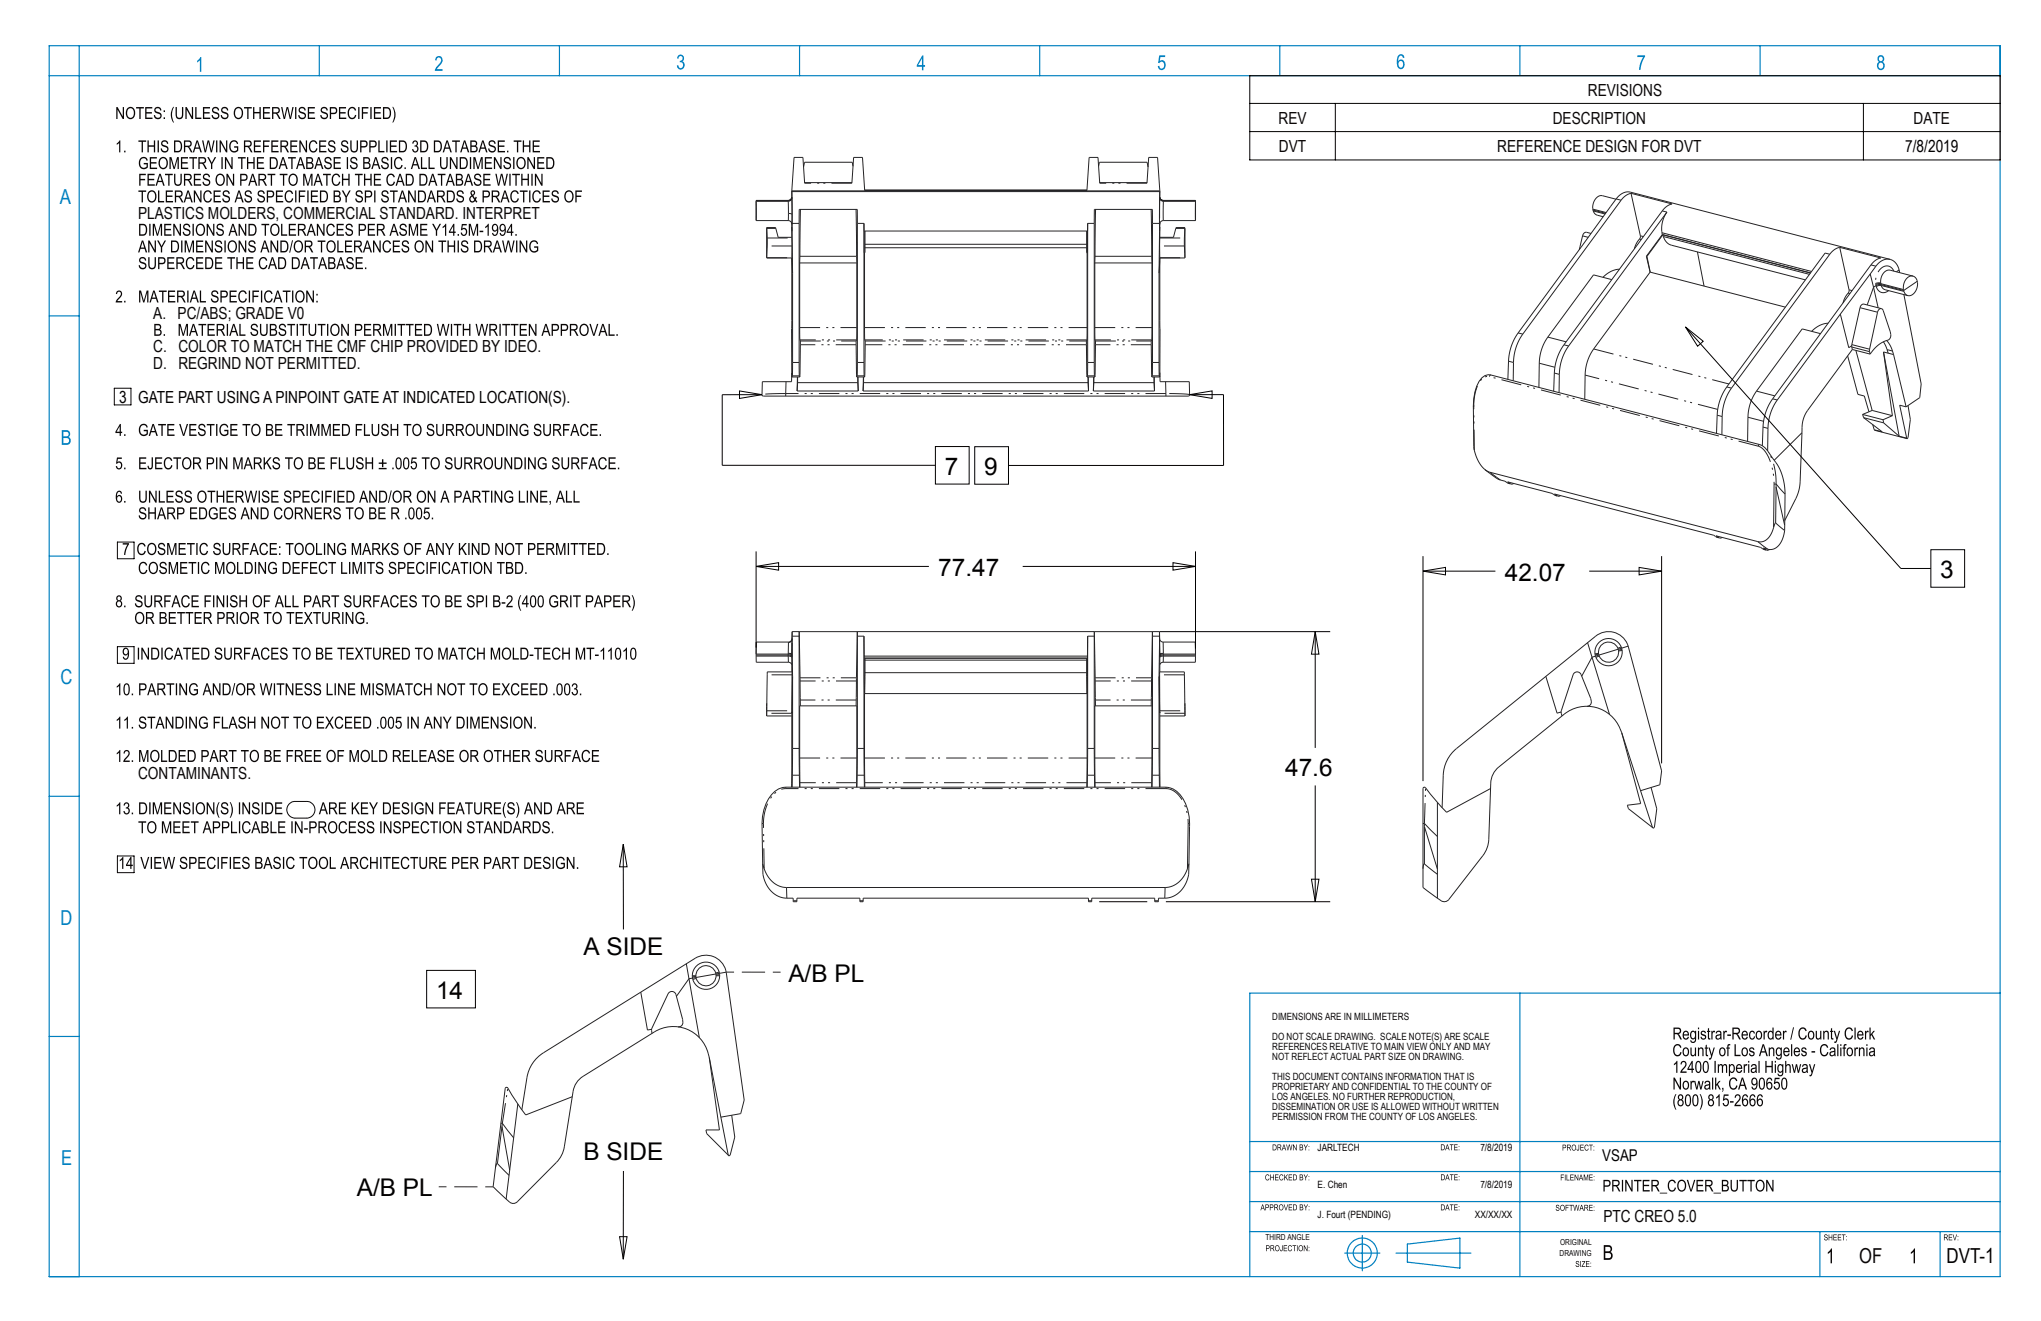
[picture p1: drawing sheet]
<svg xmlns="http://www.w3.org/2000/svg" width="432mm" height="279mm" viewBox="0 0 432 279" stroke-linecap="round" stroke-linejoin="round" font-family="sans-serif">
<defs><g id="words">
<g font-size="5.2">
<text x="199.9" y="100.4">7</text>
<text x="208.2" y="100.4">9</text>
<text x="198.5" y="121.8">77.47</text>
<text x="318.4" y="122.8">42.07</text>
<text x="410.5" y="122.2">3</text>
<text x="271.9" y="164.1">47.6</text>
<text x="123.4" y="202.1">A SIDE</text>
<text x="166.8" y="207.7">A/B PL</text>
<text x="92.2" y="211.2">14</text>
<text x="123.4" y="245.4">B SIDE</text>
<text x="75.5" y="253">A/B PL</text>
</g>
<g font-size="4.4" fill="#0080c0">
<text x="12.6" y="43.1">A</text>
<text x="12.8" y="144.7">C</text>
<text x="12.8" y="195.7">D</text>
<text x="13" y="246.4">E</text>
</g>
<text font-size="4.4" fill="#0a0605" x="393.3" y="267.2">OF</text>
<text font-size="4.4" x="411.8" y="267.1">DVT-1</text>
<g font-size="3.5" fill="#0a0605">
<text x="335.9" y="20.2">REVISIONS</text>
<text x="270.5" y="26.1">REV</text>
<text x="328.5" y="26.1">DESCRIPTION</text>
<text x="404.9" y="26.1">DATE</text>
<text x="270.6" y="32.1">DVT</text>
<text x="316.8" y="32.1">REFERENCE DESIGN FOR DVT</text>
<text x="29.2" y="46.3">PLASTICS MOLDERS, COMMERCIAL STANDARD. INTERPRET</text>
<text x="32.4" y="67.5">A. PC/ABS; GRADE V0</text>
<text x="32.4" y="74.6">C. COLOR TO MATCH THE CMF CHIP PROVIDED BY IDEO.</text>
<text x="32.4" y="78.1">D. REGRIND NOT PERMITTED.</text>
<text x="29.2" y="164.7">CONTAMINANTS.</text>
<text x="339.2" y="258.4">PTC CREO 5.0</text>
</g>
<g font-size="3.5">
<text x="403.1" y="32.1">7/8/2019</text>
<text x="25.2" y="85.1">3 GATE PART USING A PINPOINT GATE AT INDICATED LOCATION(S).</text>
</g>
<text font-size="3.4" x="339" y="245.7">VSAP</text>
<g font-size="2.1" fill="#0a0605">
<text x="269.2" y="215.8">DIMENSIONS ARE IN MILLIMETERS</text>
<text x="269.2" y="220.1">DO NOT SCALE DRAWING. SCALE NOTE(S) ARE SCALE</text>
<text x="269.2" y="222.2">REFERENCES RELATIVE TO MAIN VIEW ONLY AND MAY</text>
<text x="269.2" y="224.3">NOT REFLECT ACTUAL PART SIZE ON DRAWING.</text>
<text x="269.2" y="228.5">THIS DOCUMENT CONTAINS INFORMATION THAT IS</text>
<text x="269.2" y="230.6">PROPRIETARY AND CONFIDENTIAL TO THE COUNTY OF</text>
<text x="269.2" y="232.8">LOS ANGELES. NO FURTHER REPRODUCTION,</text>
<text x="269.2" y="234.9">DISSEMINATION OR USE IS ALLOWED WITHOUT WRITTEN</text>
<text x="269.2" y="237">PERMISSION FROM THE COUNTY OF LOS ANGELES.</text>
</g>
<g font-size="2.1">
<text x="278.8" y="243.5">JARLTECH</text>
<text x="313.2" y="243.5">7/8/2019</text>
<text x="278.8" y="251.3">E. Chen</text>
<text x="313.2" y="251.3">7/8/2019</text>
<text x="278.8" y="257.6">J. Fourt (PENDING)</text>
<text x="312" y="257.6">XX/XX/XX</text>
</g>
<g font-size="1.7" fill="#0a0605">
<text x="267.7" y="262.4">THIRD ANGLE</text>
<text x="330.1" y="263.4">ORIGINAL</text>
<text x="330" y="265.7">DRAWING</text>
</g>
</g></defs>
<!-- layer: Layer 1 -->
<path d="M153.7 205.6h12.5M104.3 251h-12.3" fill="none" stroke="#222226" stroke-width=".21" stroke-dasharray="1.6 1.6 4.9 1.6" stroke-linecap="butt"/>
<g fill="none" stroke="#222226" stroke-width=".21">
<path d="M170.2 38.6h10M170.2 38.7l-.3-5.4h-1.9l-.5 7.1M180.2 38.7l.4-5.4h1.9l.4 7h47.1l.4-7h1.9l.4 5.4M180.5 35.2l-.2-.9h-10.1l-.2 1M232.4 35.2l.2-.9h10.1l.2 1M232.6 38.6h10.1M242.7 38.7l.3-5.4h1.9l.5 7.1M160 42.6v4M160 42.5v.1M160 42.6v4.1M160 42.4v.1M160 42.4h.1"/>
<path d="M160 46.6v.1M160 46.7h6.8a.76 .76 0 0 1 .7 .6M162.2 53.9v.6M162.2 48.3v5.6M162.2 54.6h.1M162.2 54.6h5.3M162.2 48.2v.1M162.2 48.2h.1M162.2 54.5v.1M162.2 48.2h1.9M162.2 48.3h1.9M164.1 48.2h.1"/>
<path d="M164.1 48.2v.1M164.1 48.3l.5 1.9h2.9M167 42.4h-7M167.5 41.9l-.5 .5M167.5 41.8l-.2 .5-.4 .2h-6.9M167.5 41.8v.1M167.5 47.3h.1M167.5 50.2v4.4M167.5 54.6v24.2M167.5 40.4v1.4M167.5 47.3v2.9M167.5 41.8h.1"/>
<path d="M167.5 48l.1 1M167.5 40.4v.1M167.5 41.7l-.2 .5-.3 .2M167.5 47.3v.1M167.5 40.5h77.9M167.5 40.4h77.9M167.5 54.6h.1M167.5 41.8l-.2 .5-.4 .2-6.9 .1M167.5 54.6l.2 3.2M167.5 40.5l.1 8.5M167.6 49l.1 8.8M167.7 57.8v20l-.2 1.9"/>
<path d="M169.2 55.6h12.1M169.2 55.6v14.9l.1 1.9-.1 7.3M169.2 54.2v1.4M169.2 54.2h12M169.3 44.3l-.1 9.9M181.1 44.3l.1 9.9M181.2 54.2l.1 1.4M181.3 55.6v15l-.2 1.8 .1 7.3M182.8 48.9v4.5h.2v-4.5M182.9 53.4v16.9l.1 2.1-.1 7.3M182.9 40.2h47.1M183 52.4h46.9"/>
<path d="M183 51.7h46.9M229.9 48.9v4.5h.2v-4.5M230 53.4v16.9l-.2 2 .2 7.4M230.1 48.9v-1.7v30.4l-.1 2.1M230.1 48.9h-47.3v-1.7v30.3l.1 2.2M231.6 55.6h12.1M231.6 55.6v14.9l.2 1.9-.2 7.3M231.7 54.2h12M231.7 54.2l-.1 1.4M231.8 44.3l-.1 9.9M243.5 44.3l.2 9.9M243.7 54.2v1.4"/>
<path d="M243.7 55.6v15l-.1 1.7 .1 7.4M245.2 57.8v20l.2 1.9M245.3 49l-.1 8.8M245.4 40.5l-.1 8.5M245.4 54.6l-.2 3.2M245.4 54.6h5.3M245.4 41.8l.2 .5 .4 .2 6.9 .1M245.4 54.6h.1M245.4 47.3v.1M245.4 41.7l.2 .5 .4 .2h6.9M245.4 47.3h.1M245.4 47.3v2.9"/>
<path d="M245.4 40.4v.1M245.4 48l-.1 1M245.4 54.6v24.2M245.4 50.2v4.4M245.4 40.4v1.4M245.4 41.8h.1M245.4 41.8l.2 .5 .4 .2h6.9M245.4 41.8l.2 .4 .5 .2M246.1 42.4h.1M246.1 42.4h6.8M248.8 48.3l-.5 1.9h-2.9M248.8 48.3h1.9"/>
<path d="M248.8 48.2v.1M248.8 48.2h.1M248.8 48.2h1.9M250.7 48.3l-.1 3.1 .1 3.1M250.7 48.2v.1M250.7 48.2h.1M250.7 54.5h.1M250.7 54.5v.1M250.7 54.6h.1M250.7 48.3v6.2M252.9 46.7h-6.8a.76 .76 0 0 0-.7 .6M252.9 42.4h.1"/>
<path d="M252.9 46.6v.1M252.9 46.6h.1M252.9 42.4v.1M252.9 42.6v4.1M252.9 42.6v4M252.9 42.5v.1M336.6 49.4l-1-.3-.4 .1a7.6 7.6 0 0 0-1 3.1l-.1 .5M337 44.2l2.8 .8M337 44.2v.2M337 44.4l.1 .2M337 44.4l2.7 .7M337.1 44.6l.6 .8 1.5 .4"/>
<path d="M337.1 44.6l2.5 .7M341 59.1l-3.9-1-9.6 13.2a9.8 9.8 0 0 0-1.8 5.5l-.1 5.1M341.9 42.1l-2.9-.7a2.28 2.28 0 0 0-2 2.8M342.6 56.9a5.3 5.3 0 0 0-3.5 1.7M345.1 40.9l2 9.1-.1 .4-.9 1.3-.3 .9M345.1 40.9l-1.2 .5-.9 1-20.8 28.3a10.6 10.6 0 0 0-2 6l-.1 3.8M345.1 40.9l8.6 2.2-1 .5-.9 .8-20.9 28.5a11 11 0 0 0-2.1 6l-.1 3.9M348.3 54.2l.8 3.4M348.3 54.2h.1M348.4 54.2l.7 3.4M349.1 57.6l-11.9 16.2a9.8 9.8 0 0 0-1.8 5.5l-.1 5.2M349.1 57.6l28.6 7.4"/>
<path d="M351.6 49.2a6 6 0 0 1 1.1-4.3l-20.8 28.3a10.6 10.6 0 0 0-2 6l-.1 3.8M351.6 49.2l.1 .4M351.6 49.2l31.7 8.2M351.7 49.6l-3.4 4.6M351.7 49.6l31.3 8.1M351.8 49.6v.1M351.8 49.6l-3.4 4.6M351.8 49.7l.5 1.1a2.26 2.26 0 0 0 1.3 1.1l28.4 7.3M351.9 50l30.9 8M359.1 53.3l1.4 7.2M386.1 53.5l-20.8 28.3a11 11 0 0 0-2 6l-.1 3.9M389.2 52.3l2 9.1-.1 .4-.9 1.4-.3 .9"/>
<path d="M389.2 52.3l-1.1 .5-1 1-20.8 28.3a10.6 10.6 0 0 0-2 6v3.9M389.2 52.3l8.7 2.3-1 .4-1 .9-20.9 28.5a11 11 0 0 0-2 5.9l-.2 4M395.7 57.9l.7 2.9M395.7 58l-6.4 8.4M399.9 57.1l4.8 1.3M399.9 54.9l-55-14.3a2.91 2.91 0 0 0-3 1.5l-20.7 28.3a11 11 0 0 0-2.1 6l-.1 3.8M399.9 54.9a2.89 2.89 0 0 0-3 1.4l-1.2 1.6M399.9 54.9a2.8 2.8 0 0 1 1.9 2.2M401.8 57.1l-.6 .4M401.8 57.1l.1 .6M404.7 58.4l.6 .4 .3 .7M404.7 58.4a1.97 1.97 0 0 0-2 2.1v.7"/>
<path d="M405.6 59.5a2.45 2.45 0 0 1-1.8 3.1l-.2-.1M405.6 59.5l-2.9 1.9M167.5 78.8v.9M167.5 79.7h1.7M169.2 79.7l-.1-2.4v-33h12.3v33l-.2 2.4M181.2 79.7h1.7M181.5 79.7v1.2M181.5 79.7l.1 3M230 79.7h1.6M230.2 79.7v1.2M230.2 79.7l.1 3M231.6 79.7l-.1-2.4v-33h12.3v32.9l-.1 2.5"/>
<path d="M243.7 79.7h1.7M244.1 79.7v1.2M244.2 79.7v3M245.4 78.8v.9M245.4 78.8v1.9h6.2v3h-90.3v-3h6.2v-1.9M385.1 70.6l-3.8-1-9.7 13.1a9.8 9.8 0 0 0-1.8 5.6l-.1 5.1M386.8 68.4a5.3 5.3 0 0 0-3.5 1.7M389.3 66.4l-13.3 18.2a10.6 10.6 0 0 0-2 6v4.8M389.3 66.4l1.8 7.1 .6-.3v.1M390.9 75.3l2.2 8.1 1.3 .4 1 3.3M391.7 73.3l.2 .6M391.9 73.9l-9.6 13a6.4 6.4 0 0 0-1.1 3.5v1.1"/>
<path d="M391.9 73.9l3.8 1M392.6 74.1l3.5 12.7M396.4 60.8l.7-.5 .7-.1 4.9 1.2M396.4 60.8l-1.4 3.7M396.4 60.8l.9 4.3M396.8 60.2l1.1-.2 4.8 1.2M397 60.6l.9-.2 4.9 1.2M398 65.3l-3.6-1h-.3l-.4 .3-2 8.7M398 65.3l.4 .4a22.2 22.2 0 0 1 1.6 5.5l-.1 .3a1.36 1.36 0 0 1-1.2 .7 8.6 8.6 0 0 0-3 2.7M398 65.3l-.5 .1-.3 .6-1.7 7.9 .2 1M398.5 72.3l.5 1 .5 1.4M398.5 74.4l3.3 17.9"/>
<path d="M398.5 74.4l1.9 13.5M398.5 74.4l2.1 .6M398.8 61.3l4.8 1.2M399.1 72l.9 1.3 .6 1.7M400.6 75l2.7 11.1M402.7 61.2v.2M402.7 61.4l.1 .2M402.8 62.3l3.6 18.9-.3 2.9-2.8 2M402.8 61.6l.3 .6 .5 .3M168.6 82.7h13M168.7 80.9v-1.2l-.1 3M168.7 80.9l-.1 1.8"/>
<path d="M168.7 80.9h12.8M181.5 80.9l.1 1.8M182.6 82.7h47.7M182.7 80.9v-1.2l-.1 3M182.7 80.9l-.1 1.8M182.7 80.9h47.5M230.2 80.9l.1 1.8M231.3 82.7h12.9M231.4 80.9l-.1 1.8M231.4 80.9v-1.2l-.1 3M231.4 80.9h12.7M244.1 80.9l.1 1.8"/>
<path d="M311.7 85.9a9.2 9.2 0 0 1 1.8-6l.7-.5 .7-.1h.5l56.9 14.7a6.3 6.3 0 0 1 2.7 2.8 12.6 12.6 0 0 1 2.6 9.7v4.6M311.7 85.9h.1M311.7 85.9l.1 8.6a7.9 7.9 0 0 0 2.3 4.8M314.1 99.3l2.7 2 1.6 .5 1.1 .5M314.1 99.3l1.1 .6 56.7 14.7a2.65 2.65 0 0 0 3-2.1l.3-.9M381.2 91.5l-.4 10.4-.1 1.5-.7 1.9-2.4 4.8M381.2 91.5l-5.8 5.8M394.1 87.7l4.3 1.1M394.1 87.7l.2 .6M394.3 88.3l3.9 3-1.7-.4M394.3 88.3l4.2 1.1M396.1 86.8l-2 .9"/>
<path d="M396.1 86.8l4.3 1.1M396.2 89.8l.3 1.1M396.5 90.9l7 1.9M398.4 88.8l.1 .6M398.5 89.4l3.3 2.9M400.4 87.9l-2 .9M401.8 92.3l1.6 .4M403.3 86.1l-1.4-.4 1.5 7M403.4 92.7l.1 .1M403.7 85.8l.5 2.9-.7 4.1M320.2 102.3a.91 .91 0 0 1-1.2-.4l9.4 2.5 1 .5M329.4 104.9l-.5-.4 33.7 8.7 1 .5"/>
<path d="M330.2 104.8l-.4 .2-.4-.1M364.3 113.7a.91 .91 0 0 1-1.2-.4l9.4 2.5 1.1 .5M375.3 102.4l-.1 9.2M375.7 110.6l-.5 1M375.7 110.6l1.9 1.6M375.8 103l1.8 8.1M375.8 103l-.1 7.6M375.8 102.4v.6M377.6 112.2a4.2 4.2 0 0 1-2.7 4h-.7l-1.2-.3 .8 .5 .5-.2M377.6 111.1v1.1M160 138.6l7.4 .1 .1 .1v3.3M160 138.6v.2"/>
<path d="M160 138.8v1.3h6.8l.5 .1 .2 .4M160 138.3v.3M160 138.3h6.8l.7 .2M160 135.8v2.5M167.5 135.1v.1M167.6 135.1l-.2 .5-.5 .2h-6.9M167.6 135.9l.1 7.2M167.6 135.9l-.1 3.1-.6-.2h-6.9M167.6 133.6l-.1 1.5M167.6 133.6h77.7M167.6 133.6v2.3M169.1 133.6h.1"/>
<path d="M169.1 133.6l.1 32.9M169.1 133.6l.2 15.7M181.4 133.6l-.3 15.7M181.4 133.6l-.1 32.9M181.4 133.6h.1M182.8 138.8v-4.2l.1 31.9M182.8 138.8v.4M182.8 138.8h47.3M182.8 139.2v3.8M182.8 139.2h47.3M183 139.6h46.9M183 139.2v3.8"/>
<path d="M229.9 139.2v3.8M230.1 139.2v3.8M230.1 138.8v-4.2l-.1 31.9M230.1 138.8v.4M231.5 133.6h.1M231.5 133.6l.1 32.9M231.5 133.6l.3 15.7M243.8 133.6l-.2 15.7M243.8 133.6l-.1 32.9M243.8 133.6h.1M245.3 133.6v2.3M245.3 133.6v1.6"/>
<path d="M245.3 135.9l.1 3.1M245.3 135.9l-.1 7.2M245.3 135.1l.2 .5 .5 .2h6.9M245.4 139h.1M252.9 135.8v2.5M252.9 138.3v.3M252.9 138.3h-6.8l-.7 .2M252.9 138.8h-6.8l-.7 .2M252.9 138.8v1.3h-6.8l-.5 .1-.2 .4M252.9 138.6l-7.4 .1-.1 .1v3.3M252.9 138.6v.2M335.9 135.9l4.6 15.2"/>
<path d="M338.2 138.3l-.7 .2M338.2 138.3l.1 .3M338.3 138.6v.2M338.3 138.6l-1.5 .4-2.2 4M338.3 138.8l-.7 .2M342.3 137.1a2.13 2.13 0 0 0-2.6-1.2 2.13 2.13 0 0 0-1.5 2.4M342.3 137.1l.1 .2M342.4 137.3l-4.1 1.3M342.4 137.3v.2M342.4 137.5a2.13 2.13 0 0 1-1.5 2.5 2.13 2.13 0 0 1-2.6-1.2M343 136.8l-.7 .3M343.1 137.3l-.7 .2"/>
<path d="M344.5 136.7a4.3 4.3 0 0 0-6.9-2.1l-29.4 23.7a7.6 7.6 0 0 0-2.9 5.7l-.2 6.8M344.5 136.7l-2.1 .6M344.5 136.7l7 26.3-.3 3-4.1 1.2M162.2 150.3v1.1M162.2 150.3h.1M162.2 149.4v.9M162.2 151.4h5.3M162.2 149.4h.1M162.2 148.7v.7M162.3 142.1l-.1 7.3M162.3 142.1h5.2v8.8M162.3 142.1h.1"/>
<path d="M167.5 151.4v15.1M167.5 150.6v.2M167.7 143.1l-.1 23.4M167.7 143.1l-.2 8.3M182.8 143l.1 3.7M182.8 143h.2M182.9 146.7l.1 19.8M182.9 146.7h47.1M183 142.3h46.9M183 143l-.1 3.7M194.9 142.3h.1M197.3 142.3h.1"/>
<path d="M215.6 142.3h.1M218 142.3h.1M229.9 143h.2M229.9 143l.1 3.7M230 146.7l-.1 19.8M230.1 143l-.1 3.7M245.2 143.1l.1 23.4M245.2 143.1l.2 7.7M245.3 142.1l.1 8.6M245.3 142.1h5.3M245.4 150.7v.2M245.4 150.9v.5"/>
<path d="M245.4 150.7v-.1v.2M245.4 151.4v15.1M245.4 151.4h5.3M250.6 142.1h.1M250.6 142.1l.1 8.2M250.7 150.3v1.1M250.7 148.7v.7M250.7 149.4v.9M250.7 149.4h.1M250.7 150.3h.1M327 143.1l2.4 7.7 .8-.2 .1 .1M335.8 149.4l.7-.3a1.28 1.28 0 0 0 0-1.4l-2-5a.9 .9 0 0 0-.9-.6 .9 .9 0 0 0-.8 .6l-2.5 7.6 .2 1.1"/>
<path d="M343.1 155a7.7 7.7 0 0 0-12.2-3.9l-13.8 11.1-1.1 1.3-.4 1-.2 1.1-.4 11.9-.4 1.8-.9 1.7-7.2 9.3a1.39 1.39 0 0 1-2.2-.2l-3.2-2.4v-21.1l.2-.1 .3 .1 2.1 2.7 2.3 2.5 9.3-5M343.1 155l4 15-2.8 .3 .2 .7 5.3 4.2 .2-.3 .5-3.8-1.2-4.5M343.1 155l6.5 20M169.2 166.5v-17.2h12.1l-.1 17.2M231.7 166.5l-.1-17.2h12.1l-.1 17.2M251.4 174.2l-.2 9.5M251.7 174.8l-.2 7.9M251.7 174.8v-.4a9.7 9.7 0 0 0-2.7-7l-.8-.5-1.5-.4h-80.5a5 5 0 0 0-4.1 3.5 10.5 10.5 0 0 0-.9 4.4l.2 8.3M301.4 174.2v.6M304.1 169.7v20.3M161.4 182.7v.2a6 6 0 0 0 4.6 4.8h80.5a5.2 5.2 0 0 0 4.7-4M251.5 182.7l-.3 1"/>
<path d="M251.5 182.7a6.7 6.7 0 0 1-3.4 6.9l-1.3 .4h-1.7v.7h-.8v-.7h-13.3v.7h-.7v-.7h-47.7v.7h-.7v-.7h-13.3v.7h-.8v-.7h-1.3a5.7 5.7 0 0 1-5.1-6.2v-1.1M301.4 182.7l-.2 .3-.1 .7M301.4 182.7l2.7 2.2M301.4 182.7v-7.9l2.7 9M135.6 209.8l1.4 8.1 .8-.2v.1M143.5 217.2l.7-.3a1.28 1.28 0 0 0 .2-1.3l-1.4-5.2a.9 .9 0 0 0-.8-.7 .9 .9 0 0 0-.9 .5l-3.4 7.3v1.1M145.2 203.8l2.8 15.7M147.2 206.8l-1.4 .2-2.7 3.7M147.3 206.7h.1M147.2 206.5l-.7 .1M147.2 206.5l.1 .2M147.3 206.7v.3"/>
<path d="M147.3 207l-.7 .1M151.4 205.8a2.13 2.13 0 0 0-2.4-1.5 2.13 2.13 0 0 0-1.8 2.2M151.4 205.8l.1 .2M151.5 206l-4.2 .7M151.5 206v.2M151.5 206.2a2.13 2.13 0 0 1-1.8 2.3 2.13 2.13 0 0 1-2.4-1.5M152.2 205.6l-.8 .2M152.2 206.1l-.7 .1M153.6 205.6l-2.1 .4M153.6 205.6l3.8 27.1-.7 2.8-4.2 .8M153.6 205.6a4.3 4.3 0 0 0-6.5-2.9l-32.1 20a7.6 7.6 0 0 0-3.5 5.2l-1.1 6.8M106.2 238.2l-1 7.9"/>
<path d="M106.2 238.2l1.6 9.3M106.3 237.6l-.1 .6M109.5 233.5l-2.4 20.1M150.1 223.6l4 20.7M150.1 223.6a7.7 7.7 0 0 0-11.7-5.3l-15.1 9.4-1.2 1.1-.5 .9-.4 1.1-1.8 11.8-.6 1.7-1.1 1.6-8.3 8.3a1.39 1.39 0 0 1-2.1-.4l-3-2.8 2.7-20.9 .1-.1 .3 .1 1.8 2.9 2 2.8 9.9-3.8M150.1 223.6l2.1 15.4h-2.8l.1 .8 4.8 4.7 .2-.2 .9-3.8-.6-4.6M105.2 246.1l-.2 .2-.2 .8M105.2 246.1l2.5 2.5"/>
</g>
<g fill="none" stroke="#222226" stroke-width=".21" stroke-dasharray="4.3 1.3 .4 .9 .4 1.3" stroke-linecap="butt">
<path d="M180.2 38.7h-10M242.7 38.7h-10M162.2 54.5h5.3M162.3 50.3h5.2M164.1 48.2h-1.9M166.8 42.5v.1M166.8 42.4v.1M166.8 42.6v2.5M166.8 42.4l.4-.1 .3-.4M166.8 45.1v1.6M167.5 41.9v-.1M167.5 47.3v.1"/>
<path d="M167.5 47.4v-.1M167.5 47.4v-.2M167.5 47.2l.1-1.8M167.6 52h-5.3M167.6 45.4l-.1-3.6M167.6 45.4l-.8-.3M169.1 47.2h-1.5M182.8 47.2h-1.4M231.5 47.2h-1.4M245.3 47.2h-1.5M245.3 47.2l.1 .2M245.4 54.5h5.3"/>
<path d="M245.4 50.3h5.2M245.4 47.4v-.1M245.4 41.8l-.1 5.4M245.4 47.3v.1M245.4 41.8v.1M245.4 41.9l.1 .1M245.5 42l.4 .4M245.9 42.4h.2M246.1 46.7v-4.1M246.1 42.6v-.1M246.1 42.5v-.1M250.6 52h-5.3"/>
<path d="M250.7 48.2h-1.9M336 50.2l-1.2-.3M343 42.4l-1.1-.3M347 49.9l.7 .1M347.2 50.7l-.3-.1M352.7 44.9l-1-.3M387.1 53.8l-1-.3M396.8 59.9v.3M396.9 56.3l-1.1-.3M397.9 59.9v.1M397.9 59.9a2.15 2.15 0 0 1 2-2.8M397.9 59.9h-1.1"/>
<path d="M400.7 57.3a1.67 1.67 0 0 0-1.5-1.1 1.67 1.67 0 0 0-1.6 1 4 4 0 0 0-.8 2.7M167.7 76.7h1.4M169.1 79.5h-1.5M169.2 69.3h12.1M169.3 72.1h11.8M181.1 72.9h-11.8M181.2 71.9h-12M181.4 76.7h1.4M182.8 79.5h-1.5M182.9 69.3h47.1M183 72.1h46.8M229.8 72.9h-46.8"/>
<path d="M229.9 71.9h-47M230.1 76.7h1.4M231.6 79.5h-1.5M231.6 69.3h12.1M231.8 72.1h11.8M243.6 72.9h-11.8M243.7 71.9h-12M243.8 76.7h1.4M245.3 79.5h-1.5M315.4 79.3l-.3 .4M320.2 76.7l-1.1-.3M321.2 70.4l1 .3"/>
<path d="M327.5 71.3l3.8 1M329 77.7l-3.3-.9M329.9 79.2l-1.1-.3M330.9 72.9l1 .3M337.2 73.8l28.6 7.4M391.2 61.3l.6 .2M391.4 62.1l-.4-.1M391.8 72.9l3.7 1M395.5 74.4l-3.7-1M396.8 60.2l.1 .2M396.9 60.4l.1 .2M397 60.6a1.55 1.55 0 0 0 2.6 .9"/>
<path d="M397.2 66l-3.7-.9M397.9 60.2v-.2M398 60.4l-.1-.2M398.8 61.3l-.5-.3-.3-.6M400.4 74.2l-1.2-.3M166.2 83.2l-5 .3M166.2 83.2l.1-2.5M166.2 83.2v.6M246.6 80.7l.1 2.5M246.7 83.2h-80.5M246.7 83.8v-.6M251.7 83.5l-5-.3"/>
<path d="M311.8 85.9h-.1M311.8 85.9a7.5 7.5 0 0 1 2.1-6.1l.6-.2 .6 .1M311.9 95.2l-.1-9.3M315.2 99.9l1.4 1.1M363.4 86.6l-28-7.3M364.3 88.1l-1-.3M365.3 81.8l1 .3M371.6 82.7l3.9 1M372 94.4l-56.9-14.7M372 94.4a5.2 5.2 0 0 1 2.8 3.9l.4 2 .1 2.1M372 94.4l.3-.4M373.1 89.1l-3.3-.8"/>
<path d="M374 90.6l-1-.3M375 84.4l1 .2M316.7 101l.7 .5M319 102.2l.5 .1M328.9 104.7l.5 .2M363.1 113.6l.5 .1M371.9 114.6l2.1 1.6M373 116.2l.6 .1M375.8 102.4l1.9 2.1M375.8 102.4v-.4a12.7 12.7 0 0 0-1.7-6.4M375.8 102.4h-.5M166.8 138.6v.2"/>
<path d="M166.8 138.3v.3M166.8 138.8v1.3M166.8 138.2v.1M166.8 135.8v.1M166.8 135.9v2.3M167.5 138.5v-.2M167.5 138.3l.1-3.1M167.5 138.3l-.7-.1M167.6 135.2v-.1M167.6 135.2l-.3 .5-.5 .2M169.1 134.6h-1.5M182.8 134.6h-1.4"/>
<path d="M231.5 134.6h-1.4M245.3 134.6h-1.5M245.3 135.3v1.8M245.3 135.1v.2M245.3 137.1v.2M245.3 137.3l.1 1M245.4 138.3v.2M246.1 138.2l-.7 .1M246.1 138.2v-2.4M246.1 138.8v-.2M246.1 138.3v-.1M246.1 138.6v-.3"/>
<path d="M337.5 138.5v.3M337.5 138.8l.1 .2M338.2 138.2l-.8 .1M339.5 135.2a2.9 2.9 0 0 0-2 3.3M343 136.8a2.9 2.9 0 0 0-3.5-1.6M343.1 137.1l-.1-.3M343.1 137.3v-.2M343.1 137.3a2.9 2.9 0 0 1-1.9 3.4M343.2 137.6l-.8 .1M162.2 150.3h5.3M167.5 150.9h-5.3M167.6 142.7h-5.3"/>
<path d="M167.7 158.3h1.4M169.3 143.4h11.9M181.1 148.1h-11.8M181.2 144h-11.9M181.4 158.3h1.4M230.1 158.3h1.4M231.7 143.4h11.9M243.6 148.1h-11.9M243.6 144h-11.9M243.8 158.3h1.4M245.4 150.3h5.3M246.1 140.1v-1.3"/>
<path d="M250.6 142.7h-5.3M250.7 150.9h-5.3M341.2 140.7a2.9 2.9 0 0 1-3.6-1.7M161.5 174.2h-.3M161.5 174.2a8.1 8.1 0 0 1 3.3-7l1.4-.4M166.2 166.5v.3M169.1 164h-1.5M169.2 160.3h12.1M181.2 165.5h-12M182.8 164h-1.5M182.9 160.3h47.1M229.9 165.5h-47"/>
<path d="M231.6 164h-1.5M231.6 160.3h12.1M243.7 165.5h-12M245.3 164h-1.5M246.7 166.8h-80.5M246.7 166.8v-.3M246.7 166.8a4.9 4.9 0 0 1 4 3.7l.5 1.9 .2 1.8M251.7 174.2h-.3M301.4 174.2l2.7 2.7M301.4 174.2l.2-7.6M301.4 174.2h-.3M161.7 183.7l-.2-9.5"/>
<path d="M166.4 187.7l.1 2.3M167.8 190.5h.8M181.9 190.5h.7M230.3 190.5h.7M244.3 190.5h.8M246.4 190l.1-2.3M146.5 206.6v.3M146.5 206.9l.1 .2M147.2 206.4h-.7M148.9 203.5a2.9 2.9 0 0 0-2.4 3.1M149.9 209.2a2.9 2.9 0 0 1-3.3-2.1M152.2 205.6a2.9 2.9 0 0 0-3.3-2.1"/>
<path d="M152.2 205.9v-.3M152.2 206.1v-.2M152.2 206.1a2.9 2.9 0 0 1-2.3 3.1M152.3 206.4h-.8M106.3 237.6l2.4 3.1M106.3 237.6l1.1-7.5M106.3 237.6h-.3"/>
</g>
<g fill="none" stroke="#000" stroke-width=".21">
<path d="M356.6 69.2l3.7 3-1.1 1zM356.6 69.2l45.5 51h6.4M156.5 82.7l4.7 .8-4.7 .8zM161.2 83.5h-8.4v14.9h45.1M197.9 94.4h7.1v8h-7.1zM206.2 94.5h7.2v7.9h-7.2zM251.7 83.5l4.7-.8v1.6zM251.7 83.5h7.1l.1 14.9h-45.5M160 119.8l4.7-.8v1.6zM160 116.6v20.4M160 119.8h36.5M216.4 119.8h36.5"/>
<path d="M248.2 119l4.7 .8-4.7 .8zM252.9 116.6v20.6M301.1 117.6v47.6M351.5 117.6v43.9M408.5 116.3h7.1v7.9h-7.1zM245.4 133.6h36M278.3 133.6l.7 4.8h-1.5zM278.3 133.6v24.6M301.1 120.8l4.7-.8v1.6zM301.1 120.8h15.3M336.2 120.8h15.3M346.8 120l4.7 .8-4.7 .8z"/>
<path d="M131.9 178.6v18M131.9 178.6l.8 4.7h-1.6zM278.3 166.1v24.6M232.6 190.7h10.1M246.7 190.7h34.7M277.5 186h1.5l-.7 4.7zM90.3 205.2h10.3v8h-10.3zM131.9 247.7v18.6M131.1 261.6h1.6l-.8 4.7z"/>
</g>
<g fill="none" stroke="#0080c0" stroke-width=".25">
<path d="M10.4 9.7h412.8v260.3h-412.8zM10.4 16h412.8M16.8 9.7v260.3M67.6 9.7v6.3M118.4 9.7v6.3M169.2 9.7v6.3M220 9.7v6.3M270.8 9.7v6.3M321.6 9.7v6.3M372.4 9.7v6.3M10.4 66.8h6.4M10.4 117.6h6.4"/>
<path d="M10.4 168.4h6.4M10.4 219.2h6.4M321.6 210v60M423.2 210h-158.8v60M264.4 241.4h158.8M264.4 247.8h158.8M264.4 254.1h158.8M264.4 260.5h158.8M284.5 265h7.4M288.2 261.3v7.5M295.3 265h15.9M297.7 263.1l11.2-1.2v6.3l-11.2-1.3z"/>
<path d="M385 260.5v9.5M410.5 260.5v9.5"/>
<circle cx="288.2" cy="265" r="1.9"/>
<circle cx="288.2" cy="265" r="3.2"/>
</g>
<g fill="#0a0605">
<path d="M26 114.9h1.3v.2a4.5 4.5 0 0 0-.8 2.3h-.3l.1-.8 .7-1.4h-1z"/>
<path d="M83 22.6h.2a2.99 2.99 0 0 1 0 3.3h-.2a3.5 3.5 0 0 0 0-3.3zM81.3 22.9v2a1.04 1.04 0 0 0 1.1-.7 1.04 1.04 0 0 0-.3-1.2zM81 22.6h.7a1.35 1.35 0 0 1 .7 2.3l-.4 .3h-1zM79.1 22.6h1.5v.3h-1.2v.8h1.1v.3h-1.1v.9h1.3v.3h-1.6zM78.3 22.6h.3v2.6h-.3zM76.5 22.6h1.4v.3h-1.1v.8h1v.3h-1v1.2h-.3zM75.8 22.6h.2v2.6h-.2zM73.9 22.9a.84 .84 0 0 1 .9-.3 .84 .84 0 0 1 .5 .7l-.2 .1a.67 .67 0 0 0-.9-.4 .67 .67 0 0 0-.4 .9 .69 .69 0 0 0 .3 .9 .69 .69 0 0 0 .9-.2l.1-.3 .3 .1a.92 .92 0 0 1-1 .8 .92 .92 0 0 1-.8-1v-.8zM71.7 22.6h1.5v.3h-1.2v.8h1.1v.3h-1.1v.9h1.3v.3h-1.6zM70 22.9v.9h.6a.45 .45 0 0 0 .5-.4 .45 .45 0 0 0-.5-.5zM69.8 22.6h.8a.75 .75 0 0 1 .8 .8 .75 .75 0 0 1-.8 .7h-.6v1.1h-.2zM68 22.8a.78 .78 0 0 1 .9-.1 .78 .78 0 0 1 .4 .7h-.2a.45 .45 0 0 0-.6-.6 .45 .45 0 0 0-.2 .8h.1a.83 .83 0 0 1 1 .7 .83 .83 0 0 1-.8 1 .83 .83 0 0 1-.8-.9l.2-.1a.53 .53 0 0 0 .6 .7 .53 .53 0 0 0 .3-.8l-.1-.1a.83 .83 0 0 1-.8-.4 .83 .83 0 0 1 0-.9zM65.1 22.6h1.5v.3h-1.2v.8h1.1v.3h-1.1v.9h1.3v.3h-1.6zM63.4 22.8a.78 .78 0 0 1 .8-.1 .78 .78 0 0 1 .5 .7h-.3a.45 .45 0 0 0-.5-.6 .45 .45 0 0 0-.3 .8h.1a.83 .83 0 0 1 1 .7 .83 .83 0 0 1-.8 1 .83 .83 0 0 1-.8-.9l.2-.1a.53 .53 0 0 0 .7 .7 .53 .53 0 0 0 .3-.8l-.1-.1a.83 .83 0 0 1-.9-.4 .83 .83 0 0 1 .1-.9zM62.4 22.6h.3v2.6h-.3zM59.5 22.6h.2l.4 2.2 .5-2.2h.4l.4 2.2 .5-2.2h.2l-.5 2.6h-.3l-.5-2.2-.5 2.2h-.3zM57.8 22.9v.9h.6a.42 .42 0 0 0 .5-.4 .42 .42 0 0 0-.4-.5zM57.6 22.6a1.73 1.73 0 0 1 1.4 .2 .72 .72 0 0 1-.4 1.2l.8 1.2h-.4l-.2-.6a.73 .73 0 0 0-1-.6v1.2h-.2zM55.6 22.6h1.5v.3h-1.2v.8h1.2v.3h-1.2v.9h1.3v.3h-1.6zM53.5 22.6h.3v1.1h1.1v-1.1h.3v2.6h-.3v-1.2h-1.1v1.2h-.3zM51.6 22.6h1.7v.3h-.7v2.3h-.3v-2.3h-.7zM49.9 23.1a1.03 1.03 0 0 0-.2 1.2 1.03 1.03 0 0 0 .9 .6 1.13 1.13 0 0 0 .6-1.1 1.13 1.13 0 0 0-.8-.9zM49.7 22.9a1 1 0 0 1 1.3-.1 1 1 0 0 1 .4 1.1 1.03 1.03 0 0 1-.9 1.3 1.03 1.03 0 0 1-1.1-1.3zM47 22.8a.78 .78 0 0 1 .8-.1 .78 .78 0 0 1 .5 .7h-.3a.45 .45 0 0 0-.5-.6 .45 .45 0 0 0-.3 .8h.1a.83 .83 0 0 1 1.1 .7 .83 .83 0 0 1-.9 1 .83 .83 0 0 1-.8-.9l.3-.1a.53 .53 0 0 0 .6 .7 .53 .53 0 0 0 .3-.8l-.1-.1a.83 .83 0 0 1-.9-.4 .83 .83 0 0 1 .1-.9zM45 22.8a.78 .78 0 0 1 .9-.1 .78 .78 0 0 1 .5 .7h-.3a.45 .45 0 0 0-.6-.6 .45 .45 0 0 0-.2 .8h.1a.83 .83 0 0 1 1 .7 .83 .83 0 0 1-.8 1 .83 .83 0 0 1-.8-.9l.2-.1a.53 .53 0 0 0 .6 .7 .53 .53 0 0 0 .4-.8l-.1-.1a.83 .83 0 0 1-.9-.4 .83 .83 0 0 1 0-.9zM42.9 22.6h1.5v.3h-1.2v.8h1.2v.3h-1.2v.9h1.3v.3h-1.6zM41.3 22.6h.3v2.3h1v.3h-1.3zM39.2 22.6h.3l1.1 2v-2h.3v2.6h-.3l-1.1-2v2h-.3zM37.1 22.6h.3v1.5a.59 .59 0 0 0 .6 .8 .59 .59 0 0 0 .5-.8v-1.5h.3v1.5a.86 .86 0 0 1-.8 1.1 .86 .86 0 0 1-.9-1.1zM36.6 22.6h.2l-.3 .8a3.5 3.5 0 0 0 .3 2.5h-.2a2.98 2.98 0 0 1 0-3.3zM34.6 24.8h.3v.4h-.3zM34.6 23.3h.3v.4h-.3zM32.8 22.8a.78 .78 0 0 1 .9-.1 .78 .78 0 0 1 .4 .7h-.2a.45 .45 0 0 0-.6-.6 .45 .45 0 0 0-.2 .8h.1a.83 .83 0 0 1 1 .7 .83 .83 0 0 1-.8 1 .83 .83 0 0 1-.8-.9l.2-.1a.53 .53 0 0 0 .6 .7 .53 .53 0 0 0 .3-.8l-.1-.1a.83 .83 0 0 1-.8-.4 .83 .83 0 0 1 0-.9zM30.7 22.6h1.5v.3h-1.2v.8h1.1v.3h-1.1v.9h1.3v.3h-1.6zM28.8 22.6h1.6v.3h-.6v2.3h-.3v-2.3h-.7zM27.1 23.1a1.03 1.03 0 0 0-.2 1.2 1.03 1.03 0 0 0 .9 .6 1.13 1.13 0 0 0 .5-1.1 1.13 1.13 0 0 0-.7-.9zM26.9 22.9a1 1 0 0 1 1.2-.1 1 1 0 0 1 .5 1.1 1.03 1.03 0 0 1-1 1.3 1.03 1.03 0 0 1-1-1.3zM24.6 22.6h.3l1.1 2v-2h.2v2.6h-.2l-1.1-2v2h-.3z"/>
<path d="M112.7 29.7h1.5v.3h-1.2v.8h1.1v.3h-1.1v.8h1.2v.3h-1.5zM110.6 29.7h.3v1h1v-1h.3v2.5h-.3v-1.2h-1v1.2h-.3zM108.7 29.7h1.6v.3h-.7v2.2h-.2v-2.2h-.7zM107.3 31.9h.3v.3h-.3zM105.3 29.7h1.5v.3h-1.2v.8h1.1v.3h-1.1v.8h1.2v.3h-1.5zM103.5 29.9a.78 .78 0 0 1 .9-.2 .78 .78 0 0 1 .5 .7h-.3a.45 .45 0 0 0-.6-.5 .45 .45 0 0 0-.2 .7l.1 .1a.83 .83 0 0 1 1 .7 .83 .83 0 0 1-.8 .9 .83 .83 0 0 1-.8-.9h.2a.53 .53 0 0 0 .6 .6 .53 .53 0 0 0 .4-.8h-.1a.83 .83 0 0 1-.9-.4 .83 .83 0 0 1 0-.9zM102.1 30l-.3 1.2h.7zM102 29.7h.3l.8 2.5h-.3l-.2-.7h-.9l-.2 .7h-.3zM99.8 31.1v.8h.5a.44 .44 0 0 0 .5-.4 .44 .44 0 0 0-.6-.4zM99.8 30v.8h.4a.39 .39 0 0 0 .5-.4 .39 .39 0 0 0-.5-.4zM99.5 29.7h.8a.64 .64 0 0 1 .6 .4 .64 .64 0 0 1-.2 .8 .71 .71 0 0 1 .3 .8 .71 .71 0 0 1-.7 .5h-.8zM98.3 30l-.4 1.2h.7zM98.1 29.7h.3l.9 2.5h-.3l-.3-.7h-.8l-.3 .7h-.3zM95.7 29.7h1.6v.3h-.7v2.2h-.3v-2.2h-.6zM94.6 30l-.4 1.2h.8zM94.5 29.7h.2l.9 2.5h-.3l-.3-.7h-.8l-.3 .7h-.2zM92.1 30v1.9a1.01 1.01 0 0 0 1.1-.4 1.01 1.01 0 0 0-.1-1.2l-.3-.3zM91.8 29.7h.7a1.35 1.35 0 0 1 .7 2.3l-.5 .2h-.9zM89.2 30v1.9a1.04 1.04 0 0 0 1.1-.6 1.04 1.04 0 0 0-.4-1.3zM88.9 29.7h.7a1.35 1.35 0 0 1 .7 2.3l-.5 .2h-.9zM87.4 29.9a.62 .62 0 0 1 .9 .1 .62 .62 0 0 1-.1 .9 .7 .7 0 0 1 .1 1.2 .7 .7 0 0 1-1.1-.5l.2-.1 .1 .3a.45 .45 0 0 0 .8-.2 .45 .45 0 0 0-.6-.6v-.2a.38 .38 0 0 0 .5-.3 .38 .38 0 0 0-.3-.5 .38 .38 0 0 0-.4 .4l-.3-.1zM84.7 30v1.9a1.04 1.04 0 0 0 1.1-.6 1.04 1.04 0 0 0-.4-1.3zM84.4 29.7h.7a1.35 1.35 0 0 1 .7 2.3l-.5 .2h-.9zM82.5 29.7h1.5v.3h-1.3v.8h1.2v.3h-1.2v.8h1.3v.3h-1.5zM81.7 29.7h.3v2.5h-.3zM80 29.7h.3v2.2h1v.3h-1.3zM78.4 30v.9h.5a.45 .45 0 0 0 .5-.5 .45 .45 0 0 0-.5-.4zM78.1 29.7h.8a.75 .75 0 0 1 .8 .7 .75 .75 0 0 1-.8 .8h-.5v1h-.3zM76.5 30v.9h.5a.45 .45 0 0 0 .5-.5 .45 .45 0 0 0-.5-.4zM76.2 29.7h.8a.75 .75 0 0 1 .8 .7 .75 .75 0 0 1-.8 .8h-.5v1h-.3zM74.1 29.7h.3v1.5a.59 .59 0 0 0 .5 .8 .59 .59 0 0 0 .6-.8v-1.5h.2v1.5a.86 .86 0 0 1-.8 1.1 .86 .86 0 0 1-.8-1.1zM72.4 29.9a.78 .78 0 0 1 .8-.2 .78 .78 0 0 1 .5 .7h-.3a.45 .45 0 0 0-.5-.5 .45 .45 0 0 0-.3 .7l.1 .1a.83 .83 0 0 1 1 .7 .83 .83 0 0 1-.8 .9 .83 .83 0 0 1-.8-.9h.2a.53 .53 0 0 0 .7 .6 .53 .53 0 0 0 .3-.8h-.1a.83 .83 0 0 1-.9-.4 .83 .83 0 0 1 .1-.9zM69.6 29.9a.78 .78 0 0 1 .9-.2 .78 .78 0 0 1 .4 .7h-.2a.45 .45 0 0 0-.6-.5 .45 .45 0 0 0-.2 .7l.1 .1a.83 .83 0 0 1 1 .7 .83 .83 0 0 1-.8 .9 .83 .83 0 0 1-.8-.9h.2a.53 .53 0 0 0 .6 .6 .53 .53 0 0 0 .3-.8h-.1a.83 .83 0 0 1-.8-.4 .83 .83 0 0 1 0-.9zM67.5 29.7h1.5v.3h-1.2v.8h1.1v.3h-1.1v.8h1.3v.3h-1.6zM65.7 29.9a.84 .84 0 0 1 .9-.2 .84 .84 0 0 1 .5 .7l-.2 .1a.67 .67 0 0 0-.9-.5 .67 .67 0 0 0-.4 .9 .69 .69 0 0 0 .3 .9 .69 .69 0 0 0 .9-.1l.1-.4 .3 .1a.91 .91 0 0 1-1 .9 .91 .91 0 0 1-.8-1.1v-.8zM63.3 29.7h.3l1.1 2v-2h.3v2.5h-.3l-1.1-2v2h-.3zM61.4 29.7h1.5v.3h-1.2v.8h1.1v.3h-1.1v.8h1.3v.3h-1.6zM59.6 30v.8h.6a.42 .42 0 0 0 .5-.4 .42 .42 0 0 0-.4-.4zM59.3 29.7a1.73 1.73 0 0 1 1.5 .2 .72 .72 0 0 1-.4 1.2l.7 1.1h-.3l-.3-.5a.73 .73 0 0 0-.9-.6v1.1h-.3zM57.4 29.7h1.5v.3h-1.2v.8h1.1v.3h-1.1v.8h1.2v.3h-1.5zM55.6 29.7h1.4v.3h-1.1v.8h1v.3h-1v1.1h-.3zM53.7 29.7h1.5v.3h-1.2v.8h1.1v.3h-1.1v.8h1.2v.3h-1.5zM51.9 30v.8h.6a.42 .42 0 0 0 .5-.4 .42 .42 0 0 0-.5-.4zM51.6 29.7a1.73 1.73 0 0 1 1.5 .2 .72 .72 0 0 1-.4 1.2l.7 1.1h-.3l-.3-.5a.73 .73 0 0 0-.9-.6v1.1h-.3zM48.9 29.9a.89 .89 0 0 1 .9-.2 .89 .89 0 0 1 .6 .7l-.3 .1a.72 .72 0 0 0-.9-.5 .72 .72 0 0 0-.4 1 .8 .8 0 0 0 .4 .9 .8 .8 0 0 0 .9-.2v-.5h-.6v-.3h.9v1a1.13 1.13 0 0 1-1.4 .2 1.13 1.13 0 0 1-.5-1.4zM46.5 29.7h.2l1.1 2v-2h.3v2.5h-.3l-1.1-2v2h-.2zM45.7 29.7h.3v2.5h-.3zM42.7 29.7h.3l.4 2.2 .5-2.2h.4l.4 2.2 .4-2.2h.3l-.6 2.5h-.2l-.5-2.2-.5 2.2h-.3zM41.7 30l-.3 1.2h.7zM41.6 29.7h.3l.8 2.5h-.3l-.2-.7h-.9l-.2 .7h-.3zM39.2 30v.8h.6a.42 .42 0 0 0 .5-.4 .42 .42 0 0 0-.5-.4zM38.9 29.7a1.73 1.73 0 0 1 1.5 .2 .72 .72 0 0 1-.4 1.2l.7 1.1h-.3l-.3-.5a.73 .73 0 0 0-.9-.6v1.1h-.3zM37.1 30v1.9a1.04 1.04 0 0 0 1.1-.6 1.04 1.04 0 0 0-.3-1.3zM36.8 29.7h.7a1.35 1.35 0 0 1 .7 2.3l-.4 .2h-1zM34.3 29.9a.78 .78 0 0 1 .8-.2 .78 .78 0 0 1 .5 .7h-.3a.45 .45 0 0 0-.5-.5 .45 .45 0 0 0-.3 .7l.2 .1a.83 .83 0 0 1 1 .7 .83 .83 0 0 1-.9 .9 .83 .83 0 0 1-.8-.9h.3a.53 .53 0 0 0 .6 .6 .53 .53 0 0 0 .3-.8h-.1a.83 .83 0 0 1-.9-.4 .83 .83 0 0 1 .1-.9zM33.3 29.7h.3v2.5h-.3zM31.2 29.7h.3v1h1v-1h.3v2.5h-.3v-1.2h-1v1.2h-.3zM29.3 29.7h1.6v.3h-.7v2.2h-.2v-2.2h-.7zM26.3 31.9h.2v.3h-.2zM25.3 29.7h.2v2.5h-.3v-1.9l-.5 .3v-.3z"/>
<path d="M115.9 33.5v2a1.04 1.04 0 0 0 1.1-.7 1.04 1.04 0 0 0-.4-1.2zM115.6 33.2h.7a1.35 1.35 0 0 1 .7 2.3l-.5 .2-.9 .1zM113.7 33.2h1.5v.3h-1.3v.8h1.2v.3h-1.2v.9h1.3v.3h-1.5zM111.6 33.2h.2l1.1 2v-2h.3v2.6h-.3l-1.1-2v2h-.2zM109.7 33.7a1.03 1.03 0 0 0-.2 1.1 1.03 1.03 0 0 0 .9 .7 1.13 1.13 0 0 0 .5-1.1 1.13 1.13 0 0 0-.7-.9zM109.5 33.5a1 1 0 0 1 1.2-.2 1 1 0 0 1 .5 1.2 1.03 1.03 0 0 1-.9 1.3 1.03 1.03 0 0 1-1.1-1.3zM108.6 33.2h.2v2.6h-.2zM106.8 33.4a.78 .78 0 0 1 .8-.2 .78 .78 0 0 1 .5 .7l-.3 .1a.45 .45 0 0 0-.5-.6 .45 .45 0 0 0-.3 .7l.1 .1a.83 .83 0 0 1 1 .7 .83 .83 0 0 1-.8 .9 .83 .83 0 0 1-.8-.9h.2a.53 .53 0 0 0 .7 .7 .53 .53 0 0 0 .3-.9h-.1a.83 .83 0 0 1-.9-.4 .83 .83 0 0 1 .1-.9zM104.5 33.2h.3l1.1 2v-2h.2v2.6h-.3l-1-2v2h-.3zM102.6 33.2h1.5v.3h-1.3v.8h1.2v.3h-1.2v.9h1.3v.3h-1.5zM100.1 33.2h.5l.6 2.2 .6-2.2h.3v2.6h-.2v-2.2l-.6 2.2h-.3l-.6-2.2v2.2h-.3zM99.4 33.2h.3v2.6h-.3zM97.5 33.5v2a1.04 1.04 0 0 0 1.2-.7 1.04 1.04 0 0 0-.4-1.2zM97.3 33.2h.7a1.35 1.35 0 0 1 .6 2.3l-.4 .2-.9 .1zM95.2 33.2h.2l1.1 2v-2h.3v2.6h-.3l-1.1-2v2h-.2zM93.1 33.2h.3v1.5a.59 .59 0 0 0 .5 .8 .59 .59 0 0 0 .5-.8v-1.5h.3v1.5a.86 .86 0 0 1-.8 1.1 .86 .86 0 0 1-.8-1.1zM90.7 33.2h.2v2.3h1.1v.3h-1.3zM89.1 33.2h.2v2.3h1v.3h-1.2zM87.8 33.5l-.3 1.2h.7zM87.7 33.2h.3l.9 2.6h-.4l-.2-.8h-.9l-.2 .8h-.3zM85.6 35.4h.3v.4h-.3zM83.7 33.4a.84 .84 0 0 1 .9-.2 .84 .84 0 0 1 .6 .7l-.3 .1a.67 .67 0 0 0-.9-.4 .67 .67 0 0 0-.4 .9 .69 .69 0 0 0 .3 .9 .69 .69 0 0 0 .9-.2l.1-.3 .3 .1a.91 .91 0 0 1-1 .8 .91 .91 0 0 1-.8-1.1v-.7zM82.7 33.2h.3v2.6h-.3zM80.9 33.4a.78 .78 0 0 1 .8-.2 .78 .78 0 0 1 .5 .7l-.3 .1a.45 .45 0 0 0-.5-.6 .45 .45 0 0 0-.3 .7l.2 .1a.83 .83 0 0 1 1 .7 .83 .83 0 0 1-.8 .9 .83 .83 0 0 1-.9-.9h.3a.53 .53 0 0 0 .6 .7 .53 .53 0 0 0 .3-.9h-.1a.83 .83 0 0 1-.8-.4 .83 .83 0 0 1 0-.9zM79.5 33.5l-.4 1.2h.8zM79.4 33.2h.2l.9 2.6h-.3l-.3-.8h-.8l-.3 .8h-.2zM77.1 34.6v.9h.5a.44 .44 0 0 0 .5-.5 .44 .44 0 0 0-.5-.4zM77.1 33.5v.8h.5a.39 .39 0 0 0 .4-.4 .39 .39 0 0 0-.5-.4zM76.8 33.2h.8a.64 .64 0 0 1 .7 .5 .64 .64 0 0 1-.3 .7 .71 .71 0 0 1 .4 .8 .71 .71 0 0 1-.8 .6h-.8zM74.3 33.4a.78 .78 0 0 1 .8-.2 .78 .78 0 0 1 .5 .7l-.3 .1a.45 .45 0 0 0-.5-.6 .45 .45 0 0 0-.3 .7l.2 .1a.83 .83 0 0 1 1 .7 .83 .83 0 0 1-.8 .9 .83 .83 0 0 1-.9-.9h.3a.53 .53 0 0 0 .6 .7 .53 .53 0 0 0 .3-.9h-.1a.83 .83 0 0 1-.8-.4 .83 .83 0 0 1 0-.9zM73.4 33.2h.2v2.6h-.2zM70.6 33.2h1.5v.3h-1.2v.8h1.1v.3h-1.1v.9h1.2v.3h-1.5zM68.8 33.4a.78 .78 0 0 1 .9-.2 .78 .78 0 0 1 .4 .7l-.2 .1a.45 .45 0 0 0-.6-.6 .45 .45 0 0 0-.2 .7l.1 .1a.83 .83 0 0 1 1 .7 .83 .83 0 0 1-.8 .9 .83 .83 0 0 1-.8-.9h.2a.52 .52 0 0 0 .6 .7 .52 .52 0 0 0 .3-.9 .83 .83 0 0 1-.9-.4 .83 .83 0 0 1 0-.9zM67.4 33.5l-.3 1.2h.7zM67.3 33.2h.3l.8 2.6h-.3l-.2-.8h-.9l-.2 .8h-.3zM65.1 34.6v.9h.5a.44 .44 0 0 0 .5-.5 .44 .44 0 0 0-.6-.4zM65.1 33.5v.8h.4a.39 .39 0 0 0 .5-.4 .39 .39 0 0 0-.5-.4zM64.8 33.2h.8a.64 .64 0 0 1 .6 .5 .64 .64 0 0 1-.2 .7 .71 .71 0 0 1 .3 .8 .71 .71 0 0 1-.7 .6h-.8zM63.6 33.5l-.4 1.2h.7zM63.4 33.2h.3l.9 2.6h-.3l-.3-.8h-.9l-.2 .8h-.3zM60.9 33.2h1.7v.3h-.7v2.3h-.3v-2.3h-.7zM59.9 33.5l-.4 1.2h.7zM59.7 33.2h.3l.9 2.6h-.3l-.3-.8h-.8l-.3 .8h-.3zM57.3 33.5v2a1.04 1.04 0 0 0 1.2-.7 1.04 1.04 0 0 0-.4-1.2zM57.1 33.2h.7a1.35 1.35 0 0 1 .7 2.3l-.5 .2-.9 .1zM54.3 33.2h1.5v.3h-1.2v.8h1.2v.3h-1.2v.9h1.3v.3h-1.6zM52.3 33.2h.2v1.1h1.1v-1.1h.3v2.6h-.3v-1.2h-1.1v1.2h-.2zM50.3 33.2h1.7v.3h-.7v2.3h-.3v-2.3h-.7zM47.6 33.2h.3l1.1 2v-2h.2v2.6h-.3l-1-2v2h-.3zM46.8 33.2h.3v2.6h-.3zM43.8 33.2h.4l.6 1.2 .6-1.2h.3l-.8 1.5v1.1h-.3v-1.1zM42.2 33.5v.8h.6a.42 .42 0 0 0 .5-.3 .42 .42 0 0 0-.4-.5zM42 33.2a1.73 1.73 0 0 1 1.4 .2 .72 .72 0 0 1-.4 1.2l.8 1.2h-.4l-.2-.6a.73 .73 0 0 0-1-.6v1.2h-.2zM40.1 33.2h1.6v.3h-.7v2.3h-.3v-2.3h-.6zM38.3 33.2h1.5v.3h-1.2v.8h1.1v.3h-1.1v.9h1.2v.3h-1.5zM35.9 33.2h.4l.6 2.2 .6-2.2h.3v2.6h-.2v-2.2l-.6 2.2h-.3l-.6-2.2v2.2h-.2zM34 33.7a1.03 1.03 0 0 0-.2 1.1 1.03 1.03 0 0 0 .9 .7 1.13 1.13 0 0 0 .5-1.1 1.13 1.13 0 0 0-.7-.9zM33.8 33.5a1 1 0 0 1 1.2-.2 1 1 0 0 1 .5 1.2 1.02 1.02 0 0 1-1 1.3 1.02 1.02 0 0 1-1-1.3zM31.7 33.2h1.5v.3h-1.2v.8h1.1v.3h-1.1v.9h1.2v.3h-1.5zM29.7 33.4a.89 .89 0 0 1 .9-.2 .89 .89 0 0 1 .7 .7l-.3 .1a.72 .72 0 0 0-.9-.5 .72 .72 0 0 0-.4 1 .8 .8 0 0 0 .3 .9 .8 .8 0 0 0 1-.2v-.4h-.6v-.3h.9v.9a1.13 1.13 0 0 1-1.5 .2 1.13 1.13 0 0 1-.4-1.4z"/>
<path d="M113.2 36.8h.2l1.1 1.9v-1.9h.3v2.5h-.3l-1.1-2v2h-.2zM112.4 36.8h.3v2.5h-.3zM110.3 36.8h.2v1h1.1v-1h.3v2.5h-.3v-1.2h-1.1v1.2h-.2zM108.4 36.8h1.6v.3h-.7v2.2h-.3v-2.2h-.6zM107.8 36.8h.2v2.5h-.2zM104.8 36.8h.3l.4 2.1 .5-2.1h.3l.5 2.1 .4-2.1h.3l-.6 2.5h-.3l-.5-2.2-.5 2.2h-.3zM102.2 36.8h1.5v.3h-1.2v.7h1.2v.3h-1.2v.9h1.3v.3h-1.6zM100.5 36.9a.78 .78 0 0 1 .8-.1 .78 .78 0 0 1 .5 .7h-.3a.45 .45 0 0 0-.5-.5 .45 .45 0 0 0-.3 .7h.2a.83 .83 0 0 1 1 .7 .83 .83 0 0 1-.8 1 .83 .83 0 0 1-.9-.9l.3-.1a.53 .53 0 0 0 .6 .7 .53 .53 0 0 0 .3-.8l-.1-.1a.83 .83 0 0 1-.8-.4 .83 .83 0 0 1 0-.9zM99.1 37l-.4 1.2h.8zM99 36.8h.2l.9 2.5h-.3l-.3-.8h-.8l-.3 .8h-.2zM96.7 38.1v.9h.5a.44 .44 0 0 0 .5-.5 .44 .44 0 0 0-.5-.4zM96.7 37.1v.7h.5a.39 .39 0 0 0 .4-.4 .39 .39 0 0 0-.5-.3zM96.4 36.8h.8a.64 .64 0 0 1 .7 .4 .64 .64 0 0 1-.3 .7 .71 .71 0 0 1 .4 .9 .71 .71 0 0 1-.8 .5h-.8zM95.2 37l-.3 1.2h.7zM95.1 36.8h.3l.8 2.5h-.3l-.2-.8h-.9l-.2 .8h-.3zM92.6 36.8h1.6v.3h-.6v2.2h-.3v-2.2h-.7zM91.5 37l-.3 1.2h.7zM91.4 36.8h.3l.8 2.5h-.3l-.2-.8h-.9l-.2 .8h-.3zM89 37.1v1.9a1.01 1.01 0 0 0 1.1-.4 1.01 1.01 0 0 0 0-1.2l-.3-.3zM88.7 36.8h.7a1.35 1.35 0 0 1 .7 2.3l-.4 .2h-1zM86.1 37.1v1.9a1.01 1.01 0 0 0 1.1-.4 1.01 1.01 0 0 0 0-1.2l-.3-.3zM85.8 36.8h.8a1.35 1.35 0 0 1 .6 2.3l-.4 .2h-1zM84.6 37l-.3 1.2h.7zM84.5 36.8h.3l.8 2.5h-.3l-.2-.8h-.9l-.2 .8h-.3zM82.1 37a.84 .84 0 0 1 .9-.3 .84 .84 0 0 1 .5 .7l-.2 .1a.67 .67 0 0 0-.9-.4 .67 .67 0 0 0-.4 .9 .69 .69 0 0 0 .3 .9 .69 .69 0 0 0 .9-.1l.1-.4 .3 .1a.91 .91 0 0 1-1 .8 .91 .91 0 0 1-.8-1v-.8zM79.1 36.8h1.5v.3h-1.2v.7h1.1v.3h-1.1v.9h1.2v.3h-1.5zM77 36.8h.3v1h1.1v-1h.2v2.5h-.2v-1.2h-1.1v1.2h-.3zM75.1 36.8h1.6v.3h-.7v2.2h-.2v-2.2h-.7zM72.3 36.8h.3v1h1.1v-1h.3v2.5h-.3v-1.2h-1.1v1.2h-.3zM70.5 37a.84 .84 0 0 1 .9-.3 .84 .84 0 0 1 .6 .7l-.3 .1a.67 .67 0 0 0-.9-.4 .67 .67 0 0 0-.3 .9 .69 .69 0 0 0 .2 .9 .69 .69 0 0 0 .9-.1l.1-.4 .3 .1a.91 .91 0 0 1-1 .8 .91 .91 0 0 1-.8-1v-.8zM68.3 36.8h1.7v.3h-.7v2.2h-.3v-2.2h-.7zM67.3 37l-.4 1.2h.7zM67.1 36.8h.3l.9 2.5h-.3l-.3-.8h-.9l-.2 .8h-.3zM64.1 36.8h.5l.5 2.1 .7-2.1h.3v2.5h-.2v-2.1l-.6 2.1h-.3l-.6-2.2v2.2h-.3zM61.5 37.3a1.03 1.03 0 0 0-.2 1.1 1.03 1.03 0 0 0 .9 .6 1.13 1.13 0 0 0 .5-1.1 1.13 1.13 0 0 0-.7-.9zM61.3 37.1a1 1 0 0 1 1.2-.2 1 1 0 0 1 .5 1.1 1.02 1.02 0 0 1-1 1.3 1.02 1.02 0 0 1-1-1.2zM59.2 36.8h1.6v.3h-.7v2.2h-.2v-2.2h-.7zM56.6 36.8h1.6v.3h-.6v2.2h-.3v-2.2h-.7zM54.9 37v.9h.6a.42 .42 0 0 0 .5-.4 .42 .42 0 0 0-.4-.5zM54.7 36.8a1.73 1.73 0 0 1 1.4 .1 .72 .72 0 0 1-.4 1.2l.8 1.2h-.4l-.2-.5a.73 .73 0 0 0-1-.6v1.1h-.2zM53.5 37l-.4 1.2h.7zM53.3 36.8h.3l.9 2.5h-.4l-.2-.8h-.9l-.2 .8h-.3zM51.1 37.1v.9h.5a.45 .45 0 0 0 .5-.5 .45 .45 0 0 0-.5-.4zM50.8 36.8h.8a.75 .75 0 0 1 .8 .7 .75 .75 0 0 1-.8 .8h-.5v1h-.3zM47.9 36.8h.3l1.1 1.9v-1.9h.2v2.5h-.2l-1.1-2v2h-.3zM46.1 37.3a1.03 1.03 0 0 0-.3 1.1 1.03 1.03 0 0 0 1 .6 1.13 1.13 0 0 0 .5-1.1 1.13 1.13 0 0 0-.7-.9zM45.9 37.1a1 1 0 0 1 1.2-.2 1 1 0 0 1 .5 1.1 1.02 1.02 0 0 1-1 1.3 1.02 1.02 0 0 1-1-1.2zM43.1 36.9a.78 .78 0 0 1 .9-.1 .78 .78 0 0 1 .4 .7h-.2a.45 .45 0 0 0-.6-.5 .45 .45 0 0 0-.2 .7h.1a.83 .83 0 0 1 1 .8 .83 .83 0 0 1-.8 .9 .83 .83 0 0 1-.9-.9l.3-.1a.53 .53 0 0 0 .6 .7 .53 .53 0 0 0 .3-.8l-.1-.1a.83 .83 0 0 1-.8-.4 .83 .83 0 0 1 0-.9zM41 36.8h1.5v.3h-1.2v.7h1.1v.3h-1.1v.9h1.3v.3h-1.6zM39.2 37v.9h.6a.42 .42 0 0 0 .5-.4 .42 .42 0 0 0-.5-.5zM38.9 36.8a1.73 1.73 0 0 1 1.5 .1 .72 .72 0 0 1-.4 1.2l.7 1.2h-.3l-.3-.5a.73 .73 0 0 0-.9-.6v1.1h-.3zM36.8 36.8h.3v1.4a.59 .59 0 0 0 .5 .8 .59 .59 0 0 0 .6-.8v-1.4h.3v1.4a.86 .86 0 0 1-.9 1.1 .86 .86 0 0 1-.8-1.1zM34.9 36.8h1.7v.3h-.7v2.2h-.3v-2.2h-.7zM33.8 37l-.3 1.2h.7zM33.7 36.8h.3l.8 2.5h-.3l-.2-.8h-.9l-.2 .8h-.3zM31.2 36.8h1.5v.3h-1.2v.7h1.1v.3h-1.1v.9h1.3v.3h-1.6zM29.5 36.8h1.4v.3h-1.2v.7h1v.3h-1v1.2h-.2z"/>
<path d="M121.7 40.3h1.4v.3h-1.1v.8h1v.3h-1v1.1h-.3zM119.9 40.8a1.03 1.03 0 0 0-.3 1.1 1.03 1.03 0 0 0 1 .6 1.13 1.13 0 0 0 .5-1 1.13 1.13 0 0 0-.7-1zM119.7 40.6a1 1 0 0 1 1.2-.2 1 1 0 0 1 .5 1.1 1.02 1.02 0 0 1-1 1.4 1.02 1.02 0 0 1-1-1.3zM116.9 40.4a.78 .78 0 0 1 .8-.1 .78 .78 0 0 1 .5 .7h-.3a.45 .45 0 0 0-.5-.5 .45 .45 0 0 0-.3 .7l.2 .1a.83 .83 0 0 1 1 .7 .83 .83 0 0 1-.8 .9 .83 .83 0 0 1-.9-.9h.3a.53 .53 0 0 0 .6 .6 .53 .53 0 0 0 .3-.8l-.1-.1a.83 .83 0 0 1-.8-.3 .83 .83 0 0 1 0-1zM114.8 40.3h1.5v.3h-1.2v.8h1.1v.3h-1.1v.8h1.2v.3h-1.5zM113 40.5a.84 .84 0 0 1 .8-.2 .84 .84 0 0 1 .6 .7l-.3 .1a.67 .67 0 0 0-.8-.5 .67 .67 0 0 0-.4 .9 .69 .69 0 0 0 .2 .9 .69 .69 0 0 0 .9-.1l.2-.4 .2 .1a.91 .91 0 0 1-1 .8 .91 .91 0 0 1-.8-1l.1-.8zM111.9 40.3h.3v2.5h-.3zM110 40.3h1.6v.3h-.7v2.2h-.2v-2.2h-.7zM108.3 40.5a.84 .84 0 0 1 .9-.2 .84 .84 0 0 1 .6 .7l-.3 .1a.67 .67 0 0 0-.9-.5 .67 .67 0 0 0-.4 .9 .69 .69 0 0 0 .3 .9 .69 .69 0 0 0 .9-.1l.1-.4 .3 .1a.91 .91 0 0 1-1 .8 .91 .91 0 0 1-.8-1v-.8zM106.8 40.5l-.3 1.3h.7zM106.7 40.3h.3l.8 2.5h-.3l-.2-.8h-.9l-.2 .8h-.3zM104.3 40.6v.8h.6a.42 .42 0 0 0 .5-.4 .42 .42 0 0 0-.5-.4zM104 40.3a1.73 1.73 0 0 1 1.5 .1 .72 .72 0 0 1-.4 1.3l.7 1.1h-.3l-.3-.5a.73 .73 0 0 0-.9-.6v1.1h-.3zM102.4 40.6v.9h.5a.45 .45 0 0 0 .5-.5 .45 .45 0 0 0-.5-.4zM102.1 40.3h.8a.75 .75 0 0 1 .8 .7 .75 .75 0 0 1-.8 .8h-.5v1h-.3zM99.9 40.6l-.1 .3 .2 .3a.32 .32 0 0 0 .3-.4 .32 .32 0 0 0-.4-.2zM99.7 41.7a.45 .45 0 0 0-.1 .7 .45 .45 0 0 0 .7-.1l-.4-.7zM99.7 40.4a.56 .56 0 0 1 .8 .2 .56 .56 0 0 1-.4 .8l.4 .6 .1-.4 .3 .1-.1 .2a.43 .43 0 0 0 .2 .7l-.2 .3-.3-.4a.73 .73 0 0 1-1.2 0 .73 .73 0 0 1 .5-1.1l-.3-.6zM96.8 40.4a.78 .78 0 0 1 .8-.1 .78 .78 0 0 1 .5 .7h-.2a.45 .45 0 0 0-.6-.5 .45 .45 0 0 0-.3 .7l.2 .1a.83 .83 0 0 1 1 .7 .83 .83 0 0 1-.8 .9 .83 .83 0 0 1-.9-.9h.3a.53 .53 0 0 0 .6 .6 .53 .53 0 0 0 .3-.8l-.1-.1a.83 .83 0 0 1-.8-.3 .83 .83 0 0 1 0-1zM94.8 40.6v1.9a1.04 1.04 0 0 0 1.2-.6 1.04 1.04 0 0 0-.4-1.3zM94.5 40.3h.7a1.35 1.35 0 0 1 .7 2.3l-.4 .2h-1zM92.7 40.6v.8h.6a.42 .42 0 0 0 .5-.4 .42 .42 0 0 0-.4-.4zM92.4 40.3a1.73 1.73 0 0 1 1.5 .1 .72 .72 0 0 1-.4 1.3l.8 1.1h-.4l-.2-.5a.73 .73 0 0 0-1-.6v1.1h-.3zM91.2 40.5l-.3 1.3h.7zM91.1 40.3h.3l.8 2.5h-.3l-.2-.8h-.9l-.2 .8h-.3zM88.7 40.6v1.9a1.01 1.01 0 0 0 1.1-.4 1.01 1.01 0 0 0-.1-1.2l-.2-.3zM88.4 40.3h.7a1.35 1.35 0 0 1 .7 2.3l-.4 .2h-1zM86.3 40.3h.3l1.1 2v-2h.3v2.5h-.3l-1.1-2v2h-.3zM85.1 40.5l-.3 1.3h.7zM85 40.3h.3l.8 2.5h-.3l-.2-.8h-.9l-.2 .8h-.3zM82.5 40.3h1.6v.3h-.6v2.2h-.3v-2.2h-.7zM80.9 40.4a.78 .78 0 0 1 .8-.1 .78 .78 0 0 1 .5 .7h-.3a.45 .45 0 0 0-.5-.5 .45 .45 0 0 0-.3 .7l.2 .1a.83 .83 0 0 1 1 .7 .83 .83 0 0 1-.8 .9 .83 .83 0 0 1-.9-.9h.3a.53 .53 0 0 0 .6 .6 .53 .53 0 0 0 .3-.8l-.1-.1a.83 .83 0 0 1-.8-.3 .83 .83 0 0 1 0-1zM79.2 40.3h.2v2.5h-.2zM77.5 40.6v.9h.5a.45 .45 0 0 0 .5-.5 .45 .45 0 0 0-.5-.4zM77.2 40.3h.8a.75 .75 0 0 1 .8 .7 .75 .75 0 0 1-.8 .8h-.5v1h-.3zM75.4 40.4a.78 .78 0 0 1 .9-.1 .78 .78 0 0 1 .4 .7h-.2a.45 .45 0 0 0-.6-.5 .45 .45 0 0 0-.2 .7l.1 .1a.83 .83 0 0 1 1 .7 .83 .83 0 0 1-.8 .9 .83 .83 0 0 1-.8-.9h.2a.53 .53 0 0 0 .6 .6 .53 .53 0 0 0 .3-.8v-.1a.83 .83 0 0 1-.9-.3 .83 .83 0 0 1 0-1zM72.3 40.3h.3l.7 1.2 .6-1.2h.3l-.8 1.4v1.1h-.3v-1.1zM70.8 41.6v.9h.6a.44 .44 0 0 0 .5-.4 .44 .44 0 0 0-.6-.5zM70.8 40.6v.7h.5a.39 .39 0 0 0 .5-.4 .39 .39 0 0 0-.5-.3zM70.6 40.3h.8a.64 .64 0 0 1 .6 .4 .64 .64 0 0 1-.2 .8 .71 .71 0 0 1 .3 .8 .71 .71 0 0 1-.7 .5h-.8zM68 40.6v1.9a1.01 1.01 0 0 0 1.1-.4 1.01 1.01 0 0 0-.1-1.2l-.3-.3zM67.7 40.3h.7a1.35 1.35 0 0 1 .7 2.3l-.5 .2h-.9zM65.8 40.3h1.5v.3h-1.3v.8h1.2v.3h-1.2v.8h1.3v.3h-1.5zM65 40.3h.3v2.5h-.3zM63.2 40.3h1.4v.3h-1.1v.8h1v.3h-1v1.1h-.3zM62.4 40.3h.3v2.5h-.3zM60.6 40.5a.84 .84 0 0 1 .8-.2 .84 .84 0 0 1 .6 .7l-.3 .1a.67 .67 0 0 0-.8-.5 .67 .67 0 0 0-.4 .9 .69 .69 0 0 0 .2 .9 .69 .69 0 0 0 .9-.1l.2-.4 .2 .1a.91 .91 0 0 1-1 .8 .91 .91 0 0 1-.8-1l.1-.8zM58.4 40.3h1.5v.3h-1.3v.8h1.2v.3h-1.2v.8h1.3v.3h-1.5zM56.7 40.6v.9h.5a.45 .45 0 0 0 .5-.5 .45 .45 0 0 0-.5-.4zM56.4 40.3h.8a.75 .75 0 0 1 .8 .7 .75 .75 0 0 1-.8 .8h-.5v1h-.3zM54.7 40.4a.78 .78 0 0 1 .8-.1 .78 .78 0 0 1 .5 .7h-.3a.45 .45 0 0 0-.5-.5 .45 .45 0 0 0-.3 .7l.2 .1a.83 .83 0 0 1 1 .7 .83 .83 0 0 1-.8 .9 .83 .83 0 0 1-.9-.9h.3a.53 .53 0 0 0 .6 .6 .53 .53 0 0 0 .3-.8l-.1-.1a.83 .83 0 0 1-.8-.3 .83 .83 0 0 1 0-1zM52 40.4a.78 .78 0 0 1 .8-.1 .78 .78 0 0 1 .5 .7h-.3a.45 .45 0 0 0-.5-.5 .45 .45 0 0 0-.3 .7l.1 .1a.83 .83 0 0 1 1 .7 .83 .83 0 0 1-.8 .9 .83 .83 0 0 1-.8-.9h.2a.53 .53 0 0 0 .6 .6 .53 .53 0 0 0 .4-.8l-.1-.1a.83 .83 0 0 1-.9-.3 .83 .83 0 0 1 .1-1zM50.6 40.5l-.4 1.3h.7zM50.4 40.3h.3l.9 2.5h-.4l-.2-.8h-.9l-.2 .8h-.3zM47.3 40.4a.78 .78 0 0 1 .8-.1 .78 .78 0 0 1 .5 .7h-.3a.45 .45 0 0 0-.5-.5 .45 .45 0 0 0-.3 .7l.2 .1a.83 .83 0 0 1 1 .7 .83 .83 0 0 1-.8 .9 .83 .83 0 0 1-.9-.9h.3a.53 .53 0 0 0 .6 .6 .53 .53 0 0 0 .3-.8l-.1-.1a.83 .83 0 0 1-.8-.3 .83 .83 0 0 1 0-1zM45.2 40.3h1.5v.3h-1.2v.8h1.1v.3h-1.1v.8h1.2v.3h-1.5zM43.4 40.5a.84 .84 0 0 1 .8-.2 .84 .84 0 0 1 .6 .7l-.3 .1a.67 .67 0 0 0-.8-.5 .67 .67 0 0 0-.4 .9 .69 .69 0 0 0 .2 .9 .69 .69 0 0 0 .9-.1l.2-.4 .2 .1a.91 .91 0 0 1-1 .8 .91 .91 0 0 1-.8-1l.1-.8zM41 40.3h.3l1.1 2v-2h.2v2.5h-.3l-1-2v2h-.3zM39.8 40.5l-.4 1.3h.8zM39.6 40.3h.3l.9 2.5h-.3l-.3-.8h-.8l-.3 .8h-.2zM37.3 40.6v.8h.6a.42 .42 0 0 0 .5-.4 .42 .42 0 0 0-.5-.4zM37 40.3a1.73 1.73 0 0 1 1.5 .1 .72 .72 0 0 1-.4 1.3l.7 1.1h-.3l-.3-.5a.73 .73 0 0 0-.9-.6v1.1h-.3zM35.1 40.3h1.5v.3h-1.3v.8h1.2v.3h-1.2v.8h1.3v.3h-1.5zM33.4 40.3h.3v2.2h1v.3h-1.3zM31.6 40.8a1.03 1.03 0 0 0-.2 1.1 1.03 1.03 0 0 0 .9 .6 1.13 1.13 0 0 0 .5-1 1.13 1.13 0 0 0-.7-1zM31.4 40.6a1 1 0 0 1 1.2-.2 1 1 0 0 1 .5 1.1 1.03 1.03 0 0 1-1 1.4 1.03 1.03 0 0 1-1-1.3zM29.3 40.3h1.6v.3h-.7v2.2h-.2v-2.2h-.7z"/>
<path d="M109 49.5h.3v.4h-.3zM108.1 47.8l-.7 1.2h.7zM108.1 47.3h.2v1.7h.3v.3h-.3v.6h-.2v-.6h-.9v-.3zM106.1 47.7a.51 .51 0 0 0-.1 .7 .51 .51 0 0 0 .6 .2 .51 .51 0 0 0 .1-.7 .51 .51 0 0 0-.6-.2zM105.9 47.6a.71 .71 0 0 1 .8-.1 .71 .71 0 0 1 .3 .8 1.28 1.28 0 0 1-.7 1.6l-.4-.2-.2-.4h.2l.1 .2a.57 .57 0 0 0 .7-.1 .57 .57 0 0 0 .1-.7 .61 .61 0 0 1-.8 .2 .61 .61 0 0 1-.3-.7zM104.4 47.7a.51 .51 0 0 0 0 .7 .51 .51 0 0 0 .6 .2 .51 .51 0 0 0 .1-.7 .51 .51 0 0 0-.7-.2zM104.2 47.6a.71 .71 0 0 1 .9-.1 .71 .71 0 0 1 .3 .8 1.28 1.28 0 0 1-.7 1.6l-.4-.2-.2-.4h.2l.1 .2a.57 .57 0 0 0 .7-.1 .57 .57 0 0 0 .1-.7 .61 .61 0 0 1-.8 .2 .61 .61 0 0 1-.3-.7zM103.2 47.3h.2v2.6h-.2v-2l-.6 .4v-.3zM101.5 48.8h.7v.3h-.7zM99.2 47.3h.4l.6 2.2 .6-2.2h.4v2.6h-.3v-2.1l-.6 2.1h-.3l-.6-2.2v2.2h-.2zM97.7 47.4h1v.3h-.8l-.1 .6a.8 .8 0 0 1 1.1 .4 .8 .8 0 0 1-.4 1.1 .66 .66 0 0 1-.7 0 .66 .66 0 0 1-.3-.6h.2a.46 .46 0 0 0 .7 .4 .46 .46 0 0 0 .2-.7 .42 .42 0 0 0-.4-.4 .42 .42 0 0 0-.4 .2h-.3zM96.8 49.5h.3v.4h-.3zM95.9 47.8l-.7 1.2h.7zM95.9 47.3h.2v1.7h.3v.3h-.3v.6h-.2v-.6h-.9v-.3zM94.2 47.3h.2v2.6h-.2v-2l-.6 .4v-.3zM91.4 47.3h.3l.7 1.2 .6-1.2h.3l-.8 1.5v1.1h-.3v-1.1zM88.9 47.3h1.5v.3h-1.2v.8h1.1v.3h-1.1v.9h1.2v.3h-1.5zM86.5 47.3h.4l.6 2.2 .6-2.2h.4v2.6h-.3v-2.1l-.6 2.1h-.3l-.6-2.2v2.2h-.2zM84.7 47.5a.78 .78 0 0 1 .9-.2 .78 .78 0 0 1 .4 .7l-.2 .1a.45 .45 0 0 0-.6-.6 .45 .45 0 0 0-.2 .8h.1a.83 .83 0 0 1 1 .7 .83 .83 0 0 1-.8 1 .83 .83 0 0 1-.8-.9l.2-.1a.53 .53 0 0 0 .6 .7 .53 .53 0 0 0 .3-.9 .83 .83 0 0 1-.9-.4 .83 .83 0 0 1 0-.9zM83.3 47.6l-.3 1.2h.7zM83.2 47.3h.3l.8 2.6h-.3l-.2-.8h-.9l-.2 .8h-.3zM80 47.6v.9h.6a.42 .42 0 0 0 .5-.4 .42 .42 0 0 0-.4-.5zM79.7 47.3a1.73 1.73 0 0 1 1.5 .2 .72 .72 0 0 1-.4 1.2l.8 1.2h-.4l-.3-.6a.73 .73 0 0 0-.9-.6v1.2h-.3zM77.8 47.3h1.5v.3h-1.2v.8h1.1v.3h-1.1v.9h1.3v.3h-1.6zM76.1 47.6v.9h.6a.45 .45 0 0 0 .5-.4 .45 .45 0 0 0-.5-.5zM75.9 47.3h.8a.75 .75 0 0 1 .8 .8 .75 .75 0 0 1-.8 .7h-.6v1.1h-.2zM73.3 47.5a.78 .78 0 0 1 .9-.2 .78 .78 0 0 1 .4 .7l-.2 .1a.45 .45 0 0 0-.6-.6 .45 .45 0 0 0-.2 .8h.1a.83 .83 0 0 1 1 .7 .83 .83 0 0 1-.8 1 .83 .83 0 0 1-.8-.9l.2-.1a.53 .53 0 0 0 .6 .7 .53 .53 0 0 0 .3-.9h-.1a.83 .83 0 0 1-.8-.4 .83 .83 0 0 1 0-.9zM71.2 47.3h1.5v.3h-1.2v.8h1.1v.3h-1.1v.9h1.3v.3h-1.6zM69.4 47.6a.84 .84 0 0 1 .9-.3 .84 .84 0 0 1 .5 .7l-.2 .1a.67 .67 0 0 0-.9-.4 .67 .67 0 0 0-.4 .9 .69 .69 0 0 0 .3 .9 .69 .69 0 0 0 .9-.2l.1-.3 .3 .1a.91 .91 0 0 1-1 .8 .91 .91 0 0 1-.8-1v-.8zM67 47.3h.3l1.1 2v-2h.3v2.6h-.3l-1.1-2v2h-.3zM65.8 47.6l-.3 1.2h.7zM65.7 47.3h.3l.8 2.6h-.3l-.2-.8h-.9l-.2 .8h-.3zM63.3 47.6v.9h.6a.42 .42 0 0 0 .5-.4 .42 .42 0 0 0-.5-.5zM63 47.3a1.73 1.73 0 0 1 1.5 .2 .72 .72 0 0 1-.4 1.2l.7 1.2h-.3l-.3-.6a.73 .73 0 0 0-.9-.6v1.2h-.3zM61.1 47.3h1.5v.3h-1.2v.8h1.1v.3h-1.1v.9h1.2v.3h-1.5zM59.5 47.3h.2v2.3h1.1v.3h-1.3zM57.6 47.8a1.03 1.03 0 0 0-.2 1.1 1.03 1.03 0 0 0 .9 .7 1.13 1.13 0 0 0 .6-1.1 1.13 1.13 0 0 0-.8-.9zM57.4 47.6a1 1 0 0 1 1.3-.1 1 1 0 0 1 .4 1.1 1.02 1.02 0 0 1-.9 1.3 1.02 1.02 0 0 1-1-1.3zM55.3 47.3h1.7v.3h-.7v2.3h-.3v-2.3h-.7zM52.8 47.6v2a1.04 1.04 0 0 0 1.2-.7 1.04 1.04 0 0 0-.4-1.2zM52.6 47.3h.7a1.35 1.35 0 0 1 .7 2.3l-.5 .3h-.9zM50.5 47.3h.3l1 2v-2h.3v2.6h-.3l-1.1-2v2h-.2zM49.3 47.6l-.4 1.2h.7zM49.1 47.3h.3l.9 2.6h-.3l-.3-.8h-.9l-.2 .8h-.3zM46 47.5a.78 .78 0 0 1 .8-.2 .78 .78 0 0 1 .5 .7l-.2 .1a.45 .45 0 0 0-.6-.6 .45 .45 0 0 0-.3 .8h.2a.83 .83 0 0 1 1 .7 .83 .83 0 0 1-.8 1 .83 .83 0 0 1-.9-.9l.3-.1a.53 .53 0 0 0 .6 .7 .53 .53 0 0 0 .3-.9h-.1a.83 .83 0 0 1-.8-.4 .83 .83 0 0 1 0-.9zM43.7 47.3h.3l1.1 2v-2h.3v2.6h-.3l-1.1-2v2h-.3zM41.9 47.8a1.03 1.03 0 0 0-.2 1.1 1.03 1.03 0 0 0 .9 .7 1.13 1.13 0 0 0 .5-1.1 1.13 1.13 0 0 0-.7-.9zM41.7 47.6a1 1 0 0 1 1.2-.1 1 1 0 0 1 .5 1.1 1.02 1.02 0 0 1-1 1.3 1.02 1.02 0 0 1-1-1.3zM40.7 47.3h.3v2.6h-.3zM38.9 47.5a.78 .78 0 0 1 .9-.2 .78 .78 0 0 1 .4 .7l-.2 .1a.45 .45 0 0 0-.6-.6 .45 .45 0 0 0-.2 .8h.1a.83 .83 0 0 1 1 .7 .83 .83 0 0 1-.8 1 .83 .83 0 0 1-.8-.9l.2-.1a.53 .53 0 0 0 .6 .7 .53 .53 0 0 0 .3-.9 .83 .83 0 0 1-.9-.4 .83 .83 0 0 1 0-.9zM36.7 47.3h.2l1.1 2v-2h.3v2.6h-.3l-1.1-2v2h-.2zM34.7 47.3h1.5v.3h-1.2v.8h1.2v.3h-1.2v.9h1.3v.3h-1.6zM32.3 47.3h.4l.6 2.2 .6-2.2h.4v2.6h-.3v-2.1l-.6 2.1h-.2l-.6-2.2v2.2h-.3zM31.6 47.3h.2v2.6h-.2zM29.7 47.6v2a1.04 1.04 0 0 0 1.1-.7 1.04 1.04 0 0 0-.3-1.2zM29.4 47.3h.7a1.35 1.35 0 0 1 .7 2.3l-.4 .3h-1z"/>
<path d="M112.3 51.1a.89 .89 0 0 1 .9-.2 .89 .89 0 0 1 .6 .7l-.2 .1a.72 .72 0 0 0-.9-.6 .72 .72 0 0 0-.5 1 .8 .8 0 0 0 .4 .9 .8 .8 0 0 0 1-.1v-.5h-.6v-.3h.9v.9a1.13 1.13 0 0 1-1.5 .3 1.13 1.13 0 0 1-.4-1.4zM109.9 50.9h.3l1.1 2v-2h.3v2.5h-.3l-1.1-2v2h-.3zM109.2 50.9h.3v2.5h-.3zM106.2 50.9h.3l.4 2.1 .5-2.1h.3l.5 2.1 .4-2.1h.3l-.6 2.5h-.3l-.5-2.2-.5 2.2h-.2zM105.2 51.1l-.4 1.3h.7zM105 50.9h.3l.9 2.5h-.3l-.3-.8h-.8l-.3 .8h-.3zM102.7 51.1v.9h.5a.42 .42 0 0 0 .6-.4 .42 .42 0 0 0-.5-.5zM102.4 50.9a1.73 1.73 0 0 1 1.4 .1 .72 .72 0 0 1-.3 1.2l.7 1.2h-.3l-.3-.5a.73 .73 0 0 0-.9-.6v1.1h-.3zM100.6 51.2v1.9a1.04 1.04 0 0 0 1.1-.6 1.04 1.04 0 0 0-.4-1.3zM100.3 50.9h.7a1.35 1.35 0 0 1 .7 2.3l-.5 .2h-.9zM97.7 51a.78 .78 0 0 1 .9-.1 .78 .78 0 0 1 .5 .7h-.3a.45 .45 0 0 0-.6-.5 .45 .45 0 0 0-.2 .7h.1a.83 .83 0 0 1 1 .8 .83 .83 0 0 1-.8 .9 .83 .83 0 0 1-.8-.9h.2a.53 .53 0 0 0 .6 .6 .53 .53 0 0 0 .4-.8l-.1-.1a.83 .83 0 0 1-.9-.3 .83 .83 0 0 1 0-1zM96.8 50.9h.3v2.5h-.3zM94.7 50.9h.2v1h1.1v-1h.3v2.5h-.3v-1.2h-1.1v1.2h-.2zM92.8 50.9h1.6v.3h-.7v2.2h-.3v-2.2h-.6zM90 50.9h.3l1.1 2v-2h.2v2.5h-.2l-1.1-2v2h-.3zM88.2 51.4a1.03 1.03 0 0 0-.3 1.1 1.03 1.03 0 0 0 1 .6 1.13 1.13 0 0 0 .5-1 1.13 1.13 0 0 0-.7-1zM88 51.2a1 1 0 0 1 1.2-.2 1 1 0 0 1 .5 1.1 1.02 1.02 0 0 1-1 1.3 1.02 1.02 0 0 1-1-1.2zM85.2 51a.78 .78 0 0 1 .8-.1 .78 .78 0 0 1 .5 .7h-.2a.45 .45 0 0 0-.6-.5 .45 .45 0 0 0-.2 .7h.1a.83 .83 0 0 1 1 .8 .83 .83 0 0 1-.8 .9 .83 .83 0 0 1-.9-.9h.3a.53 .53 0 0 0 .6 .6 .53 .53 0 0 0 .3-.8l-.1-.1a.83 .83 0 0 1-.8-.3 .83 .83 0 0 1 0-1zM83.1 50.9h1.5v.3h-1.2v.7h1.1v.3h-1.1v.9h1.3v.3h-1.6zM81.3 51.1a.84 .84 0 0 1 .8-.2 .84 .84 0 0 1 .6 .7h-.2a.67 .67 0 0 0-.9-.4 .67 .67 0 0 0-.4 .9 .69 .69 0 0 0 .3 .9 .69 .69 0 0 0 .9-.1l.1-.4 .3 .1a.91 .91 0 0 1-1.1 .8 .91 .91 0 0 1-.8-1l.1-.8zM78.9 50.9h.3l1.1 2v-2h.2v2.5h-.2l-1.1-2v2h-.3zM77.7 51.1l-.3 1.3h.7zM77.6 50.9h.3l.8 2.5h-.3l-.2-.8h-.9l-.2 .8h-.3zM75.2 51.1v.9h.6a.42 .42 0 0 0 .5-.4 .42 .42 0 0 0-.5-.5zM74.9 50.9a1.73 1.73 0 0 1 1.5 .1 .72 .72 0 0 1-.4 1.2l.7 1.2h-.3l-.3-.5a.73 .73 0 0 0-.9-.6v1.1h-.3zM73 50.9h1.5v.3h-1.2v.7h1.1v.3h-1.1v.9h1.2v.3h-1.5zM71.4 50.9h.2v2.2h1v.3h-1.2zM69.5 51.4a1.03 1.03 0 0 0-.2 1.1 1.03 1.03 0 0 0 .9 .6 1.13 1.13 0 0 0 .6-1 1.13 1.13 0 0 0-.8-1zM69.3 51.2a1 1 0 0 1 1.3-.2 1 1 0 0 1 .4 1.1 1.02 1.02 0 0 1-.9 1.3 1.02 1.02 0 0 1-1.1-1.2zM67.2 50.9h1.6v.3h-.6v2.2h-.3v-2.2h-.7zM64.7 51.1v.9h.6a.42 .42 0 0 0 .5-.4 .42 .42 0 0 0-.4-.5zM64.5 50.9a1.73 1.73 0 0 1 1.4 .1 .72 .72 0 0 1-.4 1.2l.8 1.2h-.4l-.2-.5a.73 .73 0 0 0-1-.6v1.1h-.2zM62.6 51.4a1.03 1.03 0 0 0-.2 1.1 1.03 1.03 0 0 0 .9 .6 1.13 1.13 0 0 0 .5-1 1.13 1.13 0 0 0-.7-1zM62.4 51.2a1 1 0 0 1 1.2-.2 1 1 0 0 1 .5 1.1 1.02 1.02 0 0 1-1 1.3 1.02 1.02 0 0 1-1-1.2zM61.8 50.8h.2l-.6 2.6h-.2zM59.6 51.2v1.9a1.04 1.04 0 0 0 1.1-.6 1.04 1.04 0 0 0-.3-1.3zM59.3 50.9h.7a1.35 1.35 0 0 1 .7 2.3l-.4 .2h-1zM57.2 50.9h.3l1.1 2v-2h.3v2.5h-.3l-1.1-2v2h-.3zM56 51.1l-.3 1.3h.7zM55.9 50.9h.3l.8 2.5h-.3l-.2-.8h-.9l-.2 .8h-.3zM52.8 51a.78 .78 0 0 1 .8-.1 .78 .78 0 0 1 .5 .7h-.3a.45 .45 0 0 0-.5-.5 .45 .45 0 0 0-.3 .7h.1a.83 .83 0 0 1 1 .8 .83 .83 0 0 1-.8 .9 .83 .83 0 0 1-.8-.9h.2a.53 .53 0 0 0 .6 .6 .53 .53 0 0 0 .4-.8l-.1-.1a.83 .83 0 0 1-.9-.3 .83 .83 0 0 1 .1-1zM50.5 50.9h.3l1 2v-2h.3v2.5h-.3l-1.1-2v2h-.2zM48.6 51.4a1.03 1.03 0 0 0-.2 1.1 1.03 1.03 0 0 0 .9 .6 1.13 1.13 0 0 0 .6-1 1.13 1.13 0 0 0-.8-1zM48.4 51.2a1 1 0 0 1 1.3-.2 1 1 0 0 1 .4 1.1 1.02 1.02 0 0 1-.9 1.3 1.02 1.02 0 0 1-1-1.2zM47.5 50.9h.3v2.5h-.3zM45.7 51a.78 .78 0 0 1 .8-.1 .78 .78 0 0 1 .5 .7h-.3a.45 .45 0 0 0-.5-.5 .45 .45 0 0 0-.2 .7 .89 .89 0 0 1 .9 .4 .89 .89 0 0 1-.1 1 .86 .86 0 0 1-.9 .2 .86 .86 0 0 1-.5-.8h.3a.52 .52 0 0 0 .6 .6 .52 .52 0 0 0 .3-.8l-.1-.1a.83 .83 0 0 1-.9-.3 .83 .83 0 0 1 .1-1zM43.4 50.9h.3l1.1 2v-2h.2v2.5h-.2l-1.1-2v2h-.3zM41.5 50.9h1.5v.3h-1.2v.7h1.1v.3h-1.1v.9h1.2v.3h-1.5zM39.1 50.9h.4l.6 2.1 .6-2.1h.3v2.5h-.2v-2.1l-.6 2.1h-.3l-.6-2.2v2.2h-.2zM38.3 50.9h.3v2.5h-.3zM36.5 51.2v1.9a1.04 1.04 0 0 0 1.1-.6 1.04 1.04 0 0 0-.4-1.3zM36.2 50.9h.7a1.35 1.35 0 0 1 .7 2.3l-.5 .2h-.9zM33.2 50.9h.4l.6 1.2 .6-1.2h.3l-.8 1.4v1.1h-.3v-1.1zM31.4 50.9h.2l1.1 2v-2h.3v2.5h-.3l-1.1-2v2h-.2zM30.1 51.1l-.3 1.3h.7zM30 50.9h.3l.8 2.5h-.3l-.2-.8h-.9l-.2 .8h-.3z"/>
<path d="M77.2 56.6h.3v.3h-.3zM75.2 54.4h1.5v.3h-1.2v.8h1.2v.3h-1.2v.8h1.3v.3h-1.6zM73.5 54.5a.78 .78 0 0 1 .8-.1 .78 .78 0 0 1 .5 .7h-.3a.45 .45 0 0 0-.5-.5 .45 .45 0 0 0-.3 .7l.2 .1a.83 .83 0 0 1 1 .7 .83 .83 0 0 1-.8 .9 .83 .83 0 0 1-.9-.9h.3a.53 .53 0 0 0 .6 .6 .53 .53 0 0 0 .3-.8h-.1a.83 .83 0 0 1-.8-.4 .83 .83 0 0 1 0-1zM72.1 54.7l-.3 1.2h.7zM72 54.4h.2l.9 2.5h-.3l-.3-.7h-.8l-.3 .7h-.2zM69.7 55.8v.8h.5a.44 .44 0 0 0 .5-.4 .44 .44 0 0 0-.5-.4zM69.7 54.7v.8h.5a.39 .39 0 0 0 .4-.4 .39 .39 0 0 0-.5-.4zM69.4 54.4h.8a.64 .64 0 0 1 .7 .4 .64 .64 0 0 1-.3 .8 .71 .71 0 0 1 .4 .8 .71 .71 0 0 1-.8 .5h-.8zM68.2 54.7l-.3 1.2h.7zM68.1 54.4h.3l.8 2.5h-.3l-.2-.7h-.9l-.2 .7h-.3zM65.6 54.4h1.6v.3h-.6v2.2h-.3v-2.2h-.7zM64.5 54.7l-.3 1.2h.7zM64.4 54.4h.3l.8 2.5h-.3l-.2-.7h-.9l-.2 .7h-.3zM62 54.7v1.9a1.04 1.04 0 0 0 1.2-.6 1.04 1.04 0 0 0-.4-1.3zM61.7 54.4h.7a1.35 1.35 0 0 1 .7 2.3l-.4 .2h-1zM59.1 54.7v1.9a1.04 1.04 0 0 0 1.2-.6 1.04 1.04 0 0 0-.4-1.3zM58.8 54.4h.8a1.35 1.35 0 0 1 .6 2.3l-.4 .2h-1zM57.6 54.7l-.3 1.2h.7zM57.5 54.4h.3l.8 2.5h-.3l-.2-.7h-.9l-.2 .7h-.3zM55.1 54.6a.84 .84 0 0 1 .9-.2 .84 .84 0 0 1 .5 .7l-.2 .1a.67 .67 0 0 0-.9-.5 .67 .67 0 0 0-.4 .9 .69 .69 0 0 0 .3 .9 .69 .69 0 0 0 .9-.1l.1-.4 .3 .1a.91 .91 0 0 1-1 .9 .91 .91 0 0 1-.8-1.1v-.8zM52.1 54.4h1.5v.3h-1.2v.8h1.1v.3h-1.1v.8h1.2v.3h-1.5zM50 54.4h.3v1h1.1v-1h.2v2.5h-.2v-1.2h-1.1v1.2h-.3zM48.1 54.4h1.6v.3h-.7v2.2h-.2v-2.2h-.7zM45.5 54.4h1.5v.3h-1.2v.8h1.1v.3h-1.1v.8h1.3v.3h-1.6zM43.7 54.7v1.9a1.04 1.04 0 0 0 1.1-.6 1.04 1.04 0 0 0-.3-1.3zM43.4 54.4h.7a1.35 1.35 0 0 1 .7 2.3l-.4 .2h-1zM41.5 54.4h1.5v.3h-1.2v.8h1.1v.3h-1.1v.8h1.2v.3h-1.5zM39.7 54.6a.84 .84 0 0 1 .8-.2 .84 .84 0 0 1 .6 .7l-.3 .1a.67 .67 0 0 0-.8-.5 .67 .67 0 0 0-.4 .9 .69 .69 0 0 0 .2 .9 .69 .69 0 0 0 .9-.1l.2-.4 .2 .1a.91 .91 0 0 1-1 .9 .91 .91 0 0 1-.8-1.1l.1-.8zM37.6 54.7v.8h.6a.42 .42 0 0 0 .5-.4 .42 .42 0 0 0-.5-.4zM37.3 54.4a1.73 1.73 0 0 1 1.5 .2 .72 .72 0 0 1-.4 1.2l.7 1.1h-.3l-.3-.5a.73 .73 0 0 0-.9-.6v1.1h-.3zM35.4 54.4h1.5v.3h-1.2v.8h1.1v.3h-1.1v.8h1.2v.3h-1.5zM33.7 54.7v.9h.6a.45 .45 0 0 0 .5-.5 .45 .45 0 0 0-.5-.4zM33.5 54.4h.7a.75 .75 0 0 1 .8 .7 .75 .75 0 0 1-.7 .8h-.6v1h-.2zM31.4 54.4h.2v1.5a.59 .59 0 0 0 .6 .8 .59 .59 0 0 0 .5-.8v-1.5h.3v1.5a.86 .86 0 0 1-.8 1.1 .86 .86 0 0 1-.8-1.1zM29.6 54.5a.78 .78 0 0 1 .9-.1 .78 .78 0 0 1 .4 .7h-.2a.45 .45 0 0 0-.6-.5 .45 .45 0 0 0-.2 .7l.1 .1a.83 .83 0 0 1 1 .7 .83 .83 0 0 1-.8 .9 .83 .83 0 0 1-.9-.9h.3a.53 .53 0 0 0 .6 .6 .53 .53 0 0 0 .3-.8h-.1a.83 .83 0 0 1-.8-.4 .83 .83 0 0 1 0-1z"/>
<path d="M66.9 63.6h.3v.4h-.3zM66.9 62.1h.3v.4h-.3zM64.8 61.5h.3l1.1 1.9v-1.9h.2v2.5h-.3l-1.1-2v2h-.2zM62.9 62a1.03 1.03 0 0 0-.2 1.1 1.03 1.03 0 0 0 .9 .6 1.13 1.13 0 0 0 .6-1.1 1.13 1.13 0 0 0-.7-.9zM62.8 61.8a1 1 0 0 1 1.2-.2 1 1 0 0 1 .4 1.1 1.03 1.03 0 0 1-.9 1.3 1.03 1.03 0 0 1-1-1.3zM61.8 61.5h.3v2.5h-.3zM59.8 61.5h1.7v.2h-.7v2.3h-.3v-2.3h-.7zM58.8 61.7l-.4 1.2h.7zM58.6 61.5h.3l.9 2.5h-.4l-.2-.8h-.9l-.2 .8h-.3zM56.2 61.7a.84 .84 0 0 1 .9-.3 .84 .84 0 0 1 .6 .7l-.3 .1a.67 .67 0 0 0-.9-.4 .67 .67 0 0 0-.3 .9 .69 .69 0 0 0 .2 .9 .69 .69 0 0 0 .9-.2l.1-.3 .3 .1a.91 .91 0 0 1-1 .8 .91 .91 0 0 1-.8-1v-.8zM55.2 61.5h.3v2.5h-.3zM53.4 61.5h1.4v.2h-1.1v.8h.9v.3h-.9v1.2h-.3zM52.6 61.5h.3v2.5h-.3zM50.8 61.7a.84 .84 0 0 1 .8-.3 .84 .84 0 0 1 .6 .7l-.3 .1a.67 .67 0 0 0-.8-.4 .67 .67 0 0 0-.4 .9 .69 .69 0 0 0 .2 .9 .69 .69 0 0 0 .9-.2l.2-.3 .2 .1a.91 .91 0 0 1-1 .8 .91 .91 0 0 1-.8-1l.1-.8zM48.6 61.5h1.5v.2h-1.3v.8h1.2v.3h-1.2v.9h1.3v.3h-1.5zM46.9 61.7v1h.5a.45 .45 0 0 0 .5-.5 .45 .45 0 0 0-.5-.5zM46.6 61.5h.8a.75 .75 0 0 1 .8 .7 .75 .75 0 0 1-.8 .7h-.5v1.1h-.3zM44.9 61.6a.78 .78 0 0 1 .8-.1 .78 .78 0 0 1 .5 .7h-.3a.45 .45 0 0 0-.5-.5 .45 .45 0 0 0-.3 .7h.2a.83 .83 0 0 1 1 .7 .83 .83 0 0 1-.9 1 .83 .83 0 0 1-.8-.9l.3-.1a.52 .52 0 0 0 .6 .7 .52 .52 0 0 0 .3-.8l-.1-.1a.83 .83 0 0 1-.9-.4 .83 .83 0 0 1 .1-.9zM42.3 61.5h.2v2.2h1.1v.3h-1.3zM41.1 61.7l-.4 1.2h.7zM40.9 61.5h.3l.9 2.5h-.3l-.3-.8h-.9l-.2 .8h-.3zM39.6 61.5h.3v2.5h-.3zM37.7 61.7v.9h.6a.42 .42 0 0 0 .5-.4 .42 .42 0 0 0-.4-.5zM37.5 61.5a1.73 1.73 0 0 1 1.4 .1 .72 .72 0 0 1-.4 1.2l.8 1.2h-.4l-.2-.5a.73 .73 0 0 0-1-.6v1.1h-.2zM35.5 61.5h1.5v.2h-1.2v.8h1.2v.3h-1.2v.9h1.3v.3h-1.6zM33.6 61.5h1.7v.2h-.7v2.3h-.3v-2.3h-.7zM32.6 61.7l-.4 1.2h.7zM32.4 61.5h.3l.9 2.5h-.4l-.2-.8h-.9l-.2 .8h-.3zM29.4 61.5h.4l.6 2.1 .6-2.1h.4v2.5h-.3v-2.1l-.6 2.1h-.2l-.6-2.2v2.2h-.3zM26.3 63.6h.2v.4h-.2zM24.7 61.6a.72 .72 0 0 1 1.1 .1 .72 .72 0 0 1-.2 1.1l-.8 .9h1v.3h-1.3l.2-.6a1.56 1.56 0 0 0 .8-1.6l-.5-.1-.2 .5h-.3z"/>
<path d="M130.4 70.7h.3v.3h-.3zM128.7 68.5h.3v2.2h1v.3h-1.3zM127.5 68.8l-.3 1.2h.7zM127.4 68.5h.3l.8 2.5h-.3l-.2-.7h-.9l-.2 .7h-.3zM124.7 68.5h.3l.6 2.3 .7-2.3h.3l-.8 2.5h-.3zM123.1 69a1.03 1.03 0 0 0-.3 1.1 1.03 1.03 0 0 0 1 .7 1.13 1.13 0 0 0 .5-1.1 1.13 1.13 0 0 0-.7-1zM122.9 68.8a1 1 0 0 1 1.2-.2 1 1 0 0 1 .5 1.2 1.02 1.02 0 0 1-1 1.3 1.02 1.02 0 0 1-1-1.3zM120.8 68.8v.8h.6a.42 .42 0 0 0 .5-.4 .42 .42 0 0 0-.4-.4zM120.6 68.5a1.73 1.73 0 0 1 1.4 .2 .72 .72 0 0 1-.4 1.2l.8 1.1h-.4l-.2-.5a.73 .73 0 0 0-1-.6v1.1h-.2zM118.9 68.8v.9h.5a.45 .45 0 0 0 .5-.4 .45 .45 0 0 0-.5-.5zM118.6 68.5h.8a.75 .75 0 0 1 .8 .7 .75 .75 0 0 1-.8 .8h-.5v1h-.3zM117 68.8v.9h.5a.45 .45 0 0 0 .5-.4 .45 .45 0 0 0-.5-.5zM116.7 68.5h.8a.75 .75 0 0 1 .8 .7 .75 .75 0 0 1-.8 .8h-.5v1h-.3zM115.5 68.8l-.4 1.2h.7zM115.3 68.5h.3l.9 2.5h-.3l-.3-.7h-.8l-.3 .7h-.3zM111.9 68.5h.3l1 2v-2h.3v2.5h-.3l-1.1-2v2h-.2zM110 68.5h1.5v.3h-1.3v.8h1.2v.3h-1.2v.8h1.3v.3h-1.5zM108 68.5h1.7v.3h-.7v2.2h-.3v-2.2h-.7zM106.3 68.5h1.6v.3h-.7v2.2h-.3v-2.2h-.6zM105.7 68.5h.2v2.5h-.2zM103.8 68.8v.8h.6a.42 .42 0 0 0 .5-.4 .42 .42 0 0 0-.4-.4zM103.5 68.5a1.73 1.73 0 0 1 1.5 .2 .72 .72 0 0 1-.4 1.2l.7 1.1h-.3l-.3-.5a.73 .73 0 0 0-.9-.6v1.1h-.3zM100.6 68.5h.3l.4 2.2 .5-2.2h.3l.5 2.2 .4-2.2h.3l-.6 2.5h-.3l-.5-2.2-.5 2.2h-.2zM97.9 68.5h.3v1h1.1v-1h.2v2.5h-.2v-1.2h-1.1v1.2h-.3zM96 68.5h1.6v.3h-.7v2.2h-.2v-2.2h-.7zM95.4 68.5h.3v2.5h-.3zM92.4 68.5h.3l.4 2.2 .5-2.2h.3l.5 2.2 .4-2.2h.3l-.6 2.5h-.3l-.5-2.2-.5 2.2h-.2zM90 68.8v1.9a1.04 1.04 0 0 0 1.1-.6 1.04 1.04 0 0 0-.3-1.2zM89.7 68.5h.7a1.35 1.35 0 0 1 .7 2.3l-.5 .2h-.9zM87.8 68.5h1.5v.3h-1.2v.8h1.1v.3h-1.1v.8h1.2v.3h-1.5zM85.9 68.5h1.6v.3h-.7v2.2h-.3v-2.2h-.6zM84.1 68.5h1.6v.3h-.7v2.2h-.2v-2.2h-.7zM83.5 68.5h.3v2.5h-.3zM81 68.5h.4l.6 2.2 .6-2.2h.4v2.5h-.3v-2.1l-.6 2.1h-.2l-.6-2.1v2.1h-.3zM79.2 68.8v.8h.6a.42 .42 0 0 0 .5-.4 .42 .42 0 0 0-.4-.4zM78.9 68.5a1.73 1.73 0 0 1 1.5 .2 .72 .72 0 0 1-.4 1.2l.8 1.1h-.4l-.3-.5a.73 .73 0 0 0-.9-.6v1.1h-.3zM77 68.5h1.5v.3h-1.2v.8h1.1v.3h-1.1v.8h1.3v.3h-1.6zM75.4 68.8v.9h.5a.45 .45 0 0 0 .5-.4 .45 .45 0 0 0-.5-.5zM75.1 68.5h.8a.75 .75 0 0 1 .8 .7 .75 .75 0 0 1-.8 .8h-.5v1h-.3zM72.2 68.5h.3l1.1 2v-2h.2v2.5h-.3l-1.1-2v2h-.2zM70.3 69a1.03 1.03 0 0 0-.2 1.1 1.03 1.03 0 0 0 .9 .7 1.13 1.13 0 0 0 .6-1.1 1.13 1.13 0 0 0-.7-1zM70.1 68.8a1 1 0 0 1 1.3-.2 1 1 0 0 1 .4 1.2 1.02 1.02 0 0 1-.9 1.3 1.02 1.02 0 0 1-1-1.3zM69.2 68.5h.3v2.5h-.3zM67.2 68.5h1.7v.3h-.7v2.2h-.3v-2.2h-.7zM65.3 68.5h.3v1.5a.59 .59 0 0 0 .5 .8 .59 .59 0 0 0 .5-.8v-1.5h.3v1.5a.86 .86 0 0 1-.8 1.1 .86 .86 0 0 1-.8-1.1zM63.4 68.5h1.6v.3h-.7v2.2h-.3v-2.2h-.6zM62.8 68.5h.2v2.5h-.2zM60.8 68.5h1.6v.3h-.7v2.2h-.2v-2.2h-.7zM59.2 68.7a.78 .78 0 0 1 .8-.2 .78 .78 0 0 1 .5 .7h-.3a.45 .45 0 0 0-.5-.5 .45 .45 0 0 0-.3 .7l.2 .1a.83 .83 0 0 1 1 .7 .83 .83 0 0 1-.8 .9 .83 .83 0 0 1-.9-.9h.3a.53 .53 0 0 0 .6 .6 .53 .53 0 0 0 .3-.8h-.1a.83 .83 0 0 1-.8-.4 .83 .83 0 0 1 0-.9zM57.3 69.9v.8h.6a.44 .44 0 0 0 .5-.4 .44 .44 0 0 0-.6-.4zM57.3 68.8v.8h.5a.39 .39 0 0 0 .5-.4 .39 .39 0 0 0-.5-.4zM57.1 68.5h.8a.64 .64 0 0 1 .6 .4 .64 .64 0 0 1-.2 .8 .71 .71 0 0 1 .3 .8 .71 .71 0 0 1-.7 .5h-.8zM55 68.5h.3v1.5a.59 .59 0 0 0 .5 .8 .59 .59 0 0 0 .5-.8v-1.5h.3v1.5a.86 .86 0 0 1-.8 1.1 .86 .86 0 0 1-.8-1.1zM53.3 68.7a.78 .78 0 0 1 .8-.2 .78 .78 0 0 1 .5 .7h-.3a.45 .45 0 0 0-.5-.5 .45 .45 0 0 0-.3 .7l.1 .1a.83 .83 0 0 1 1 .7 .83 .83 0 0 1-.8 .9 .83 .83 0 0 1-.8-.9h.2a.52 .52 0 0 0 .6 .6 .52 .52 0 0 0 .4-.8h-.1a.83 .83 0 0 1-.9-.4 .83 .83 0 0 1 .1-.9zM50.6 68.5h.3v2.2h1v.3h-1.3zM49.4 68.8l-.3 1.2h.7zM49.3 68.5h.3l.8 2.5h-.3l-.2-.7h-.9l-.2 .7h-.3zM48 68.5h.2v2.5h-.2zM46.1 68.8v.8h.6a.42 .42 0 0 0 .5-.4 .42 .42 0 0 0-.4-.4zM45.8 68.5a1.73 1.73 0 0 1 1.5 .2 .72 .72 0 0 1-.4 1.2l.8 1.1h-.4l-.3-.5a.73 .73 0 0 0-.9-.6v1.1h-.3zM43.9 68.5h1.5v.3h-1.2v.8h1.1v.3h-1.1v.8h1.3v.3h-1.6zM42 68.5h1.6v.3h-.7v2.2h-.2v-2.2h-.7zM40.9 68.8l-.3 1.2h.7zM40.8 68.5h.3l.8 2.5h-.3l-.2-.7h-.9l-.2 .7h-.3zM37.8 68.5h.4l.6 2.2 .6-2.2h.4v2.5h-.3v-2.1l-.6 2.1h-.2l-.6-2.1v2.1h-.3zM34.6 70.7h.3v.3h-.3zM32.9 69.9v.8h.5a.44 .44 0 0 0 .5-.4 .44 .44 0 0 0-.5-.4zM32.9 68.8v.8h.5a.39 .39 0 0 0 .4-.4 .39 .39 0 0 0-.5-.4zM32.6 68.5h.8a.64 .64 0 0 1 .7 .4 .64 .64 0 0 1-.3 .8 .71 .71 0 0 1 .4 .8 .71 .71 0 0 1-.8 .5h-.8z"/>
<path d="M126.9 91.8h.3v.4h-.3zM124.9 89.7h1.5v.3h-1.2v.7h1.1v.3h-1.1v.9h1.2v.3h-1.5zM123.1 89.9a.84 .84 0 0 1 .8-.2 .84 .84 0 0 1 .6 .7h-.3a.67 .67 0 0 0-.8-.4 .67 .67 0 0 0-.4 .9 .69 .69 0 0 0 .2 .9 .69 .69 0 0 0 1-.1l.1-.4 .2 .1a.91 .91 0 0 1-1 .8 .91 .91 0 0 1-.8-1l.1-.8zM121.6 89.9l-.4 1.3h.7zM121.4 89.7h.3l.9 2.5h-.3l-.3-.8h-.8l-.3 .8h-.3zM119.1 89.7h1.4v.3h-1.1v.8h1v.3h-1v1.1h-.3zM117.3 90v.8h.6a.42 .42 0 0 0 .5-.4 .42 .42 0 0 0-.5-.4zM117 89.7a1.73 1.73 0 0 1 1.5 .1 .72 .72 0 0 1-.4 1.2l.7 1.2h-.3l-.3-.5a.73 .73 0 0 0-.9-.6v1.1h-.3zM114.9 89.7h.3v1.4a.59 .59 0 0 0 .5 .8 .59 .59 0 0 0 .6-.8v-1.4h.3v1.4a.86 .86 0 0 1-.9 1.2 .86 .86 0 0 1-.8-1.2zM113.2 89.8a.78 .78 0 0 1 .8-.1 .78 .78 0 0 1 .5 .7h-.3a.45 .45 0 0 0-.5-.5 .45 .45 0 0 0-.3 .7h.2a.83 .83 0 0 1 1 .8 .83 .83 0 0 1-.9 .9 .83 .83 0 0 1-.8-.9h.3a.53 .53 0 0 0 .6 .6 .53 .53 0 0 0 .3-.8l-.1-.1a.83 .83 0 0 1-.9-.3 .83 .83 0 0 1 .1-1zM110.2 89.9a.89 .89 0 0 1 1-.2 .89 .89 0 0 1 .6 .7l-.3 .1a.72 .72 0 0 0-.9-.6 .72 .72 0 0 0-.4 1 .8 .8 0 0 0 .4 .9 .8 .8 0 0 0 .9-.1v-.5h-.6v-.3h.9v.9a1.13 1.13 0 0 1-1.4 .3 1.13 1.13 0 0 1-.5-1.4zM107.9 89.7h.2l1.1 2v-2h.3v2.5h-.3l-1.1-2v2h-.2zM107.1 89.7h.3v2.5h-.3zM105.2 90v1.9a1.04 1.04 0 0 0 1.2-.6 1.04 1.04 0 0 0-.4-1.3zM105 89.7h.7a1.35 1.35 0 0 1 .6 2.3l-.4 .2h-.9zM102.9 89.7h.3l1 2v-2h.3v2.5h-.3l-1.1-2v2h-.2zM100.8 89.7h.3v1.4a.59 .59 0 0 0 .5 .8 .59 .59 0 0 0 .5-.8v-1.4h.3v1.4a.86 .86 0 0 1-.8 1.2 .86 .86 0 0 1-.8-1.2zM98.9 90.2a1.03 1.03 0 0 0-.2 1.1 1.03 1.03 0 0 0 .9 .6 1.13 1.13 0 0 0 .6-1 1.13 1.13 0 0 0-.7-1zM98.7 90a1 1 0 0 1 1.3-.2 1 1 0 0 1 .4 1.1 1.03 1.03 0 0 1-.9 1.3 1.03 1.03 0 0 1-1-1.2zM96.7 90v.8h.6a.42 .42 0 0 0 .5-.4 .42 .42 0 0 0-.4-.4zM96.5 89.7a1.73 1.73 0 0 1 1.4 .1 .72 .72 0 0 1-.4 1.2l.8 1.2h-.4l-.2-.5a.73 .73 0 0 0-1-.6v1.1h-.2zM94.6 90v.8h.6a.42 .42 0 0 0 .5-.4 .42 .42 0 0 0-.4-.4zM94.4 89.7a1.73 1.73 0 0 1 1.4 .1 .72 .72 0 0 1-.4 1.2l.8 1.2h-.4l-.2-.5a.73 .73 0 0 0-1-.6v1.1h-.2zM92.3 89.7h.2v1.4a.59 .59 0 0 0 .6 .8 .59 .59 0 0 0 .5-.8v-1.4h.3v1.4a.86 .86 0 0 1-.8 1.2 .86 .86 0 0 1-.8-1.2zM90.5 89.8a.78 .78 0 0 1 .9-.1 .78 .78 0 0 1 .4 .7h-.2a.45 .45 0 0 0-.6-.5 .45 .45 0 0 0-.2 .7h.1a.83 .83 0 0 1 1 .8 .83 .83 0 0 1-.8 .9 .83 .83 0 0 1-.8-.9h.2a.53 .53 0 0 0 .6 .6 .53 .53 0 0 0 .3-.8l-.1-.1a.83 .83 0 0 1-.8-.3 .83 .83 0 0 1 0-1zM87.7 90.2a1.03 1.03 0 0 0-.2 1.1 1.03 1.03 0 0 0 .9 .6 1.13 1.13 0 0 0 .5-1 1.13 1.13 0 0 0-.7-1zM87.5 90a1 1 0 0 1 1.2-.2 1 1 0 0 1 .5 1.1 1.02 1.02 0 0 1-1 1.3 1.02 1.02 0 0 1-1-1.2zM85.4 89.7h1.6v.3h-.7v2.2h-.2v-2.2h-.7zM82.6 89.7h.3v1h1.1v-1h.3v2.5h-.3v-1.2h-1.1v1.2h-.3zM80.9 89.8a.78 .78 0 0 1 .8-.1 .78 .78 0 0 1 .5 .7h-.3a.45 .45 0 0 0-.5-.5 .45 .45 0 0 0-.3 .7h.2a.83 .83 0 0 1 1 .8 .83 .83 0 0 1-.9 .9 .83 .83 0 0 1-.8-.9h.3a.53 .53 0 0 0 .6 .6 .53 .53 0 0 0 .3-.8l-.1-.1a.83 .83 0 0 1-.9-.3 .83 .83 0 0 1 .1-1zM78.6 89.7h.3v1.4a.59 .59 0 0 0 .5 .8 .59 .59 0 0 0 .6-.8v-1.4h.2v1.4a.86 .86 0 0 1-.8 1.2 .86 .86 0 0 1-.8-1.2zM77 89.7h.3v2.2h1v.3h-1.3zM75.3 89.7h1.4v.3h-1.2v.8h1v.3h-1v1.1h-.2zM72.6 90v1.9a1.04 1.04 0 0 0 1.2-.6 1.04 1.04 0 0 0-.4-1.3zM72.3 89.7h.8a1.35 1.35 0 0 1 .6 2.3l-.4 .2h-1zM70.4 89.7h1.5v.3h-1.2v.7h1.1v.3h-1.1v.9h1.3v.3h-1.6zM68 89.7h.4l.6 2.1 .6-2.1h.4v2.5h-.3v-2.1l-.6 2.1h-.2l-.6-2.1v2.1h-.3zM65.6 89.7h.4l.6 2.1 .6-2.1h.4v2.5h-.3v-2.1l-.6 2.1h-.2l-.6-2.1v2.1h-.3zM64.8 89.7h.3v2.5h-.3zM63 90v.8h.6a.42 .42 0 0 0 .5-.4 .42 .42 0 0 0-.5-.4zM62.7 89.7a1.73 1.73 0 0 1 1.5 .1 .72 .72 0 0 1-.4 1.2l.7 1.2h-.3l-.3-.5a.73 .73 0 0 0-.9-.6v1.1h-.3zM60.8 89.7h1.6v.3h-.7v2.2h-.2v-2.2h-.7zM58.2 89.7h1.5v.3h-1.2v.7h1.1v.3h-1.1v.9h1.3v.3h-1.6zM56.5 91v.9h.6a.44 .44 0 0 0 .4-.5 .44 .44 0 0 0-.5-.4zM56.5 90v.7h.5a.39 .39 0 0 0 .5-.4 .39 .39 0 0 0-.5-.3zM56.3 89.7h.7a.64 .64 0 0 1 .7 .4 .64 .64 0 0 1-.3 .8 .71 .71 0 0 1 .4 .8 .71 .71 0 0 1-.7 .5h-.8zM53.6 90.2a1.03 1.03 0 0 0-.2 1.1 1.03 1.03 0 0 0 .9 .6 1.13 1.13 0 0 0 .6-1 1.13 1.13 0 0 0-.8-1zM53.4 90a1 1 0 0 1 1.3-.2 1 1 0 0 1 .4 1.1 1.02 1.02 0 0 1-.9 1.3 1.02 1.02 0 0 1-1.1-1.2zM51.3 89.7h1.6v.3h-.6v2.2h-.3v-2.2h-.7zM48.7 89.7h1.5v.3h-1.2v.7h1.1v.3h-1.1v.9h1.3v.3h-1.6zM46.8 89.9a.89 .89 0 0 1 .9-.2 .89 .89 0 0 1 .6 .7l-.3 .1a.72 .72 0 0 0-.9-.6 .72 .72 0 0 0-.4 1 .8 .8 0 0 0 .4 .9 .8 .8 0 0 0 1-.1v-.5h-.7v-.3h.9v.9a1.13 1.13 0 0 1-1.4 .3 1.13 1.13 0 0 1-.5-1.4zM45.7 89.7h.3v2.5h-.3zM43.8 89.7h1.6v.3h-.7v2.2h-.3v-2.2h-.6zM42.2 89.8a.78 .78 0 0 1 .8-.1 .78 .78 0 0 1 .5 .7h-.3a.45 .45 0 0 0-.5-.5 .45 .45 0 0 0-.3 .7h.1a.83 .83 0 0 1 1 .8 .83 .83 0 0 1-.8 .9 .83 .83 0 0 1-.8-.9h.2a.53 .53 0 0 0 .6 .6 .53 .53 0 0 0 .4-.8l-.1-.1a.83 .83 0 0 1-.9-.3 .83 .83 0 0 1 .1-1zM40 89.7h1.5v.3h-1.2v.7h1.2v.3h-1.2v.9h1.3v.3h-1.6zM37.9 89.7h.3l.6 2.2 .7-2.2h.3l-.8 2.5h-.3zM35.4 89.7h1.5v.3h-1.2v.7h1.1v.3h-1.1v.9h1.2v.3h-1.5zM33.5 89.7h1.6v.3h-.7v2.2h-.3v-2.2h-.6zM32.4 89.9l-.3 1.3h.7zM32.3 89.7h.2l.9 2.5h-.3l-.3-.8h-.8l-.3 .8h-.2zM29.7 89.9a.89 .89 0 0 1 .9-.2 .89 .89 0 0 1 .7 .7l-.3 .1a.72 .72 0 0 0-.9-.6 .72 .72 0 0 0-.4 1 .8 .8 0 0 0 .3 .9 .8 .8 0 0 0 1-.1v-.5h-.6v-.3h.9v.9a1.13 1.13 0 0 1-1.5 .3 1.13 1.13 0 0 1-.4-1.4zM26.3 91.8h.2v.4h-.2zM25.3 90.2l-.6 1.1h.6zM25.4 89.7h.2v1.6h.3v.3h-.3v.6h-.3v-.6h-.9v-.3z"/>
<path d="M130.7 98.9h.3v.4h-.3zM128.8 96.7h1.4v.3h-1.2v.8h1.2v.3h-1.2v.9h1.3v.3h-1.5zM126.9 96.9a.84 .84 0 0 1 .9-.2 .84 .84 0 0 1 .6 .7l-.3 .1a.67 .67 0 0 0-.9-.4 .67 .67 0 0 0-.3 .9 .69 .69 0 0 0 .2 .9 .69 .69 0 0 0 .9-.2l.1-.3 .3 .1a.91 .91 0 0 1-1 .8 .91 .91 0 0 1-.8-1.1v-.7zM125.4 97l-.3 1.2h.7zM125.3 96.7h.3l.8 2.6h-.3l-.2-.8h-.9l-.2 .8h-.3zM123 96.7h1.4v.3h-1.1v.8h.9v.3h-.9v1.2h-.3zM121.1 97v.8h.6a.42 .42 0 0 0 .5-.3 .42 .42 0 0 0-.4-.5zM120.9 96.7a1.73 1.73 0 0 1 1.4 .2 .72 .72 0 0 1-.4 1.2l.8 1.2h-.3l-.3-.6a.73 .73 0 0 0-1-.6v1.2h-.2zM118.8 96.7h.3v1.5a.59 .59 0 0 0 .5 .8 .59 .59 0 0 0 .5-.8v-1.5h.3v1.5a.86 .86 0 0 1-.8 1.1 .86 .86 0 0 1-.8-1.1zM117 96.9a.78 .78 0 0 1 .9-.2 .78 .78 0 0 1 .5 .7l-.3 .1a.45 .45 0 0 0-.6-.6 .45 .45 0 0 0-.2 .8 .89 .89 0 0 1 .9 .4 .89 .89 0 0 1 0 1 .86 .86 0 0 1-.9 .1 .86 .86 0 0 1-.5-.8h.2a.52 .52 0 0 0 .6 .7 .52 .52 0 0 0 .4-.9h-.1a.83 .83 0 0 1-.9-.4 .83 .83 0 0 1 0-.9zM114.1 96.9a.89 .89 0 0 1 .9-.2 .89 .89 0 0 1 .6 .7l-.2 .1a.72 .72 0 0 0-1-.5 .72 .72 0 0 0-.4 1 .8 .8 0 0 0 .4 .9 .8 .8 0 0 0 1-.2v-.4h-.6v-.3h.9v.9a1.13 1.13 0 0 1-1.5 .2 1.13 1.13 0 0 1-.4-1.4zM111.7 96.7h.3l1.1 2v-2h.2v2.6h-.2l-1.1-2v2h-.3zM111 96.7h.2v2.6h-.2zM109.1 97v2a1.04 1.04 0 0 0 1.1-.7 1.04 1.04 0 0 0-.3-1.2zM108.8 96.7h.7a1.35 1.35 0 0 1 .7 2.3l-.4 .2-1 .1zM106.7 96.7h.3l1.1 2v-2h.3v2.6h-.3l-1.1-2v2h-.3zM104.6 96.7h.3v1.5a.59 .59 0 0 0 .6 .8 .59 .59 0 0 0 .5-.8v-1.5h.3v1.5a.86 .86 0 0 1-.8 1.1 .86 .86 0 0 1-.9-1.1zM102.8 97.2a1.03 1.03 0 0 0-.2 1.1 1.03 1.03 0 0 0 .9 .7 1.13 1.13 0 0 0 .5-1.1 1.13 1.13 0 0 0-.7-.9zM102.6 97a1 1 0 0 1 1.2-.2 1 1 0 0 1 .5 1.2 1.02 1.02 0 0 1-1 1.3 1.02 1.02 0 0 1-1-1.3zM100.6 97v.8h.6a.42 .42 0 0 0 .5-.3 .42 .42 0 0 0-.5-.5zM100.3 96.7a1.73 1.73 0 0 1 1.5 .2 .72 .72 0 0 1-.4 1.2l.7 1.2h-.3l-.3-.6a.73 .73 0 0 0-.9-.6v1.2h-.3zM98.5 97v.8h.6a.42 .42 0 0 0 .5-.3 .42 .42 0 0 0-.4-.5zM98.2 96.7a1.73 1.73 0 0 1 1.5 .2 .72 .72 0 0 1-.4 1.2l.7 1.2h-.3l-.3-.6a.73 .73 0 0 0-.9-.6v1.2h-.3zM96.1 96.7h.3v1.5a.59 .59 0 0 0 .5 .8 .59 .59 0 0 0 .6-.8v-1.5h.3v1.5a.86 .86 0 0 1-.9 1.1 .86 .86 0 0 1-.8-1.1zM94.4 96.9a.78 .78 0 0 1 .8-.2 .78 .78 0 0 1 .5 .7l-.3 .1a.45 .45 0 0 0-.5-.6 .45 .45 0 0 0-.3 .7l.2 .1a.83 .83 0 0 1 1 .7 .83 .83 0 0 1-.8 .9 .83 .83 0 0 1-.9-.9h.3a.53 .53 0 0 0 .6 .7 .53 .53 0 0 0 .3-.9h-.1a.83 .83 0 0 1-.9-.4 .83 .83 0 0 1 .1-.9zM91.6 97.2a1.03 1.03 0 0 0-.3 1.1 1.03 1.03 0 0 0 1 .7 1.13 1.13 0 0 0 .5-1.1 1.13 1.13 0 0 0-.7-.9zM91.4 97a1 1 0 0 1 1.2-.2 1 1 0 0 1 .5 1.2 1.02 1.02 0 0 1-1 1.3 1.02 1.02 0 0 1-1-1.3zM89.2 96.7h1.7v.3h-.7v2.3h-.3v-2.3h-.7zM87.1 96.8h1v.3h-.8l-.1 .6a.8 .8 0 0 1 1.1 .4 .8 .8 0 0 1-.4 1.1 .66 .66 0 0 1-.7 0 .66 .66 0 0 1-.3-.6h.2a.46 .46 0 0 0 .7 .4 .46 .46 0 0 0 .2-.7 .42 .42 0 0 0-.4-.4 .42 .42 0 0 0-.5 .2h-.2zM85.8 97a2.05 2.05 0 0 0 0 2 .36 .36 0 0 0 .5-.4v-1.2a.37 .37 0 0 0-.5-.4zM85.6 96.9a.69 .69 0 0 1 .8 0 .69 .69 0 0 1 .2 .8v.7a.7 .7 0 0 1-.7 .9 .7 .7 0 0 1-.6-1v-1zM84.2 97a2.05 2.05 0 0 0 0 2 .36 .36 0 0 0 .5-.4v-1.2a.37 .37 0 0 0-.5-.4zM84 96.9a.69 .69 0 0 1 .8 0 .69 .69 0 0 1 .2 .8v.7a.7 .7 0 0 1-.7 .9 .7 .7 0 0 1-.6-1v-1zM83 98.9h.3v.4h-.3zM80.1 99h1.7v.3h-1.7zM80.8 97.1h.3v.7h.7v.3h-.7v.7h-.3v-.7h-.7v-.3h.7zM77.3 96.7h.3v1.1h1.1v-1.1h.2v2.6h-.2v-1.2h-1.1v1.2h-.3zM75.6 96.9a.78 .78 0 0 1 .8-.2 .78 .78 0 0 1 .5 .7l-.3 .1a.45 .45 0 0 0-.5-.6 .45 .45 0 0 0-.3 .7l.2 .1a.83 .83 0 0 1 1 .7 .83 .83 0 0 1-.9 .9 .83 .83 0 0 1-.8-.9h.3a.52 .52 0 0 0 .6 .7 .52 .52 0 0 0 .3-.9h-.1a.83 .83 0 0 1-.9-.4 .83 .83 0 0 1 .1-.9zM73.3 96.7h.3v1.5a.59 .59 0 0 0 .5 .8 .59 .59 0 0 0 .6-.8v-1.5h.2v1.5a.86 .86 0 0 1-.8 1.1 .86 .86 0 0 1-.8-1.1zM71.7 96.7h.3v2.3h1v.3h-1.3zM69.9 96.7h1.4v.3h-1.1v.8h1v.3h-1v1.2h-.3zM67.2 96.7h1.5v.3h-1.2v.8h1.1v.3h-1.1v.9h1.2v.3h-1.5zM65.5 98.1v.9h.5a.44 .44 0 0 0 .5-.5 .44 .44 0 0 0-.5-.4zM65.5 97v.8h.5a.39 .39 0 0 0 .5-.4 .39 .39 0 0 0-.6-.4zM65.3 96.7h.7a.64 .64 0 0 1 .7 .5 .64 .64 0 0 1-.3 .7 .71 .71 0 0 1 .4 .8 .71 .71 0 0 1-.8 .6h-.7zM62.6 97.2a1.03 1.03 0 0 0-.2 1.1 1.03 1.03 0 0 0 .9 .7 1.13 1.13 0 0 0 .5-1.1 1.13 1.13 0 0 0-.7-.9zM62.4 97a1 1 0 0 1 1.2-.2 1 1 0 0 1 .5 1.2 1.02 1.02 0 0 1-1 1.3 1.02 1.02 0 0 1-1-1.3zM60.3 96.7h1.6v.3h-.6v2.3h-.3v-2.3h-.7zM57.9 96.9a.78 .78 0 0 1 .8-.2 .78 .78 0 0 1 .5 .7l-.3 .1a.45 .45 0 0 0-.5-.6 .45 .45 0 0 0-.2 .8 .89 .89 0 0 1 .9 .4 .89 .89 0 0 1-.1 1 .86 .86 0 0 1-.9 .1 .86 .86 0 0 1-.5-.8h.3a.53 .53 0 0 0 .6 .7 .53 .53 0 0 0 .3-.9h-.1a.83 .83 0 0 1-.8-.4 .83 .83 0 0 1 0-.9zM55.8 96.7h.2v1.3l1.1-1.3h.3l-.8 1.1 .9 1.5h-.4l-.7-1.3-.4 .4v.9h-.2zM54 97v.8h.6a.42 .42 0 0 0 .5-.3 .42 .42 0 0 0-.5-.5zM53.7 96.7a1.73 1.73 0 0 1 1.5 .2 .72 .72 0 0 1-.4 1.2l.7 1.2h-.3l-.3-.6a.73 .73 0 0 0-.9-.6v1.2h-.3zM52.5 97l-.4 1.2h.7zM52.3 96.7h.3l.9 2.6h-.3l-.3-.8h-.8l-.3 .8h-.3zM49.4 96.7h.4l.6 2.2 .6-2.2h.3v2.6h-.2v-2.2l-.6 2.2h-.3l-.6-2.2v2.2h-.2zM46.5 96.7h.2l1.1 2v-2h.3v2.6h-.3l-1.1-2v2h-.2zM45.7 96.7h.3v2.6h-.3zM44 97v.9h.5a.45 .45 0 0 0 .5-.4 .45 .45 0 0 0-.5-.5zM43.7 96.7h.8a.75 .75 0 0 1 .8 .8 .75 .75 0 0 1-.8 .7h-.5v1.1h-.3zM41.1 97v.8h.6a.42 .42 0 0 0 .5-.3 .42 .42 0 0 0-.4-.5zM40.8 96.7a1.73 1.73 0 0 1 1.5 .2 .72 .72 0 0 1-.4 1.2l.8 1.2h-.4l-.3-.6a.73 .73 0 0 0-.9-.6v1.2h-.3zM39 97.2a1.03 1.03 0 0 0-.2 1.1 1.03 1.03 0 0 0 .9 .7 1.13 1.13 0 0 0 .5-1.1 1.13 1.13 0 0 0-.7-.9zM38.8 97a1 1 0 0 1 1.2-.2 1 1 0 0 1 .5 1.2 1.02 1.02 0 0 1-1 1.3 1.02 1.02 0 0 1-1-1.3zM36.7 96.7h1.6v.3h-.7v2.3h-.2v-2.3h-.7zM35 96.9a.84 .84 0 0 1 .9-.2 .84 .84 0 0 1 .5 .7l-.2 .1a.67 .67 0 0 0-.9-.4 .67 .67 0 0 0-.4 .9 .69 .69 0 0 0 .3 .9 .69 .69 0 0 0 .9-.2l.1-.3 .3 .1a.91 .91 0 0 1-1 .8 .91 .91 0 0 1-.8-1.1v-.7zM32.8 96.7h1.5v.3h-1.2v.8h1.1v.3h-1.1v.9h1.3v.3h-1.6zM32.1 96.7h.3v1.7a.6 .6 0 0 1-.6 .9 .6 .6 0 0 1-.6-.8h.3v.2a.29 .29 0 0 0 .3 .3 .29 .29 0 0 0 .3-.3zM29.4 96.7h1.5v.3h-1.2v.8h1.2v.3h-1.2v.9h1.3v.3h-1.6zM26.3 98.9h.2v.4h-.2zM24.7 96.8h1.1v.3h-.9l-.1 .6a.8 .8 0 0 1 1.1 .4 .8 .8 0 0 1-.4 1.1 .66 .66 0 0 1-.7 0 .66 .66 0 0 1-.3-.6h.3a.46 .46 0 0 0 .6 .4 .46 .46 0 0 0 .2-.7 .42 .42 0 0 0-.4-.4 .42 .42 0 0 0-.4 .2h-.3z"/>
<path d="M121.3 103.8h.3v2.2h1v.3h-1.3zM119.7 103.8h.3v2.2h1v.3h-1.3zM118.5 104l-.3 1.3h.7zM118.4 103.8h.3l.8 2.5h-.3l-.2-.8h-.9l-.2 .8h-.3zM116.2 106h.3v.5l-.2 .3 .1-.5h-.2zM114.3 103.8h1.5v.3h-1.2v.8h1.1v.3h-1.1v.8h1.2v.3h-1.5zM112.2 103.8h.3l1.1 2v-2h.2v2.5h-.3l-1.1-2v2h-.2zM111.4 103.8h.3v2.5h-.3zM109.8 103.8h.2v2.2h1.1v.3h-1.3zM107 104a.89 .89 0 0 1 .9-.2 .89 .89 0 0 1 .6 .7l-.2 .1a.72 .72 0 0 0-.9-.5 .72 .72 0 0 0-.5 .9 .8 .8 0 0 0 .4 1 .8 .8 0 0 0 1-.2v-.5h-.6v-.3h.9v1a1.13 1.13 0 0 1-1.5 .2 1.13 1.13 0 0 1-.4-1.4zM104.6 103.8h.3l1.1 2v-2h.3v2.5h-.3l-1.1-2v2h-.3zM103.9 103.8h.3v2.5h-.3zM101.9 103.8h1.7v.3h-.7v2.2h-.3v-2.2h-.7zM100.3 104.1v.8h.5a.42 .42 0 0 0 .6-.4 .42 .42 0 0 0-.5-.4zM100 103.8a1.73 1.73 0 0 1 1.4 .1 .72 .72 0 0 1-.3 1.3l.7 1.1h-.3l-.3-.5a.73 .73 0 0 0-.9-.6v1.1h-.3zM98.8 104l-.4 1.3h.7zM98.6 103.8h.3l.9 2.5h-.3l-.3-.8h-.9l-.2 .8h-.3zM96.4 104.1v.9h.5a.45 .45 0 0 0 .5-.5 .45 .45 0 0 0-.5-.4zM96.1 103.8h.8a.75 .75 0 0 1 .8 .7 .75 .75 0 0 1-.8 .8h-.5v1h-.3zM94.1 104l-.3 1.3h.7zM94 103.8h.3l.8 2.5h-.3l-.3-.8h-.8l-.2 .8h-.3zM90.5 103.8h.3l1.1 2v-2h.2v2.5h-.3l-1-2v2h-.3zM88.7 104.3a1.03 1.03 0 0 0-.3 1.1 1.03 1.03 0 0 0 .9 .6 1.13 1.13 0 0 0 .6-1 1.13 1.13 0 0 0-.7-1zM88.5 104.1a1 1 0 0 1 1.2-.2 1 1 0 0 1 .5 1.1 1.02 1.02 0 0 1-1 1.4 1.02 1.02 0 0 1-1-1.3zM85.6 104.1v.8h.6a.42 .42 0 0 0 .5-.4 .42 .42 0 0 0-.4-.4zM85.4 103.8a1.73 1.73 0 0 1 1.4 .1 .72 .72 0 0 1-.4 1.3l.8 1.1h-.4l-.2-.5a.73 .73 0 0 0-1-.6v1.1h-.2zM83.5 104.3a1.03 1.03 0 0 0-.2 1.1 1.03 1.03 0 0 0 .9 .6 1.13 1.13 0 0 0 .5-1 1.13 1.13 0 0 0-.7-1zM83.3 104.1a1 1 0 0 1 1.2-.2 1 1 0 0 1 .5 1.1 1.02 1.02 0 0 1-1 1.4 1.02 1.02 0 0 1-1-1.3zM82.7 103.7h.2l-.6 2.7h-.2zM80.5 104.1v1.9a1.04 1.04 0 0 0 1.1-.6 1.04 1.04 0 0 0-.3-1.3zM80.2 103.8h.7a1.35 1.35 0 0 1 .7 2.3l-.4 .2h-1zM78.1 103.8h.3l1.1 2v-2h.2v2.5h-.2l-1.1-2v2h-.3zM76.9 104l-.3 1.3h.7zM76.8 103.8h.3l.8 2.5h-.3l-.2-.8h-.9l-.2 .8h-.3zM73.6 104.1v1.9a1.04 1.04 0 0 0 1.1-.6 1.04 1.04 0 0 0-.3-1.3zM73.3 103.8h.7a1.35 1.35 0 0 1 .7 2.3l-.5 .2h-.9zM71.4 103.8h1.5v.3h-1.2v.8h1.1v.3h-1.1v.8h1.2v.3h-1.5zM70.6 103.8h.3v2.5h-.3zM68.8 103.8h1.4v.3h-1.1v.8h1v.3h-1v1.1h-.3zM68.1 103.8h.2v2.5h-.2zM66.2 104a.84 .84 0 0 1 .8-.2 .84 .84 0 0 1 .6 .7l-.2 .1a.67 .67 0 0 0-.9-.5 .67 .67 0 0 0-.4 .9 .69 .69 0 0 0 .3 .9 .69 .69 0 0 0 .9-.1l.1-.4 .3 .1a.91 .91 0 0 1-1.1 .8 .91 .91 0 0 1-.8-1l.1-.8zM64 103.8h1.5v.3h-1.2v.8h1.1v.3h-1.1v.8h1.2v.3h-1.5zM62.3 104.1v.9h.6a.45 .45 0 0 0 .5-.5 .45 .45 0 0 0-.5-.4zM62.1 103.8h.7a.75 .75 0 0 1 .8 .7 .75 .75 0 0 1-.7 .8h-.6v1h-.2zM60.3 103.9a.78 .78 0 0 1 .8-.1 .78 .78 0 0 1 .5 .7h-.2a.45 .45 0 0 0-.6-.5 .45 .45 0 0 0-.2 .7l.1 .1a.83 .83 0 0 1 1 .7 .83 .83 0 0 1-.8 .9 .83 .83 0 0 1-.9-.9h.3a.53 .53 0 0 0 .6 .6 .53 .53 0 0 0 .3-.8l-.1-.1a.83 .83 0 0 1-.8-.3 .83 .83 0 0 1 0-1zM57.4 103.8h1.5v.3h-1.2v.8h1.1v.3h-1.1v.8h1.2v.3h-1.5zM55.6 103.9a.78 .78 0 0 1 .9-.1 .78 .78 0 0 1 .5 .7h-.3a.45 .45 0 0 0-.6-.5 .45 .45 0 0 0-.2 .7l.1 .1a.83 .83 0 0 1 1 .7 .83 .83 0 0 1-.8 .9 .83 .83 0 0 1-.8-.9h.2a.53 .53 0 0 0 .6 .6 .53 .53 0 0 0 .4-.8l-.1-.1a.83 .83 0 0 1-.9-.3 .83 .83 0 0 1 0-1zM54.7 103.8h.3v2.5h-.3zM51.7 103.8h.3l.4 2.2 .5-2.2h.3l.5 2.2 .4-2.2h.3l-.6 2.5h-.2l-.5-2.2-.5 2.2h-.3zM50.1 104.1v.8h.6a.42 .42 0 0 0 .5-.4 .42 .42 0 0 0-.4-.4zM49.8 103.8a1.73 1.73 0 0 1 1.5 .1 .72 .72 0 0 1-.4 1.3l.8 1.1h-.4l-.3-.5a.73 .73 0 0 0-.9-.6v1.1h-.3zM47.9 103.8h1.5v.3h-1.2v.8h1.1v.3h-1.1v.8h1.3v.3h-1.6zM45.8 103.8h.3v1h1.1v-1h.2v2.5h-.2v-1.2h-1.1v1.2h-.3zM43.9 103.8h1.6v.3h-.6v2.2h-.3v-2.2h-.7zM42.2 104.3a1.03 1.03 0 0 0-.2 1.1 1.03 1.03 0 0 0 .9 .6 1.13 1.13 0 0 0 .5-1 1.13 1.13 0 0 0-.7-1zM42 104.1a1 1 0 0 1 1.2-.2 1 1 0 0 1 .5 1.1 1.02 1.02 0 0 1-1 1.4 1.02 1.02 0 0 1-1-1.3zM39.3 103.9a.78 .78 0 0 1 .8-.1 .78 .78 0 0 1 .5 .7h-.3a.45 .45 0 0 0-.5-.5 .45 .45 0 0 0-.3 .7l.1 .1a.83 .83 0 0 1 1 .7 .83 .83 0 0 1-.8 .9 .83 .83 0 0 1-.8-.9h.2a.53 .53 0 0 0 .6 .6 .53 .53 0 0 0 .4-.8l-.1-.1a.83 .83 0 0 1-.9-.3 .83 .83 0 0 1 .1-1zM37.3 103.9a.78 .78 0 0 1 .9-.1 .78 .78 0 0 1 .4 .7h-.2a.45 .45 0 0 0-.6-.5 .45 .45 0 0 0-.2 .7l.1 .1a.83 .83 0 0 1 1 .7 .83 .83 0 0 1-.8 .9 .83 .83 0 0 1-.8-.9h.2a.53 .53 0 0 0 .6 .6 .53 .53 0 0 0 .3-.8l-.1-.1a.83 .83 0 0 1-.8-.3 .83 .83 0 0 1 0-1zM35.2 103.8h1.5v.3h-1.2v.8h1.1v.3h-1.1v.8h1.3v.3h-1.6zM33.6 103.8h.3v2.2h1v.3h-1.3zM31.5 103.8h.3l1.1 2v-2h.2v2.5h-.2l-1.1-2v2h-.3zM29.4 103.8h.3v1.4a.59 .59 0 0 0 .5 .9 .59 .59 0 0 0 .6-.9v-1.4h.3v1.4a.86 .86 0 0 1-.9 1.2 .86 .86 0 0 1-.8-1.2zM26.3 106h.2v.3h-.2zM24.9 105.1a.52 .52 0 0 0-.1 .7 .52 .52 0 0 0 .7 .1 .51 .51 0 0 0 .1-.6 .51 .51 0 0 0-.7-.2zM24.8 103.9a.59 .59 0 0 1 .7-.1 .59 .59 0 0 1 .3 .6h-.2a.39 .39 0 0 0-.5-.4 .39 .39 0 0 0-.3 .5l-.1 .5a.64 .64 0 0 1 .9-.2 .64 .64 0 0 1 .2 .9 .68 .68 0 0 1-.7 .7 .68 .68 0 0 1-.6-.9v-1z"/>
<path d="M91.3 109.5h.3v.3h-.3zM89.8 107.3h1.1v.3h-.9l-.1 .7a.8 .8 0 0 1 1.1 .4 .8 .8 0 0 1-.4 1.1 .66 .66 0 0 1-.7 0 .66 .66 0 0 1-.3-.6l.3-.1a.46 .46 0 0 0 .6 .5 .46 .46 0 0 0 .2-.8 .42 .42 0 0 0-.4-.4 .42 .42 0 0 0-.4 .3l-.3-.1zM88.5 107.6a2.05 2.05 0 0 0 0 2 .36 .36 0 0 0 .5-.4v-1.3a.37 .37 0 0 0-.5-.3zM88.3 107.4a.69 .69 0 0 1 .8 .1 .69 .69 0 0 1 .2 .8v.7a.7 .7 0 0 1-.7 .9 .7 .7 0 0 1-.6-1l.1-1zM86.9 107.6a2.05 2.05 0 0 0 0 2 .36 .36 0 0 0 .5-.4v-1.3a.37 .37 0 0 0-.5-.3zM86.7 107.4a.69 .69 0 0 1 .8 .1 .69 .69 0 0 1 .2 .8v.7a.7 .7 0 0 1-.7 .9 .7 .7 0 0 1-.6-1v-1zM85.7 109.5h.3v.3h-.3zM83.1 107.6v.8h.5a.42 .42 0 0 0 .6-.4 .42 .42 0 0 0-.5-.4zM82.8 107.3a1.73 1.73 0 0 1 1.4 .2 .72 .72 0 0 1-.3 1.2l.7 1.1h-.3l-.3-.5a.73 .73 0 0 0-.9-.6v1.1h-.3zM80.1 107.3h1.5v.3h-1.3v.8h1.2v.3h-1.2v.8h1.3v.3h-1.5zM78.4 108.7v.8h.5a.44 .44 0 0 0 .5-.4 .44 .44 0 0 0-.5-.4zM78.4 107.6v.8h.4a.39 .39 0 0 0 .5-.4 .39 .39 0 0 0-.5-.4zM78.1 107.3h.8a.64 .64 0 0 1 .6 .4 .64 .64 0 0 1-.2 .8 .71 .71 0 0 1 .3 .8 .71 .71 0 0 1-.7 .5h-.8zM75.5 107.8a1.03 1.03 0 0 0-.3 1.1 1.03 1.03 0 0 0 1 .7 1.13 1.13 0 0 0 .5-1.1 1.13 1.13 0 0 0-.7-.9zM75.3 107.6a1 1 0 0 1 1.2-.2 1 1 0 0 1 .5 1.2 1.02 1.02 0 0 1-1 1.3 1.02 1.02 0 0 1-1-1.3zM73.1 107.3h1.7v.3h-.7v2.2h-.3v-2.2h-.7zM70.8 107.5a.78 .78 0 0 1 .8-.2 .78 .78 0 0 1 .5 .7h-.3a.45 .45 0 0 0-.6-.5 .45 .45 0 0 0-.1 .8 .89 .89 0 0 1 .9 .4 .89 .89 0 0 1-.1 1 .86 .86 0 0 1-.9 .1 .86 .86 0 0 1-.5-.8h.2a.53 .53 0 0 0 .6 .6 .53 .53 0 0 0 .4-.8h-.1a.83 .83 0 0 1-.9-.4 .83 .83 0 0 1 .1-.9zM68.8 107.6v.8h.5a.42 .42 0 0 0 .5-.4 .42 .42 0 0 0-.4-.4zM68.5 107.3a1.73 1.73 0 0 1 1.4 .2 .72 .72 0 0 1-.3 1.2l.7 1.1h-.3l-.3-.5a.73 .73 0 0 0-.9-.6v1.1h-.3zM66.6 107.3h1.5v.3h-1.3v.8h1.2v.3h-1.2v.8h1.3v.3h-1.5zM64.5 107.3h.2l1.1 2v-2h.3v2.5h-.3l-1.1-1.9v1.9h-.2zM62.6 107.6v.8h.6a.42 .42 0 0 0 .5-.4 .42 .42 0 0 0-.4-.4zM62.4 107.3a1.73 1.73 0 0 1 1.4 .2 .72 .72 0 0 1-.4 1.2l.8 1.1h-.3l-.3-.5a.73 .73 0 0 0-1-.6v1.1h-.2zM60.5 107.8a1.03 1.03 0 0 0-.2 1.1 1.03 1.03 0 0 0 .9 .7 1.13 1.13 0 0 0 .6-1.1 1.13 1.13 0 0 0-.8-.9zM60.3 107.6a1 1 0 0 1 1.3-.2 1 1 0 0 1 .4 1.2 1.02 1.02 0 0 1-.9 1.3 1.02 1.02 0 0 1-1.1-1.3zM58.3 107.5a.84 .84 0 0 1 .9-.2 .84 .84 0 0 1 .5 .7l-.2 .1a.67 .67 0 0 0-.9-.5 .67 .67 0 0 0-.4 1 .69 .69 0 0 0 .3 .8 .69 .69 0 0 0 .9-.1l.1-.3h.3a.91 .91 0 0 1-1 .9 .91 .91 0 0 1-.8-1.1v-.7zM55.4 107.6v1.9a1.04 1.04 0 0 0 1.2-.6 1.04 1.04 0 0 0-.4-1.2zM55.1 107.3h.8a1.35 1.35 0 0 1 .6 2.3l-.4 .2h-1zM53 107.3h.3l1.1 2v-2h.3v2.5h-.3l-1.1-1.9v1.9h-.3zM51.8 107.6l-.3 1.2h.7zM51.7 107.3h.3l.8 2.5h-.3l-.2-.7h-.9l-.2 .7h-.3zM48.6 107.5a.78 .78 0 0 1 .8-.2 .78 .78 0 0 1 .5 .7h-.3a.45 .45 0 0 0-.5-.5 .45 .45 0 0 0-.3 .7l.2 .1a.83 .83 0 0 1 1 .7 .83 .83 0 0 1-.9 .9 .83 .83 0 0 1-.8-.9h.3a.52 .52 0 0 0 .6 .6 .52 .52 0 0 0 .3-.8h-.1a.83 .83 0 0 1-.9-.4 .83 .83 0 0 1 .1-.9zM46.5 107.3h1.5v.3h-1.3v.8h1.2v.3h-1.2v.8h1.3v.3h-1.5zM44.5 107.5a.89 .89 0 0 1 .9-.2 .89 .89 0 0 1 .6 .7l-.2 .1a.72 .72 0 0 0-.9-.5 .72 .72 0 0 0-.5 1 .8 .8 0 0 0 .4 .9 .8 .8 0 0 0 1-.2v-.5h-.6v-.3h.9v1a1.13 1.13 0 0 1-1.5 .2 1.13 1.13 0 0 1-.4-1.4zM42.4 107.6v1.9a1.04 1.04 0 0 0 1.1-.6 1.04 1.04 0 0 0-.3-1.2zM42.1 107.3h.7a1.35 1.35 0 0 1 .7 2.3l-.4 .2h-1zM40.2 107.3h1.5v.3h-1.2v.8h1.1v.3h-1.1v.8h1.2v.3h-1.5zM37.7 107.6v.9h.6a.45 .45 0 0 0 .5-.4 .45 .45 0 0 0-.5-.5zM37.5 107.3h.7a.75 .75 0 0 1 .9 .7 .75 .75 0 0 1-.8 .8h-.6v1h-.2zM35.7 107.6v.8h.5a.42 .42 0 0 0 .5-.4 .42 .42 0 0 0-.4-.4zM35.4 107.3a1.73 1.73 0 0 1 1.4 .2 .72 .72 0 0 1-.3 1.2l.7 1.1h-.3l-.3-.5a.73 .73 0 0 0-.9-.6v1.1h-.3zM34.2 107.6l-.4 1.2h.7zM34 107.3h.3l.9 2.5h-.4l-.2-.7h-.9l-.2 .7h-.3zM31.4 107.3h.2v1h1.1v-1h.3v2.5h-.3v-1.2h-1.1v1.2h-.2zM29.6 107.5a.78 .78 0 0 1 .9-.2 .78 .78 0 0 1 .4 .7h-.2a.45 .45 0 0 0-.6-.5 .45 .45 0 0 0-.2 .7l.1 .1a.83 .83 0 0 1 1 .7 .83 .83 0 0 1-.8 .9 .83 .83 0 0 1-.9-.9h.3a.52 .52 0 0 0 .6 .6 .52 .52 0 0 0 .3-.8h-.1a.83 .83 0 0 1-.8-.4 .83 .83 0 0 1 0-.9z"/>
<path d="M128.5 117h.3v.4h-.3zM126.6 115.1v2a1.04 1.04 0 0 0 1.1-.6 1.04 1.04 0 0 0-.3-1.3zM126.3 114.9h.7a1.35 1.35 0 0 1 .7 2.2l-.4 .3h-1zM124.4 114.9h1.5v.2h-1.2v.8h1.1v.3h-1.1v.9h1.3v.3h-1.6zM122.5 114.9h1.6v.2h-.7v2.3h-.2v-2.3h-.7zM120.7 114.9h1.7v.2h-.7v2.3h-.3v-2.3h-.7zM120.1 114.9h.3v2.5h-.3zM117.6 114.9h.5l.6 2.1 .6-2.1h.3v2.5h-.2v-2.1l-.6 2.1h-.3l-.6-2.2v2.2h-.3zM115.8 115.1v.9h.6a.42 .42 0 0 0 .5-.4 .42 .42 0 0 0-.4-.5zM115.6 114.9a1.73 1.73 0 0 1 1.4 .1 .72 .72 0 0 1-.4 1.2l.8 1.2h-.4l-.2-.5a.73 .73 0 0 0-1-.6v1.1h-.2zM113.6 114.9h1.5v.2h-1.2v.8h1.2v.3h-1.2v.9h1.3v.3h-1.6zM112 115.1v1h.5a.45 .45 0 0 0 .5-.5 .45 .45 0 0 0-.5-.5zM111.7 114.9h.8a.75 .75 0 0 1 .8 .7 .75 .75 0 0 1-.8 .7h-.5v1.1h-.3zM109 114.9h1.6v.2h-.7v2.3h-.2v-2.3h-.7zM107.3 115.4a1.03 1.03 0 0 0-.2 1.1 1.03 1.03 0 0 0 .9 .6 1.13 1.13 0 0 0 .5-1.1 1.13 1.13 0 0 0-.7-.9zM107.1 115.2a1 1 0 0 1 1.2-.2 1 1 0 0 1 .5 1.1 1.03 1.03 0 0 1-1 1.3 1.03 1.03 0 0 1-1-1.3zM104.8 114.9h.3l1.1 1.9v-1.9h.2v2.5h-.3l-1-2v2h-.3zM102.2 115.1v2a1.04 1.04 0 0 0 1.1-.6 1.04 1.04 0 0 0-.3-1.3zM101.9 114.9h.7a1.35 1.35 0 0 1 .7 2.2l-.5 .3h-.9zM99.8 114.9h.3l1.1 1.9v-1.9h.2v2.5h-.2l-1.1-2v2h-.3zM99.1 114.9h.2v2.5h-.2zM97.1 114.9h.3v1.2l1-1.2h.4l-.9 1 .9 1.5h-.4l-.7-1.3-.3 .4v.9h-.3zM94.1 114.9h.4l.6 1.1 .6-1.1h.3l-.8 1.4v1.1h-.3v-1.1zM92.3 114.9h.2l1.1 1.9v-1.9h.3v2.5h-.3l-1.1-2v2h-.2zM91 115.1l-.3 1.2h.7zM90.9 114.9h.3l.8 2.5h-.3l-.2-.8h-.9l-.2 .8h-.3zM87.8 114.9h1.4v.2h-1.1v.8h.9v.3h-.9v1.2h-.3zM85.9 115.4a1.03 1.03 0 0 0-.2 1.1 1.03 1.03 0 0 0 .9 .6 1.13 1.13 0 0 0 .5-1.1 1.13 1.13 0 0 0-.7-.9zM85.7 115.2a1 1 0 0 1 1.2-.2 1 1 0 0 1 .5 1.1 1.02 1.02 0 0 1-1 1.3 1.02 1.02 0 0 1-1-1.3zM83 115a.78 .78 0 0 1 .8-.1 .78 .78 0 0 1 .5 .7h-.3a.45 .45 0 0 0-.5-.5 .45 .45 0 0 0-.3 .7h.1a.83 .83 0 0 1 1 .7 .83 .83 0 0 1-.8 1 .83 .83 0 0 1-.8-.9l.2-.1a.53 .53 0 0 0 .7 .7 .53 .53 0 0 0 .3-.8l-.1-.1a.83 .83 0 0 1-.9-.4 .83 .83 0 0 1 .1-.9zM80.8 114.9h.3v1.2l1-1.2h.4l-.9 1 1 1.5h-.4l-.7-1.3-.4 .4v.9h-.3zM79 115.1v.9h.6a.42 .42 0 0 0 .5-.4 .42 .42 0 0 0-.4-.5zM78.8 114.9a1.73 1.73 0 0 1 1.4 .1 .72 .72 0 0 1-.4 1.2l.8 1.2h-.4l-.2-.5a.73 .73 0 0 0-1-.6v1.1h-.2zM77.5 115.1l-.3 1.2h.7zM77.4 114.9h.3l.8 2.5h-.3l-.2-.8h-.9l-.2 .8h-.3zM74.4 114.9h.4l.6 2.1 .6-2.1h.4v2.5h-.3v-2.1l-.6 2.1h-.2l-.6-2.2v2.2h-.3zM71.7 115.1a.89 .89 0 0 1 .9-.3 .89 .89 0 0 1 .6 .8h-.3a.72 .72 0 0 0-.9-.5 .72 .72 0 0 0-.4 1 .8 .8 0 0 0 .4 .9 .8 .8 0 0 0 1-.1v-.5h-.7v-.3h.9v.9a1.13 1.13 0 0 1-1.4 .3 1.13 1.13 0 0 1-.5-1.4zM69.3 114.9h.3l1 1.9v-1.9h.3v2.5h-.3l-1.1-2v2h-.2zM68.5 114.9h.3v2.5h-.3zM66.9 114.9h.2v2.2h1v.3h-1.2zM65 115.4a1.03 1.03 0 0 0-.2 1.1 1.03 1.03 0 0 0 .9 .6 1.13 1.13 0 0 0 .6-1.1 1.13 1.13 0 0 0-.8-.9zM64.8 115.2a1 1 0 0 1 1.3-.2 1 1 0 0 1 .4 1.1 1.02 1.02 0 0 1-.9 1.3 1.02 1.02 0 0 1-1.1-1.3zM62.8 115.4a1.03 1.03 0 0 0-.3 1.1 1.03 1.03 0 0 0 1 .6 1.13 1.13 0 0 0 .5-1.1 1.13 1.13 0 0 0-.7-.9zM62.6 115.2a1 1 0 0 1 1.2-.2 1 1 0 0 1 .5 1.1 1.03 1.03 0 0 1-1 1.3 1.03 1.03 0 0 1-1-1.3zM60.4 114.9h1.7v.2h-.7v2.3h-.3v-2.3h-.7zM59 117h.3v.4h-.3zM59 115.5h.3v.4h-.3zM57.1 114.9h1.5v.2h-1.3v.8h1.2v.3h-1.2v.9h1.3v.3h-1.5zM55.2 115.1a.84 .84 0 0 1 .9-.3 .84 .84 0 0 1 .6 .7l-.3 .1a.67 .67 0 0 0-.9-.4 .67 .67 0 0 0-.3 .9 .69 .69 0 0 0 .2 .9 .69 .69 0 0 0 .9-.2l.1-.3 .3 .1a.91 .91 0 0 1-1 .8 .91 .91 0 0 1-.8-1v-.8zM53.8 115.1l-.4 1.2h.7zM53.6 114.9h.3l.9 2.5h-.4l-.2-.8h-.9l-.2 .8h-.3zM51.3 114.9h1.4v.2h-1.1v.8h.9v.3h-.9v1.2h-.3zM49.5 115.1v.9h.6a.42 .42 0 0 0 .5-.4 .42 .42 0 0 0-.5-.5zM49.2 114.9a1.73 1.73 0 0 1 1.5 .1 .72 .72 0 0 1-.4 1.2l.7 1.2h-.3l-.3-.5a.73 .73 0 0 0-.9-.6v1.1h-.3zM47.1 114.9h.3v1.4a.59 .59 0 0 0 .5 .8 .59 .59 0 0 0 .6-.8v-1.4h.2v1.4a.86 .86 0 0 1-.8 1.1 .86 .86 0 0 1-.8-1.1zM45.4 115a.78 .78 0 0 1 .8-.1 .78 .78 0 0 1 .5 .7h-.3a.45 .45 0 0 0-.5-.5 .45 .45 0 0 0-.3 .7h.1a.83 .83 0 0 1 1 .7 .83 .83 0 0 1-.8 1 .83 .83 0 0 1-.8-.9l.2-.1a.53 .53 0 0 0 .6 .7 .53 .53 0 0 0 .4-.8l-.1-.1a.83 .83 0 0 1-.9-.4 .83 .83 0 0 1 .1-.9zM42.5 115.1a.84 .84 0 0 1 .9-.3 .84 .84 0 0 1 .6 .7l-.3 .1a.67 .67 0 0 0-.9-.4 .67 .67 0 0 0-.3 .9 .69 .69 0 0 0 .2 .9 .69 .69 0 0 0 .9-.2l.2-.3 .2 .1a.91 .91 0 0 1-1 .8 .91 .91 0 0 1-.8-1l.1-.8zM41.5 114.9h.3v2.5h-.3zM39.6 114.9h1.6v.2h-.7v2.3h-.3v-2.3h-.6zM37.8 114.9h1.5v.2h-1.2v.8h1.1v.3h-1.1v.9h1.2v.3h-1.5zM35.4 114.9h.4l.6 2.1 .6-2.1h.3v2.5h-.2v-2.1l-.6 2.1h-.3l-.6-2.2v2.2h-.2zM33.6 115a.78 .78 0 0 1 .9-.1 .78 .78 0 0 1 .4 .7h-.2a.45 .45 0 0 0-.6-.5 .45 .45 0 0 0-.2 .7h.1a.83 .83 0 0 1 1 .7 .83 .83 0 0 1-.8 1 .83 .83 0 0 1-.9-.9l.3-.1a.53 .53 0 0 0 .6 .7 .53 .53 0 0 0 .3-.8l-.1-.1a.83 .83 0 0 1-.8-.4 .83 .83 0 0 1 0-.9zM31.6 115.4a1.03 1.03 0 0 0-.2 1.1 1.03 1.03 0 0 0 .9 .6 1.13 1.13 0 0 0 .5-1.1 1.13 1.13 0 0 0-.7-.9zM31.4 115.2a1 1 0 0 1 1.2-.2 1 1 0 0 1 .5 1.1 1.03 1.03 0 0 1-1 1.3 1.03 1.03 0 0 1-1-1.3zM29.4 115.1a.84 .84 0 0 1 .8-.3 .84 .84 0 0 1 .6 .7l-.3 .1a.67 .67 0 0 0-.8-.4 .67 .67 0 0 0-.4 .9 .69 .69 0 0 0 .2 .9 .69 .69 0 0 0 1-.2l.1-.3 .2 .1a.91 .91 0 0 1-1 .8 .91 .91 0 0 1-.8-1l.1-.8z"/>
<path d="M111.1 121h.3v.4h-.3zM109.3 119.2v1.9a1.04 1.04 0 0 0 1.1-.6 1.04 1.04 0 0 0-.4-1.3zM109 118.9h.7a1.35 1.35 0 0 1 .7 2.3l-.5 .2h-.9zM107.3 120.2v.9h.5a.44 .44 0 0 0 .5-.5 .44 .44 0 0 0-.5-.4zM107.3 119.2v.7h.5a.39 .39 0 0 0 .4-.4 .39 .39 0 0 0-.5-.3zM107 118.9h.8a.64 .64 0 0 1 .7 .4 .64 .64 0 0 1-.3 .7 .71 .71 0 0 1 .4 .9 .71 .71 0 0 1-.8 .5h-.8zM105.1 118.9h1.7v.3h-.7v2.2h-.3v-2.2h-.7zM102.4 118.9h.3l1.1 1.9v-1.9h.2v2.5h-.3l-1-2v2h-.3zM100.6 119.4a1.03 1.03 0 0 0-.3 1.1 1.03 1.03 0 0 0 .9 .6 1.13 1.13 0 0 0 .6-1 1.13 1.13 0 0 0-.7-1zM100.4 119.2a1 1 0 0 1 1.2-.2 1 1 0 0 1 .4 1.1 1.02 1.02 0 0 1-.9 1.3 1.02 1.02 0 0 1-1-1.2zM99.4 118.9h.3v2.5h-.3zM97.4 118.9h1.7v.3h-.7v2.2h-.3v-2.2h-.7zM96.4 119.1l-.4 1.3h.7zM96.2 118.9h.3l.9 2.5h-.4l-.2-.8h-.9l-.2 .8h-.3zM93.8 119.1a.84 .84 0 0 1 .9-.2 .84 .84 0 0 1 .6 .7h-.3a.67 .67 0 0 0-.9-.4 .67 .67 0 0 0-.3 .9 .69 .69 0 0 0 .2 .9 .69 .69 0 0 0 .9-.1l.1-.4 .3 .1a.91 .91 0 0 1-1 .8 .91 .91 0 0 1-.8-1v-.8zM92.8 118.9h.3v2.5h-.3zM91 118.9h1.4v.3h-1.1v.7h.9v.3h-.9v1.2h-.3zM90.2 118.9h.3v2.5h-.3zM88.4 119.1a.84 .84 0 0 1 .8-.2 .84 .84 0 0 1 .6 .7h-.3a.67 .67 0 0 0-.8-.4 .67 .67 0 0 0-.4 .9 .69 .69 0 0 0 .2 .9 .69 .69 0 0 0 .9-.1l.2-.4 .2 .1a.91 .91 0 0 1-1 .8 .91 .91 0 0 1-.8-1l.1-.8zM86.2 118.9h1.5v.3h-1.3v.7h1.2v.3h-1.2v.9h1.3v.3h-1.5zM84.5 119.2v.9h.5a.45 .45 0 0 0 .5-.5 .45 .45 0 0 0-.5-.4zM84.2 118.9h.8a.75 .75 0 0 1 .8 .7 .75 .75 0 0 1-.8 .8h-.5v1h-.3zM82.5 119a.78 .78 0 0 1 .8-.1 .78 .78 0 0 1 .5 .7h-.3a.45 .45 0 0 0-.5-.5 .45 .45 0 0 0-.3 .7h.2a.83 .83 0 0 1 1 .8 .83 .83 0 0 1-.8 .9 .83 .83 0 0 1-.9-.9l.3-.1a.53 .53 0 0 0 .6 .7 .53 .53 0 0 0 .3-.8l-.1-.1a.83 .83 0 0 1-.9-.4 .83 .83 0 0 1 .1-.9zM79.8 119a.78 .78 0 0 1 .8-.1 .78 .78 0 0 1 .5 .7h-.3a.45 .45 0 0 0-.5-.5 .45 .45 0 0 0-.3 .7h.1a.83 .83 0 0 1 1 .8 .83 .83 0 0 1-.8 .9 .83 .83 0 0 1-.8-.9l.2-.1a.53 .53 0 0 0 .6 .7 .53 .53 0 0 0 .4-.8l-.1-.1a.83 .83 0 0 1-.9-.4 .83 .83 0 0 1 .1-.9zM77.7 118.9h1.6v.3h-.7v2.2h-.3v-2.2h-.6zM77.1 118.9h.2v2.5h-.2zM74.6 118.9h.4l.6 2.1 .6-2.1h.4v2.5h-.3v-2.1l-.6 2.1h-.3l-.6-2.2v2.2h-.2zM73.8 118.9h.3v2.5h-.3zM72.2 118.9h.2v2.2h1.1v.3h-1.3zM69.5 118.9h1.6v.3h-.7v2.2h-.3v-2.2h-.6zM67.8 119.1a.84 .84 0 0 1 .9-.2 .84 .84 0 0 1 .5 .7h-.2a.67 .67 0 0 0-.9-.4 .67 .67 0 0 0-.4 .9 .69 .69 0 0 0 .3 .9 .69 .69 0 0 0 .9-.1l.1-.4 .3 .1a.91 .91 0 0 1-1.1 .8 .91 .91 0 0 1-.8-1l.1-.8zM65.6 118.9h1.5v.3h-1.2v.7h1.1v.3h-1.1v.9h1.2v.3h-1.5zM63.8 118.9h1.4v.3h-1.1v.7h1v.3h-1v1.2h-.3zM61.9 118.9h1.5v.3h-1.2v.7h1.1v.3h-1.1v.9h1.2v.3h-1.5zM60.1 119.2v1.9a1.04 1.04 0 0 0 1.1-.6 1.04 1.04 0 0 0-.3-1.3zM59.8 118.9h.7a1.35 1.35 0 0 1 .7 2.3l-.5 .2h-.9zM57.1 119.1a.89 .89 0 0 1 .9-.3 .89 .89 0 0 1 .6 .8h-.3a.72 .72 0 0 0-.9-.5 .72 .72 0 0 0-.4 1 .8 .8 0 0 0 .4 .9 .8 .8 0 0 0 .9-.1v-.5h-.6v-.3h.9v.9a1.13 1.13 0 0 1-1.4 .3 1.13 1.13 0 0 1-.5-1.4zM54.7 118.9h.2l1.1 1.9v-1.9h.3v2.5h-.3l-1.1-2v2h-.2zM53.9 118.9h.3v2.5h-.3zM52 119.2v1.9a1.04 1.04 0 0 0 1.2-.6 1.04 1.04 0 0 0-.4-1.3zM51.8 118.9h.7a1.35 1.35 0 0 1 .7 2.3l-.5 .2h-.9zM50.1 118.9h.3v2.2h1v.3h-1.3zM48.3 119.4a1.03 1.03 0 0 0-.2 1.1 1.03 1.03 0 0 0 .9 .6 1.13 1.13 0 0 0 .5-1 1.13 1.13 0 0 0-.7-1zM48.1 119.2a1 1 0 0 1 1.2-.2 1 1 0 0 1 .5 1.1 1.02 1.02 0 0 1-1 1.3 1.02 1.02 0 0 1-1-1.2zM45.5 118.9h.4l.6 2.1 .6-2.1h.4v2.5h-.3v-2.1l-.6 2.1h-.2l-.6-2.2v2.2h-.3zM42.9 119.1a.84 .84 0 0 1 .8-.2 .84 .84 0 0 1 .6 .7h-.2a.67 .67 0 0 0-.9-.4 .67 .67 0 0 0-.4 .9 .69 .69 0 0 0 .3 .9 .69 .69 0 0 0 .9-.1l.1-.4 .3 .1a.91 .91 0 0 1-1.1 .8 .91 .91 0 0 1-.8-1l.1-.8zM41.9 118.9h.2v2.5h-.2zM39.9 118.9h1.6v.3h-.7v2.2h-.2v-2.2h-.7zM38.1 118.9h1.5v.3h-1.2v.7h1.1v.3h-1.1v.9h1.3v.3h-1.6zM35.7 118.9h.4l.6 2.1 .6-2.1h.4v2.5h-.3v-2.1l-.6 2.1h-.2l-.6-2.2v2.2h-.3zM34 119a.78 .78 0 0 1 .8-.1 .78 .78 0 0 1 .5 .7h-.3a.45 .45 0 0 0-.5-.5 .45 .45 0 0 0-.3 .7h.1a.83 .83 0 0 1 1 .8 .83 .83 0 0 1-.8 .9 .83 .83 0 0 1-.8-.9l.2-.1a.53 .53 0 0 0 .6 .7 .53 .53 0 0 0 .4-.8l-.1-.1a.83 .83 0 0 1-.9-.4 .83 .83 0 0 1 .1-.9zM31.9 119.4a1.03 1.03 0 0 0-.2 1.1 1.03 1.03 0 0 0 .9 .6 1.13 1.13 0 0 0 .6-1 1.13 1.13 0 0 0-.8-1zM31.7 119.2a1 1 0 0 1 1.3-.2 1 1 0 0 1 .4 1.1 1.02 1.02 0 0 1-.9 1.3 1.02 1.02 0 0 1-1.1-1.2zM29.7 119.1a.84 .84 0 0 1 .9-.2 .84 .84 0 0 1 .5 .7h-.2a.67 .67 0 0 0-.9-.4 .67 .67 0 0 0-.4 .9 .69 .69 0 0 0 .3 .9 .69 .69 0 0 0 .9-.1l.1-.4 .3 .1a.91 .91 0 0 1-1 .8 .91 .91 0 0 1-.8-1v-.8z"/>
<path d="M133.6 125.9h.2a2.99 2.99 0 0 1 0 3.3h-.2a3.5 3.5 0 0 0 0-3.3zM131.9 126.2v.8h.6a.42 .42 0 0 0 .5-.3 .42 .42 0 0 0-.4-.5zM131.7 125.9a1.73 1.73 0 0 1 1.4 .2 .72 .72 0 0 1-.4 1.2l.8 1.1h-.4l-.2-.5a.73 .73 0 0 0-1-.6v1.1h-.2zM129.7 125.9h1.5v.3h-1.2v.8h1.2v.3h-1.2v.8h1.3v.3h-1.6zM128.1 126.2v.9h.5a.45 .45 0 0 0 .5-.4 .45 .45 0 0 0-.5-.5zM127.8 125.9h.8a.75 .75 0 0 1 .8 .8 .75 .75 0 0 1-.8 .7h-.5v1h-.3zM126.6 126.2l-.4 1.2h.8zM126.5 125.9h.2l.9 2.5h-.3l-.3-.7h-.8l-.3 .7h-.2zM124.2 126.2v.9h.6a.45 .45 0 0 0 .5-.4 .45 .45 0 0 0-.5-.5zM123.9 125.9h.8a.75 .75 0 0 1 .8 .8 .75 .75 0 0 1-.7 .7h-.6v1h-.3zM121.2 125.9h1.7v.3h-.7v2.2h-.3v-2.2h-.7zM120.6 125.9h.3v2.5h-.3zM118.8 126.2v.8h.5a.42 .42 0 0 0 .6-.3 .42 .42 0 0 0-.5-.5zM118.5 125.9a1.73 1.73 0 0 1 1.5 .2 .72 .72 0 0 1-.4 1.2l.7 1.1h-.3l-.3-.5a.73 .73 0 0 0-.9-.6v1.1h-.3zM116.5 126.1a.89 .89 0 0 1 .9-.2 .89 .89 0 0 1 .7 .7l-.3 .1a.72 .72 0 0 0-.9-.5 .72 .72 0 0 0-.4 1 .8 .8 0 0 0 .3 .9 .8 .8 0 0 0 1-.2v-.4h-.6v-.3h.9v.9a1.13 1.13 0 0 1-1.5 .2 1.13 1.13 0 0 1-.4-1.4zM114.2 126.2a2.05 2.05 0 0 0 0 2 .36 .36 0 0 0 .6-.4v-1.2a.37 .37 0 0 0-.6-.4zM114 126.1a.7 .7 0 0 1 .8 0 .7 .7 0 0 1 .3 .8l-.1 .7a.7 .7 0 0 1-.7 .9 .7 .7 0 0 1-.6-1l.1-1zM112.6 126.2a2.05 2.05 0 0 0 0 2 .36 .36 0 0 0 .5-.4v-1.2a.37 .37 0 0 0-.5-.4zM112.4 126.1a.7 .7 0 0 1 .8 0 .7 .7 0 0 1 .2 .8v.7a.7 .7 0 0 1-.7 .9 .7 .7 0 0 1-.6-1l.1-1zM111.3 126.4l-.6 1.2h.6zM111.4 125.9h.2v1.7h.2v.2h-.2v.6h-.3v-.6h-.9v-.2zM110.1 125.9h.2l-.3 .8a3.5 3.5 0 0 0 .3 2.5h-.2a2.98 2.98 0 0 1 0-3.3zM107.3 126.1a.76 .76 0 0 1 1.1 .3 .76 .76 0 0 1-.3 1l-.7 .7h1.1v.3h-1.4l.2-.5a1.56 1.56 0 0 0 .8-1.6l-.5-.1-.2 .5-.3-.1zM106.1 127.4h.8v.3h-.8zM104.6 127.3v.8h.5a.44 .44 0 0 0 .5-.4 .44 .44 0 0 0-.5-.4zM104.6 126.2v.8h.5a.39 .39 0 0 0 .4-.4 .39 .39 0 0 0-.5-.4zM104.3 125.9h.8a.64 .64 0 0 1 .7 .5 .64 .64 0 0 1-.3 .7 .71 .71 0 0 1 .4 .8 .71 .71 0 0 1-.8 .5h-.8zM102.8 125.9h.3v2.5h-.3zM101.1 126.2v.9h.5a.45 .45 0 0 0 .5-.4 .45 .45 0 0 0-.5-.5zM100.8 125.9h.8a.75 .75 0 0 1 .8 .8 .75 .75 0 0 1-.8 .7h-.5v1h-.3zM99.1 126.1a.78 .78 0 0 1 .8-.2 .78 .78 0 0 1 .5 .7l-.3 .1a.45 .45 0 0 0-.5-.6 .45 .45 0 0 0-.3 .7l.1 .1a.83 .83 0 0 1 1 .7 .83 .83 0 0 1-.8 .9 .83 .83 0 0 1-.8-.9h.2a.53 .53 0 0 0 .6 .7 .53 .53 0 0 0 .4-.9h-.1a.83 .83 0 0 1-.9-.4 .83 .83 0 0 1 .1-.9zM96.1 125.9h1.5v.3h-1.2v.8h1.2v.3h-1.2v.8h1.3v.3h-1.6zM94.5 127.3v.8h.5a.44 .44 0 0 0 .5-.4 .44 .44 0 0 0-.5-.4zM94.5 126.2v.8h.4a.39 .39 0 0 0 .5-.4 .39 .39 0 0 0-.5-.4zM94.2 125.9h.8a.64 .64 0 0 1 .6 .5 .64 .64 0 0 1-.2 .7 .71 .71 0 0 1 .3 .8 .71 .71 0 0 1-.7 .5h-.8zM91.6 126.4a1.03 1.03 0 0 0-.3 1.1 1.03 1.03 0 0 0 1 .7 1.13 1.13 0 0 0 .5-1.1 1.13 1.13 0 0 0-.7-.9zM91.4 126.2a1 1 0 0 1 1.2-.2 1 1 0 0 1 .5 1.2 1.03 1.03 0 0 1-1 1.3 1.03 1.03 0 0 1-1-1.3zM89.2 125.9h1.7v.3h-.7v2.2h-.3v-2.2h-.7zM86.8 126.1a.78 .78 0 0 1 .9-.2 .78 .78 0 0 1 .4 .7l-.2 .1a.45 .45 0 0 0-.6-.6 .45 .45 0 0 0-.2 .7l.1 .1a.83 .83 0 0 1 1 .7 .83 .83 0 0 1-.8 .9 .83 .83 0 0 1-.8-.9h.2a.53 .53 0 0 0 .6 .7 .53 .53 0 0 0 .3-.9 .83 .83 0 0 1-.9-.4 .83 .83 0 0 1 0-.9zM84.7 125.9h1.5v.3h-1.2v.8h1.1v.3h-1.1v.8h1.3v.3h-1.6zM82.9 126.1a.84 .84 0 0 1 .9-.2 .84 .84 0 0 1 .5 .7l-.2 .1a.67 .67 0 0 0-.9-.4 .67 .67 0 0 0-.4 .9 .69 .69 0 0 0 .3 .8 .69 .69 0 0 0 .9-.1l.1-.3h.3a.91 .91 0 0 1-1 .9 .91 .91 0 0 1-.8-1.1v-.7zM81.4 126.2l-.3 1.2h.7zM81.3 125.9h.3l.8 2.5h-.3l-.2-.7h-.9l-.2 .7h-.3zM79 125.9h1.4v.3h-1.2v.8h1v.3h-1v1.1h-.2zM77.1 126.2v.8h.6a.42 .42 0 0 0 .5-.3 .42 .42 0 0 0-.4-.5zM76.8 125.9a1.73 1.73 0 0 1 1.5 .2 .72 .72 0 0 1-.4 1.2l.8 1.1h-.4l-.2-.5a.73 .73 0 0 0-1-.6v1.1h-.3zM74.8 125.9h.2v1.5a.59 .59 0 0 0 .6 .8 .59 .59 0 0 0 .5-.8v-1.5h.3v1.5a.86 .86 0 0 1-.8 1.1 .86 .86 0 0 1-.8-1.1zM73 126.1a.78 .78 0 0 1 .9-.2 .78 .78 0 0 1 .4 .7l-.2 .1a.45 .45 0 0 0-.6-.6 .45 .45 0 0 0-.2 .7l.1 .1a.83 .83 0 0 1 1 .7 .83 .83 0 0 1-.8 .9 .83 .83 0 0 1-.9-.9h.3a.53 .53 0 0 0 .6 .7 .53 .53 0 0 0 .3-.9h-.1a.83 .83 0 0 1-.8-.4 .83 .83 0 0 1 0-.9zM70.1 125.9h1.7v.3h-.7v2.2h-.3v-2.2h-.7zM68.4 126.2v.8h.6a.42 .42 0 0 0 .5-.3 .42 .42 0 0 0-.4-.5zM68.2 125.9a1.73 1.73 0 0 1 1.4 .2 .72 .72 0 0 1-.4 1.2l.8 1.1h-.3l-.3-.5a.73 .73 0 0 0-1-.6v1.1h-.2zM67 126.2l-.4 1.2h.7zM66.8 125.9h.3l.9 2.5h-.4l-.2-.7h-.9l-.2 .7h-.3zM64.6 126.2v.9h.5a.45 .45 0 0 0 .5-.4 .45 .45 0 0 0-.5-.5zM64.3 125.9h.8a.75 .75 0 0 1 .8 .8 .75 .75 0 0 1-.8 .7h-.5v1h-.3zM61.9 125.9h.3v2.2h1v.3h-1.3zM60.3 125.9h.2v2.2h1.1v.3h-1.3zM59.1 126.2l-.4 1.2h.7zM58.9 125.9h.3l.9 2.5h-.3l-.3-.7h-.9l-.2 .7h-.3zM55.8 125.9h1.4v.3h-1.1v.8h1v.3h-1v1.1h-.3zM53.9 126.4a1.03 1.03 0 0 0-.2 1.1 1.03 1.03 0 0 0 .9 .7 1.13 1.13 0 0 0 .6-1.1 1.13 1.13 0 0 0-.7-.9zM53.7 126.2a1 1 0 0 1 1.3-.2 1 1 0 0 1 .4 1.2 1.03 1.03 0 0 1-.9 1.3 1.03 1.03 0 0 1-1-1.3zM50.6 125.9h.3v1.1h1.1v-1.1h.3v2.5h-.3v-1.1h-1.1v1.1h-.3zM48.9 126.1a.78 .78 0 0 1 .8-.2 .78 .78 0 0 1 .5 .7l-.3 .1a.45 .45 0 0 0-.5-.6 .45 .45 0 0 0-.3 .7l.2 .1a.83 .83 0 0 1 1 .7 .83 .83 0 0 1-.8 .9 .83 .83 0 0 1-.9-.9h.3a.53 .53 0 0 0 .6 .7 .53 .53 0 0 0 .3-.9h-.1a.83 .83 0 0 1-.8-.4 .83 .83 0 0 1 0-.9zM48 125.9h.2v2.5h-.2zM45.8 125.9h.3l1.1 2v-2h.2v2.5h-.2l-1.1-1.9v1.9h-.3zM45.1 125.9h.2v2.5h-.2zM43.3 125.9h1.4v.3h-1.2v.8h1v.3h-1v1.1h-.2zM40.5 125.9h1.5v.3h-1.2v.8h1.1v.3h-1.1v.8h1.3v.3h-1.6zM38.7 126.1a.84 .84 0 0 1 .9-.2 .84 .84 0 0 1 .5 .7l-.2 .1a.67 .67 0 0 0-.9-.4 .67 .67 0 0 0-.4 .9 .69 .69 0 0 0 .3 .8 .69 .69 0 0 0 .9-.1l.1-.3h.3a.91 .91 0 0 1-1 .9 .91 .91 0 0 1-.8-1.1v-.7zM37.2 126.2l-.3 1.2h.7zM37.1 125.9h.3l.8 2.5h-.3l-.2-.7h-.9l-.2 .7h-.3zM34.8 125.9h1.4v.3h-1.2v.8h1v.3h-1v1.1h-.2zM32.9 126.2v.8h.6a.42 .42 0 0 0 .5-.3 .42 .42 0 0 0-.4-.5zM32.6 125.9a1.73 1.73 0 0 1 1.5 .2 .72 .72 0 0 1-.4 1.2l.8 1.1h-.4l-.2-.5a.73 .73 0 0 0-1-.6v1.1h-.3zM30.6 125.9h.2v1.5a.59 .59 0 0 0 .6 .8 .59 .59 0 0 0 .5-.8v-1.5h.3v1.5a.86 .86 0 0 1-.8 1.1 .86 .86 0 0 1-.8-1.1zM28.8 126.1a.78 .78 0 0 1 .8-.2 .78 .78 0 0 1 .5 .7l-.2 .1a.45 .45 0 0 0-.6-.6 .45 .45 0 0 0-.2 .7l.1 .1a.83 .83 0 0 1 1 .7 .83 .83 0 0 1-.8 .9 .83 .83 0 0 1-.9-.9h.3a.53 .53 0 0 0 .6 .7 .53 .53 0 0 0 .3-.9h-.1a.83 .83 0 0 1-.8-.4 .83 .83 0 0 1 0-.9zM26.3 128.1h.2v.3h-.2zM24.8 126.6a.4 .4 0 0 0 .8 0 .4 .4 0 0 0-.8 0zM24.8 127.7a.47 .47 0 0 0 .9 0 .47 .47 0 0 0-.9 0zM24.8 126.1a.62 .62 0 0 1 .9 .1 .62 .62 0 0 1-.2 .9 .74 .74 0 0 1 .3 1.1 .74 .74 0 0 1-1.2 0 .74 .74 0 0 1 .3-1.1l-.3-.4z"/>
<path d="M77.5 131.6h.3v.4h-.3zM75.5 129.7a.89 .89 0 0 1 .9-.3 .89 .89 0 0 1 .6 .7l-.2 .1a.72 .72 0 0 0-.9-.5 .72 .72 0 0 0-.5 1 .8 .8 0 0 0 .4 .9 .8 .8 0 0 0 1-.1v-.5h-.6v-.3h.9v.9a1.13 1.13 0 0 1-1.5 .2 1.13 1.13 0 0 1-.4-1.3zM73.1 129.4h.3l1.1 2v-2h.3v2.6h-.3l-1.1-2v2h-.3zM72.4 129.4h.3v2.6h-.3zM70.5 129.7v.9h.6a.42 .42 0 0 0 .5-.4 .42 .42 0 0 0-.4-.5zM70.2 129.4a1.73 1.73 0 0 1 1.5 .2 .72 .72 0 0 1-.4 1.2l.8 1.2h-.4l-.2-.6a.73 .73 0 0 0-1-.6v1.2h-.3zM68.2 129.4h.2v1.5a.59 .59 0 0 0 .6 .8 .59 .59 0 0 0 .5-.8v-1.5h.3v1.5a.86 .86 0 0 1-.8 1.1 .86 .86 0 0 1-.8-1.1zM66.2 129.4h1.7v.3h-.7v2.3h-.3v-2.3h-.7zM64.4 129.4h.3l.5 1 .6-1h.3l-.7 1.2 .8 1.4h-.4l-.6-1.1-.6 1.1h-.3l.8-1.3zM62.5 129.4h1.5v.3h-1.2v.8h1.2v.3h-1.2v.9h1.3v.3h-1.6zM60.6 129.4h1.7v.3h-.7v2.3h-.3v-2.3h-.7zM58.1 129.9a1.03 1.03 0 0 0-.2 1.2 1.03 1.03 0 0 0 .9 .6 1.13 1.13 0 0 0 .5-1.1 1.13 1.13 0 0 0-.7-.9zM57.9 129.7a1 1 0 0 1 1.2-.1 1 1 0 0 1 .5 1.1 1.02 1.02 0 0 1-1 1.3 1.02 1.02 0 0 1-1-1.3zM55.8 129.4h1.6v.3h-.6v2.3h-.3v-2.3h-.7zM53.3 129.7v.9h.6a.42 .42 0 0 0 .5-.4 .42 .42 0 0 0-.4-.5zM53.1 129.4a1.73 1.73 0 0 1 1.4 .2 .72 .72 0 0 1-.4 1.2l.8 1.2h-.4l-.2-.6a.73 .73 0 0 0-1-.6v1.2h-.2zM51.2 129.9a1.03 1.03 0 0 0-.2 1.2 1.03 1.03 0 0 0 .9 .6 1.13 1.13 0 0 0 .5-1.1 1.13 1.13 0 0 0-.7-.9zM51 129.7a1 1 0 0 1 1.2-.1 1 1 0 0 1 .5 1.1 1.02 1.02 0 0 1-1 1.3 1.02 1.02 0 0 1-1-1.3zM50.1 129.4h.2v2.6h-.2zM48.2 129.7v.9h.6a.42 .42 0 0 0 .5-.4 .42 .42 0 0 0-.5-.5zM47.9 129.4a1.73 1.73 0 0 1 1.5 .2 .72 .72 0 0 1-.4 1.2l.7 1.2h-.3l-.3-.6a.73 .73 0 0 0-.9-.6v1.2h-.3zM46.3 129.7v.9h.5a.45 .45 0 0 0 .5-.4 .45 .45 0 0 0-.5-.5zM46 129.4h.8a.75 .75 0 0 1 .8 .8 .75 .75 0 0 1-.8 .7h-.5v1.1h-.3zM43.4 129.7v.9h.6a.42 .42 0 0 0 .5-.4 .42 .42 0 0 0-.5-.5zM43.1 129.4a1.73 1.73 0 0 1 1.5 .2 .72 .72 0 0 1-.4 1.2l.7 1.2h-.3l-.3-.6a.73 .73 0 0 0-.9-.6v1.2h-.3zM41.2 129.4h1.5v.3h-1.3v.8h1.2v.3h-1.2v.9h1.3v.3h-1.5zM39.2 129.4h1.7v.3h-.7v2.3h-.3v-2.3h-.7zM37.5 129.4h1.6v.3h-.7v2.3h-.2v-2.3h-.7zM35.7 129.4h1.5v.3h-1.2v.8h1.1v.3h-1.1v.9h1.3v.3h-1.6zM34 130.8v.9h.6a.44 .44 0 0 0 .4-.5 .44 .44 0 0 0-.5-.4zM34 129.7v.8h.5a.39 .39 0 0 0 .5-.4 .39 .39 0 0 0-.5-.4zM33.8 129.4h.7a.64 .64 0 0 1 .7 .5 .64 .64 0 0 1-.3 .7 .71 .71 0 0 1 .4 .9 .71 .71 0 0 1-.7 .5h-.8zM31.2 129.7v.9h.5a.42 .42 0 0 0 .5-.4 .42 .42 0 0 0-.4-.5zM30.9 129.4a1.73 1.73 0 0 1 1.4 .2 .72 .72 0 0 1-.3 1.2l.7 1.2h-.3l-.3-.6a.73 .73 0 0 0-.9-.6v1.2h-.3zM29 129.9a1.03 1.03 0 0 0-.2 1.2 1.03 1.03 0 0 0 .9 .6 1.13 1.13 0 0 0 .6-1.1 1.13 1.13 0 0 0-.8-.9zM28.8 129.7a1 1 0 0 1 1.3-.1 1 1 0 0 1 .4 1.1 1.02 1.02 0 0 1-.9 1.3 1.02 1.02 0 0 1-1-1.3z"/>
<path d="M26.3 137.4a.51 .51 0 0 0-.1 .7 .51 .51 0 0 0 .7 .1 .51 .51 0 0 0 .1-.7 .51 .51 0 0 0-.7-.1zM26.1 137.2a.71 .71 0 0 1 .9-.1 .71 .71 0 0 1 .3 .8 1.28 1.28 0 0 1-.7 1.7l-.4-.2-.2-.5h.2l.1 .2a.57 .57 0 0 0 .7-.1 .57 .57 0 0 0 0-.7 .61 .61 0 0 1-.7 .3 .61 .61 0 0 1-.4-.8z"/>
<path d="M133.8 137.3a2.05 2.05 0 0 0 0 1.9 .36 .36 0 0 0 .5-.3v-1.3a.37 .37 0 0 0-.5-.3zM133.6 137.1a.69 .69 0 0 1 .8 .1 .69 .69 0 0 1 .2 .7v.8a.7 .7 0 0 1-.7 .9 .7 .7 0 0 1-.6-1l.1-1zM132.5 137h.1v2.5h-.2v-2l-.5 .4v-.3zM130.6 137.3a2.05 2.05 0 0 0 0 1.9 .36 .36 0 0 0 .5-.3v-1.3a.37 .37 0 0 0-.5-.3zM130.4 137.1a.7 .7 0 0 1 .8 .1 .7 .7 0 0 1 .2 .7v.8a.7 .7 0 0 1-.7 .9 .7 .7 0 0 1-.6-1l.1-1zM129.3 137h.1v2.5h-.2v-2l-.5 .4v-.3zM127.7 137h.1v2.5h-.2v-2l-.5 .4v-.3zM125.9 138.4h.8v.4h-.8zM124.1 137h1.6v.3h-.7v2.2h-.2v-2.2h-.7zM121.8 137h.4l.6 2.1 .6-2.1h.4v2.5h-.3v-2.1l-.6 2.1h-.2l-.6-2.1v2.1h-.3zM118.9 137h.3v1h1.1v-1h.3v2.5h-.3v-1.2h-1.1v1.2h-.3zM117.1 137.2a.84 .84 0 0 1 .9-.2 .84 .84 0 0 1 .6 .7l-.3 .1a.67 .67 0 0 0-.9-.5 .67 .67 0 0 0-.4 .9 .69 .69 0 0 0 .3 .9 .69 .69 0 0 0 .9-.1l.1-.4 .3 .1a.91 .91 0 0 1-1 .8 .91 .91 0 0 1-.8-1v-.8zM114.9 137h1.5v.3h-1.2v.8h1.1v.3h-1.1v.8h1.3v.3h-1.6zM113 137h1.6v.3h-.6v2.2h-.3v-2.2h-.7zM112.1 138.4h.7v.4h-.7zM110.4 137.3v1.9a1.04 1.04 0 0 0 1.1-.6 1.04 1.04 0 0 0-.3-1.3zM110.1 137h.7a1.35 1.35 0 0 1 .7 2.3l-.5 .2h-.9zM108.5 137h.3v2.2h1v.3h-1.3zM106.7 137.5a1.03 1.03 0 0 0-.3 1.1 1.03 1.03 0 0 0 .9 .6 1.13 1.13 0 0 0 .6-1 1.13 1.13 0 0 0-.7-1zM106.5 137.3a1 1 0 0 1 1.2-.2 1 1 0 0 1 .4 1.1 1.03 1.03 0 0 1-.9 1.4 1.03 1.03 0 0 1-1-1.3zM103.8 137h.4l.6 2.1 .6-2.1h.4v2.5h-.3v-2.1l-.6 2.1h-.2l-.6-2.1v2.1h-.3zM100.9 137h.3v1h1.1v-1h.3v2.5h-.3v-1.2h-1.1v1.2h-.3zM99.1 137.2a.84 .84 0 0 1 .9-.2 .84 .84 0 0 1 .6 .7l-.3 .1a.67 .67 0 0 0-.9-.5 .67 .67 0 0 0-.3 .9 .69 .69 0 0 0 .2 .9 .69 .69 0 0 0 .9-.1l.1-.4 .3 .1a.91 .91 0 0 1-1 .8 .91 .91 0 0 1-.8-1v-.8zM96.9 137h1.7v.3h-.7v2.2h-.3v-2.2h-.7zM95.9 137.2l-.4 1.3h.7zM95.7 137h.3l.9 2.5h-.3l-.3-.8h-.9l-.2 .8h-.3zM92.7 137h.5l.5 2.1 .6-2.1h.4v2.5h-.2v-2.1l-.6 2.1h-.3l-.6-2.1v2.1h-.3zM90.1 137.5a1.03 1.03 0 0 0-.2 1.1 1.03 1.03 0 0 0 .9 .6 1.13 1.13 0 0 0 .5-1 1.13 1.13 0 0 0-.7-1zM89.9 137.3a1 1 0 0 1 1.2-.2 1 1 0 0 1 .5 1.1 1.03 1.03 0 0 1-1 1.4 1.03 1.03 0 0 1-1-1.3zM87.8 137h1.6v.3h-.7v2.2h-.2v-2.2h-.7zM85.3 137.3v1.9a1.04 1.04 0 0 0 1.1-.6 1.04 1.04 0 0 0-.3-1.3zM85 137h.7a1.35 1.35 0 0 1 .7 2.3l-.4 .2h-1zM83.1 137h1.5v.3h-1.2v.8h1.1v.3h-1.1v.8h1.3v.3h-1.6zM81.3 137.3v.8h.6a.42 .42 0 0 0 .5-.4 .42 .42 0 0 0-.5-.4zM81 137a1.73 1.73 0 0 1 1.5 .1 .72 .72 0 0 1-.4 1.3l.7 1.1h-.3l-.3-.5a.73 .73 0 0 0-.9-.6v1.1h-.3zM78.9 137h.3v1.4a.59 .59 0 0 0 .5 .9 .59 .59 0 0 0 .6-.9v-1.4h.3v1.4a.86 .86 0 0 1-.9 1.2 .86 .86 0 0 1-.8-1.2zM77 137h1.7v.3h-.7v2.2h-.3v-2.2h-.7zM75.1 137h.3l.6 .9 .6-.9h.3l-.8 1.2 .8 1.3h-.3l-.6-1.1-.6 1.1h-.4l.8-1.3zM73.3 137h1.5v.3h-1.2v.8h1.1v.3h-1.1v.8h1.3v.3h-1.6zM71.4 137h1.6v.3h-.7v2.2h-.2v-2.2h-.7zM68.8 137h1.5v.3h-1.2v.8h1.1v.3h-1.1v.8h1.3v.3h-1.6zM67.1 138.3v.9h.6a.44 .44 0 0 0 .4-.4 .44 .44 0 0 0-.5-.5zM67.1 137.3v.7h.5a.39 .39 0 0 0 .5-.4 .39 .39 0 0 0-.5-.3zM66.9 137h.7a.64 .64 0 0 1 .7 .4 .64 .64 0 0 1-.3 .8 .71 .71 0 0 1 .4 .8 .71 .71 0 0 1-.7 .5h-.8zM64.2 137.5a1.03 1.03 0 0 0-.2 1.1 1.03 1.03 0 0 0 .9 .6 1.13 1.13 0 0 0 .5-1 1.13 1.13 0 0 0-.7-1zM64 137.3a1 1 0 0 1 1.2-.2 1 1 0 0 1 .5 1.1 1.03 1.03 0 0 1-.9 1.4 1.03 1.03 0 0 1-1.1-1.3zM61.9 137h1.6v.3h-.6v2.2h-.3v-2.2h-.7zM59.5 137.1a.78 .78 0 0 1 .8-.1 .78 .78 0 0 1 .5 .7h-.3a.45 .45 0 0 0-.5-.5 .45 .45 0 0 0-.3 .7l.2 .1a.83 .83 0 0 1 1 .7 .83 .83 0 0 1-.8 .9 .83 .83 0 0 1-.9-.9h.3a.53 .53 0 0 0 .6 .6 .53 .53 0 0 0 .3-.8l-.1-.1a.83 .83 0 0 1-.8-.3 .83 .83 0 0 1 0-1zM57.4 137h1.5v.3h-1.2v.8h1.1v.3h-1.1v.8h1.2v.3h-1.5zM55.6 137.2a.84 .84 0 0 1 .8-.2 .84 .84 0 0 1 .6 .7l-.3 .1a.67 .67 0 0 0-.8-.5 .67 .67 0 0 0-.4 .9 .69 .69 0 0 0 .2 .9 .69 .69 0 0 0 .9-.1l.2-.4 .2 .1a.91 .91 0 0 1-1 .8 .91 .91 0 0 1-.8-1l.1-.8zM54.1 137.2l-.4 1.3h.7zM53.9 137h.3l.9 2.5h-.3l-.3-.8h-.8l-.3 .8h-.3zM51.6 137h1.4v.3h-1.1v.8h1v.3h-1v1.1h-.3zM49.8 137.3v.8h.6a.42 .42 0 0 0 .5-.4 .42 .42 0 0 0-.5-.4zM49.5 137a1.73 1.73 0 0 1 1.5 .1 .72 .72 0 0 1-.4 1.3l.7 1.1h-.3l-.3-.5a.73 .73 0 0 0-.9-.6v1.1h-.3zM47.4 137h.3v1.4a.59 .59 0 0 0 .5 .9 .59 .59 0 0 0 .6-.9v-1.4h.3v1.4a.86 .86 0 0 1-.9 1.2 .86 .86 0 0 1-.8-1.2zM45.7 137.1a.78 .78 0 0 1 .8-.1 .78 .78 0 0 1 .5 .7h-.3a.45 .45 0 0 0-.5-.5 .45 .45 0 0 0-.3 .7l.2 .1a.83 .83 0 0 1 1 .7 .83 .83 0 0 1-.9 .9 .83 .83 0 0 1-.8-.9h.3a.53 .53 0 0 0 .6 .6 .53 .53 0 0 0 .3-.8l-.1-.1a.83 .83 0 0 1-.9-.3 .83 .83 0 0 1 .1-1zM42.9 137.3v1.9a1.04 1.04 0 0 0 1.1-.6 1.04 1.04 0 0 0-.3-1.3zM42.6 137h.7a1.35 1.35 0 0 1 .7 2.3l-.5 .2h-.9zM40.7 137h1.5v.3h-1.2v.8h1.1v.3h-1.1v.8h1.2v.3h-1.5zM38.8 137h1.6v.3h-.7v2.2h-.3v-2.2h-.6zM37.7 137.2l-.4 1.3h.7zM37.5 137h.3l.9 2.5h-.3l-.3-.8h-.8l-.3 .8h-.3zM35.1 137.2a.84 .84 0 0 1 .9-.2 .84 .84 0 0 1 .6 .7l-.3 .1a.67 .67 0 0 0-.9-.5 .67 .67 0 0 0-.3 .9 .69 .69 0 0 0 .2 .9 .69 .69 0 0 0 .9-.1l.2-.4 .2 .1a.91 .91 0 0 1-1 .8 .91 .91 0 0 1-.8-1l.1-.8zM34.1 137h.3v2.5h-.3zM32.3 137.3v1.9a1.04 1.04 0 0 0 1.1-.6 1.04 1.04 0 0 0-.4-1.3zM32 137h.7a1.35 1.35 0 0 1 .7 2.3l-.5 .2h-.9zM29.9 137h.3l1.1 2v-2h.2v2.5h-.3l-1-2v2h-.3zM29.2 137h.2v2.5h-.2z"/>
<path d="M122.7 146.7h.3v.3h-.3zM121.2 144.7a.62 .62 0 0 1 .9 .1 .62 .62 0 0 1-.2 .9 .7 .7 0 0 1 .1 1.2 .7 .7 0 0 1-1.1-.5l.3-.1 .1 .3a.45 .45 0 0 0 .7-.2 .45 .45 0 0 0-.6-.5l.1-.3a.38 .38 0 0 0 .5-.3 .38 .38 0 0 0-.4-.5 .38 .38 0 0 0-.4 .4h-.2zM119.8 144.8a2.05 2.05 0 0 0 0 2 .36 .36 0 0 0 .6-.4v-1.2a.37 .37 0 0 0-.6-.4zM119.6 144.7a.7 .7 0 0 1 .8 0 .7 .7 0 0 1 .3 .8l-.1 .7a.7 .7 0 0 1-.7 .9 .7 .7 0 0 1-.6-1l.1-1zM118.2 144.8a2.05 2.05 0 0 0 0 2 .36 .36 0 0 0 .5-.4v-1.2a.37 .37 0 0 0-.5-.4zM118 144.7a.7 .7 0 0 1 .8 0 .7 .7 0 0 1 .2 .8v.7a.7 .7 0 0 1-.7 .9 .7 .7 0 0 1-.6-1l.1-1zM117.1 146.7h.2v.3h-.2zM114.4 144.8v2a1.04 1.04 0 0 0 1.1-.7 1.04 1.04 0 0 0-.3-1.2zM114.1 144.5h.7a1.35 1.35 0 0 1 .7 2.3l-.4 .2h-1zM112.2 144.5h1.5v.3h-1.2v.8h1.1v.3h-1.1v.9h1.2v.2h-1.5zM110.3 144.5h1.5v.3h-1.3v.8h1.2v.3h-1.2v.9h1.3v.2h-1.5zM108.4 144.7a.84 .84 0 0 1 .9-.2 .84 .84 0 0 1 .6 .7l-.3 .1a.67 .67 0 0 0-.9-.4 .67 .67 0 0 0-.3 .9 .69 .69 0 0 0 .2 .8 .69 .69 0 0 0 .9-.1l.1-.3h.3a.91 .91 0 0 1-1 .9 .91 .91 0 0 1-.8-1.1v-.7zM106.1 144.5h.4l.5 1 .6-1h.3l-.7 1.2 .7 1.3h-.3l-.6-1-.6 1h-.4l.8-1.3zM104.3 144.5h1.5v.3h-1.2v.8h1.1v.3h-1.1v.9h1.3v.2h-1.6zM101.7 145a1.03 1.03 0 0 0-.3 1.1 1.03 1.03 0 0 0 1 .7 1.13 1.13 0 0 0 .5-1.1 1.13 1.13 0 0 0-.7-.9zM101.5 144.8a1 1 0 0 1 1.2-.2 1 1 0 0 1 .5 1.2 1.02 1.02 0 0 1-1 1.3 1.02 1.02 0 0 1-1-1.3zM99.3 144.5h1.7v.3h-.7v2.2h-.3v-2.2h-.7zM96.8 144.5h1.6v.3h-.7v2.2h-.2v-2.2h-.7zM95.1 145a1.03 1.03 0 0 0-.3 1.1 1.03 1.03 0 0 0 1 .7 1.13 1.13 0 0 0 .5-1.1 1.13 1.13 0 0 0-.7-.9zM94.9 144.8a1 1 0 0 1 1.2-.2 1 1 0 0 1 .5 1.2 1.02 1.02 0 0 1-1 1.3 1.02 1.02 0 0 1-1-1.3zM92.6 144.5h.3l1 2v-2h.3v2.5h-.3l-1.1-1.9v1.9h-.2zM89.7 144.5h.3v1.1h1v-1.1h.3v2.5h-.3v-1.1h-1v1.1h-.3zM87.9 144.7a.84 .84 0 0 1 .8-.2 .84 .84 0 0 1 .6 .7l-.3 .1a.67 .67 0 0 0-.8-.4 .67 .67 0 0 0-.4 .9 .69 .69 0 0 0 .2 .8 .69 .69 0 0 0 1-.1l.1-.3h.2a.91 .91 0 0 1-1 .9 .91 .91 0 0 1-.8-1.1l.1-.7zM85.7 144.5h1.6v.3h-.7v2.2h-.2v-2.2h-.7zM84.6 144.8l-.3 1.2h.7zM84.5 144.5h.3l.8 2.5h-.3l-.2-.7h-.9l-.2 .7h-.3zM81.5 144.5h.4l.6 2.2 .6-2.2h.4v2.5h-.3v-2.1l-.6 2.1h-.2l-.6-2.1v2.1h-.3zM79.8 144.7a.78 .78 0 0 1 .8-.2 .78 .78 0 0 1 .5 .7l-.3 .1a.45 .45 0 0 0-.5-.6 .45 .45 0 0 0-.3 .7l.1 .1a.83 .83 0 0 1 1 .7 .83 .83 0 0 1-.8 .9 .83 .83 0 0 1-.8-.9h.2a.53 .53 0 0 0 .6 .7 .53 .53 0 0 0 .4-.9h-.1a.83 .83 0 0 1-.9-.4 .83 .83 0 0 1 .1-.9zM78.8 144.5h.3v2.5h-.3zM76.3 144.5h.5l.6 2.2 .6-2.2h.3v2.5h-.2v-2.1l-.6 2.1h-.3l-.6-2.1v2.1h-.3zM73.6 144.5h1.5v.3h-1.2v.8h1.1v.3h-1.1v.9h1.3v.2h-1.6zM71.5 144.5h.3l1.1 2v-2h.3v2.5h-.3l-1.1-1.9v1.9h-.3zM70.8 144.5h.3v2.5h-.3zM69.1 144.5h.3v2.3h1v.2h-1.3zM66.6 144.7a.78 .78 0 0 1 .8-.2 .78 .78 0 0 1 .5 .7l-.3 .1a.45 .45 0 0 0-.5-.6 .45 .45 0 0 0-.3 .7l.1 .1a.83 .83 0 0 1 1.1 .7 .83 .83 0 0 1-.9 .9 .83 .83 0 0 1-.8-.9h.3a.53 .53 0 0 0 .6 .7 .53 .53 0 0 0 .3-.9h-.1a.83 .83 0 0 1-.9-.4 .83 .83 0 0 1 .1-.9zM64.6 144.7a.78 .78 0 0 1 .9-.2 .78 .78 0 0 1 .5 .7l-.3 .1a.45 .45 0 0 0-.6-.6 .45 .45 0 0 0-.2 .7l.1 .1a.83 .83 0 0 1 1 .7 .83 .83 0 0 1-.8 .9 .83 .83 0 0 1-.8-.9h.2a.53 .53 0 0 0 .6 .7 .53 .53 0 0 0 .4-.9h-.1a.83 .83 0 0 1-.9-.4 .83 .83 0 0 1 0-.9zM62.5 144.5h1.5v.3h-1.2v.8h1.2v.3h-1.2v.9h1.3v.2h-1.6zM60.4 144.5h.3l1.1 2v-2h.3v2.5h-.3l-1.1-1.9v1.9h-.3zM58.5 144.5h1.7v.3h-.7v2.2h-.3v-2.2h-.7zM57.9 144.5h.3v2.5h-.3zM55 144.5h.2l.4 2.2 .5-2.2h.4l.4 2.2 .4-2.2h.3l-.5 2.5h-.3l-.5-2.2-.5 2.2h-.3zM52.5 144.8v.8h.6a.42 .42 0 0 0 .5-.3 .42 .42 0 0 0-.4-.5zM52.3 144.5a1.73 1.73 0 0 1 1.4 .2 .72 .72 0 0 1-.4 1.2l.8 1.1h-.4l-.2-.5a.73 .73 0 0 0-1-.6v1.1h-.2zM50.4 145a1.03 1.03 0 0 0-.2 1.1 1.03 1.03 0 0 0 .9 .7 1.13 1.13 0 0 0 .5-1.1 1.13 1.13 0 0 0-.7-.9zM50.2 144.8a1 1 0 0 1 1.2-.2 1 1 0 0 1 .5 1.2 1.02 1.02 0 0 1-1 1.3 1.02 1.02 0 0 1-1-1.3zM49.6 144.5h.2l-.6 2.6h-.2zM47.4 144.8v2a1.04 1.04 0 0 0 1.1-.7 1.04 1.04 0 0 0-.3-1.2zM47.1 144.5h.7a1.35 1.35 0 0 1 .7 2.3l-.5 .2h-.9zM45 144.5h.3l1.1 2v-2h.2v2.5h-.2l-1.1-1.9v1.9h-.3zM43.8 144.8l-.3 1.2h.7zM43.7 144.5h.3l.8 2.5h-.3l-.2-.7h-.9l-.2 .7h-.3zM40.3 144.7a.89 .89 0 0 1 1-.2 .89 .89 0 0 1 .6 .7l-.3 .1a.72 .72 0 0 0-.9-.5 .72 .72 0 0 0-.4 1 .8 .8 0 0 0 .3 .9 .8 .8 0 0 0 1-.2v-.4h-.6v-.3h.9v.9a1.13 1.13 0 0 1-1.5 .2 1.13 1.13 0 0 1-.4-1.4zM37.9 144.5h.3l1.1 2v-2h.3v2.5h-.3l-1.1-1.9v1.9h-.3zM37.2 144.5h.3v2.5h-.3zM35.2 144.5h1.7v.3h-.7v2.2h-.3v-2.2h-.7zM33.6 144.8v.8h.6a.42 .42 0 0 0 .5-.3 .42 .42 0 0 0-.5-.5zM33.3 144.5a1.73 1.73 0 0 1 1.5 .2 .72 .72 0 0 1-.4 1.2l.7 1.1h-.3l-.3-.5a.73 .73 0 0 0-.9-.6v1.1h-.3zM32.1 144.8l-.4 1.2h.7zM31.9 144.5h.3l.9 2.5h-.3l-.3-.7h-.9l-.2 .7h-.3zM29.7 144.8v.9h.5a.45 .45 0 0 0 .5-.4 .45 .45 0 0 0-.5-.5zM29.4 144.5h.8a.75 .75 0 0 1 .8 .8 .75 .75 0 0 1-.8 .7h-.5v1h-.3zM27.9 146.7h.3v.3h-.3zM26.6 144.8a2.05 2.05 0 0 0 0 2 .36 .36 0 0 0 .5-.4v-1.2a.37 .37 0 0 0-.5-.4zM26.4 144.7a.69 .69 0 0 1 .8 0 .69 .69 0 0 1 .2 .8v.7a.7 .7 0 0 1-.7 .9 .7 .7 0 0 1-.6-1l.1-1zM25.3 144.5h.2v2.5h-.3v-1.9l-.5 .3v-.3z"/>
<path d="M113 153.8h.3v.3h-.3zM110.9 151.6h.3l1.1 2v-2h.2v2.5h-.2l-1.1-2v2h-.3zM109.1 152.1a1.03 1.03 0 0 0-.3 1.1 1.03 1.03 0 0 0 1 .6 1.13 1.13 0 0 0 .5-1 1.13 1.13 0 0 0-.7-1zM108.9 151.9a1 1 0 0 1 1.2-.2 1 1 0 0 1 .5 1.1 1.02 1.02 0 0 1-1 1.3 1.02 1.02 0 0 1-1-1.2zM107.9 151.6h.3v2.5h-.3zM106.1 151.7a.78 .78 0 0 1 .8-.1 .78 .78 0 0 1 .5 .7h-.2a.45 .45 0 0 0-.6-.5 .45 .45 0 0 0-.2 .7l.1 .1a.83 .83 0 0 1 1 .7 .83 .83 0 0 1-.8 .9 .83 .83 0 0 1-.9-.9h.3a.53 .53 0 0 0 .6 .6 .53 .53 0 0 0 .3-.8l-.1-.1a.83 .83 0 0 1-.8-.3 .83 .83 0 0 1 0-1zM103.8 151.6h.3l1.1 2v-2h.3v2.5h-.3l-1.1-2v2h-.3zM101.9 151.6h1.5v.3h-1.2v.7h1.1v.3h-1.1v.9h1.3v.3h-1.6zM99.5 151.6h.4l.6 2.1 .6-2.1h.4v2.5h-.3v-2.1l-.6 2.1h-.2l-.6-2.1v2.1h-.3zM98.7 151.6h.3v2.5h-.3zM96.9 151.9v1.9a1.04 1.04 0 0 0 1.1-.6 1.04 1.04 0 0 0-.3-1.3zM96.6 151.6h.7a1.35 1.35 0 0 1 .7 2.3l-.5 .2h-.9zM93.7 151.6h.3l.6 1.2 .6-1.2h.4l-.9 1.4v1.1h-.2v-1.1zM91.8 151.6h.3l1 2v-2h.3v2.5h-.3l-1.1-2v2h-.2zM90.6 151.8l-.4 1.3h.7zM90.4 151.6h.3l.9 2.5h-.3l-.3-.8h-.9l-.2 .8h-.3zM87 151.6h.2l1.1 2v-2h.3v2.5h-.3l-1.1-2v2h-.2zM86.2 151.6h.3v2.5h-.3zM83.9 151.6h1v.3h-.8l-.1 .7a.8 .8 0 0 1 1 .4 .8 .8 0 0 1-.3 1 .66 .66 0 0 1-.7 .1 .66 .66 0 0 1-.4-.7h.3a.46 .46 0 0 0 .6 .4 .46 .46 0 0 0 .2-.7 .42 .42 0 0 0-.3-.4 .42 .42 0 0 0-.5 .2h-.2zM82.5 151.9a2.05 2.05 0 0 0 0 1.9 .36 .36 0 0 0 .6-.3v-1.3a.37 .37 0 0 0-.6-.3zM82.3 151.7a.69 .69 0 0 1 .8 .1 .69 .69 0 0 1 .3 .7v.7a.7 .7 0 0 1-.7 .9 .7 .7 0 0 1-.7-.9l.1-1.1zM80.9 151.9a2.05 2.05 0 0 0 0 1.9 .36 .36 0 0 0 .6-.3v-1.3a.37 .37 0 0 0-.6-.3zM80.7 151.7a.7 .7 0 0 1 .8 .1 .7 .7 0 0 1 .3 .7v.7a.7 .7 0 0 1-.7 .9 .7 .7 0 0 1-.7-.9l.1-1.1zM79.8 153.8h.3v.3h-.3zM77.1 151.9v1.9a1.04 1.04 0 0 0 1.2-.6 1.04 1.04 0 0 0-.4-1.3zM76.8 151.6h.7a1.35 1.35 0 0 1 .7 2.3l-.4 .2h-1zM74.9 151.6h1.5v.3h-1.2v.7h1.1v.3h-1.1v.9h1.3v.3h-1.6zM73 151.6h1.5v.3h-1.2v.7h1.1v.3h-1.1v.9h1.2v.3h-1.5zM71.2 151.8a.84 .84 0 0 1 .8-.2 .84 .84 0 0 1 .6 .7h-.3a.67 .67 0 0 0-.8-.4 .67 .67 0 0 0-.4 .9 .69 .69 0 0 0 .2 .9 .69 .69 0 0 0 .9-.1l.2-.4 .2 .1a.91 .91 0 0 1-1 .8 .91 .91 0 0 1-.8-1l.1-.8zM68.8 151.6h.4l.5 .9 .6-.9h.3l-.7 1.2 .8 1.3h-.4l-.6-1.1-.6 1.1h-.3l.8-1.3zM67 151.6h1.5v.3h-1.2v.7h1.2v.3h-1.2v.9h1.3v.3h-1.6zM64.4 152.1a1.03 1.03 0 0 0-.2 1.1 1.03 1.03 0 0 0 .9 .6 1.13 1.13 0 0 0 .5-1 1.13 1.13 0 0 0-.7-1zM64.2 151.9a1 1 0 0 1 1.2-.2 1 1 0 0 1 .5 1.1 1.02 1.02 0 0 1-1 1.3 1.02 1.02 0 0 1-1-1.2zM62.1 151.6h1.6v.3h-.7v2.2h-.3v-2.2h-.6zM59.5 151.6h1.6v.3h-.7v2.2h-.2v-2.2h-.7zM57.8 152.1a1.03 1.03 0 0 0-.2 1.1 1.03 1.03 0 0 0 .9 .6 1.13 1.13 0 0 0 .5-1 1.13 1.13 0 0 0-.7-1zM57.6 151.9a1 1 0 0 1 1.2-.2 1 1 0 0 1 .5 1.1 1.02 1.02 0 0 1-1 1.3 1.02 1.02 0 0 1-1-1.2zM55.3 151.6h.3l1.1 2v-2h.2v2.5h-.3l-1-2v2h-.3zM52.4 151.6h.3v1h1.1v-1h.2v2.5h-.2v-1.2h-1.1v1.2h-.3zM50.7 151.7a.78 .78 0 0 1 .8-.1 .78 .78 0 0 1 .5 .7h-.3a.45 .45 0 0 0-.5-.5 .45 .45 0 0 0-.3 .7l.1 .1a.83 .83 0 0 1 1 .7 .83 .83 0 0 1-.8 .9 .83 .83 0 0 1-.8-.9h.2a.53 .53 0 0 0 .7 .6 .53 .53 0 0 0 .3-.8l-.1-.1a.83 .83 0 0 1-.9-.3 .83 .83 0 0 1 .1-1zM49.3 151.8l-.4 1.3h.7zM49.1 151.6h.3l.9 2.5h-.3l-.3-.8h-.9l-.2 .8h-.3zM46.9 151.6h.3v2.2h1v.3h-1.3zM45.2 151.6h1.4v.3h-1.1v.8h.9v.3h-.9v1.1h-.3zM42.4 151.8a.89 .89 0 0 1 .9-.2 .89 .89 0 0 1 .6 .7l-.2 .1a.72 .72 0 0 0-.9-.5 .72 .72 0 0 0-.5 .9 .8 .8 0 0 0 .4 .9 .8 .8 0 0 0 1-.1v-.5h-.6v-.3h.9v1a1.13 1.13 0 0 1-1.5 .2 1.13 1.13 0 0 1-.4-1.4zM40 151.6h.3l1.1 2v-2h.3v2.5h-.3l-1.1-2v2h-.3zM39.3 151.6h.3v2.5h-.3zM37.4 151.9v1.9a1.04 1.04 0 0 0 1.2-.6 1.04 1.04 0 0 0-.4-1.3zM37.1 151.6h.8a1.35 1.35 0 0 1 .6 2.3l-.4 .2h-1zM35 151.6h.3l1.1 2v-2h.3v2.5h-.3l-1.1-2v2h-.3zM33.8 151.8l-.3 1.3h.7zM33.7 151.6h.3l.8 2.5h-.3l-.2-.8h-.9l-.2 .8h-.3zM31.2 151.6h1.7v.3h-.7v2.2h-.3v-2.2h-.7zM29.6 151.7a.78 .78 0 0 1 .9-.1 .78 .78 0 0 1 .4 .7h-.2a.45 .45 0 0 0-.6-.5 .45 .45 0 0 0-.2 .7l.1 .1a.83 .83 0 0 1 1 .7 .83 .83 0 0 1-.8 .9 .83 .83 0 0 1-.9-.9h.3a.53 .53 0 0 0 .6 .6 .53 .53 0 0 0 .3-.8l-.1-.1a.83 .83 0 0 1-.8-.3 .83 .83 0 0 1 0-1zM27.9 153.8h.3v.3h-.3zM26.9 151.6h.2v2.5h-.3v-2l-.5 .4v-.3zM25.3 151.6h.2v2.5h-.3v-2l-.5 .4v-.3z"/>
<path d="M125.2 158.6h1.5v.3h-1.2v.8h1.1v.3h-1.1v.9h1.3v.3h-1.6zM123.4 158.9a.84 .84 0 0 1 .9-.3 .84 .84 0 0 1 .5 .7l-.2 .1a.67 .67 0 0 0-.9-.4 .67 .67 0 0 0-.4 .9 .69 .69 0 0 0 .3 .9 .69 .69 0 0 0 .9-.2l.1-.3 .3 .1a.91 .91 0 0 1-1 .8 .91 .91 0 0 1-.8-1.1v-.7zM121.9 158.9l-.3 1.2h.7zM121.8 158.6h.3l.8 2.6h-.3l-.2-.8h-.9l-.2 .8h-.3zM119.5 158.6h1.4v.3h-1.2v.8h1v.3h-1v1.2h-.2zM117.6 158.9v.8h.6a.42 .42 0 0 0 .5-.3 .42 .42 0 0 0-.4-.5zM117.3 158.6a1.73 1.73 0 0 1 1.5 .2 .72 .72 0 0 1-.4 1.2l.8 1.2h-.4l-.2-.6a.73 .73 0 0 0-1-.6v1.2h-.3zM115.3 158.6h.2v1.5a.59 .59 0 0 0 .6 .8 .59 .59 0 0 0 .5-.8v-1.5h.3v1.5a.86 .86 0 0 1-.8 1.1 .86 .86 0 0 1-.8-1.1zM113.5 158.8a.78 .78 0 0 1 .8-.2 .78 .78 0 0 1 .5 .7l-.2 .1a.45 .45 0 0 0-.6-.6 .45 .45 0 0 0-.2 .8h.1a.83 .83 0 0 1 1 .7 .83 .83 0 0 1-.8 1 .83 .83 0 0 1-.9-1h.3a.53 .53 0 0 0 .6 .7 .53 .53 0 0 0 .3-.9h-.1a.83 .83 0 0 1-.8-.4 .83 .83 0 0 1 0-.9zM110.7 158.9v.8h.6a.42 .42 0 0 0 .5-.3 .42 .42 0 0 0-.4-.5zM110.4 158.6a1.73 1.73 0 0 1 1.5 .2 .72 .72 0 0 1-.4 1.2l.8 1.2h-.4l-.3-.6a.73 .73 0 0 0-.9-.6v1.2h-.3zM108.5 158.6h1.5v.3h-1.2v.8h1.1v.3h-1.1v.9h1.3v.3h-1.6zM106.4 158.6h.3v1.1h1.1v-1.1h.2v2.6h-.2v-1.2h-1.1v1.2h-.3zM104.5 158.6h1.6v.3h-.6v2.3h-.3v-2.3h-.7zM102.8 159.1a1.03 1.03 0 0 0-.2 1.1 1.03 1.03 0 0 0 .9 .7 1.13 1.13 0 0 0 .5-1.1 1.13 1.13 0 0 0-.7-.9zM102.6 158.9a1 1 0 0 1 1.2-.1 1 1 0 0 1 .5 1.1 1.02 1.02 0 0 1-1 1.3 1.02 1.02 0 0 1-1-1.3zM99.8 158.9v.8h.6a.42 .42 0 0 0 .5-.3 .42 .42 0 0 0-.5-.5zM99.5 158.6a1.73 1.73 0 0 1 1.5 .2 .72 .72 0 0 1-.4 1.2l.7 1.2h-.3l-.3-.6a.73 .73 0 0 0-.9-.6v1.2h-.3zM97.7 159.1a1.03 1.03 0 0 0-.3 1.1 1.03 1.03 0 0 0 1 .7 1.13 1.13 0 0 0 .5-1.1 1.13 1.13 0 0 0-.7-.9zM97.5 158.9a1 1 0 0 1 1.2-.1 1 1 0 0 1 .5 1.1 1.02 1.02 0 0 1-1 1.3 1.02 1.02 0 0 1-1-1.3zM94.5 158.6h1.5v.3h-1.2v.8h1.2v.3h-1.2v.9h1.3v.3h-1.6zM92.8 158.8a.78 .78 0 0 1 .8-.2 .78 .78 0 0 1 .5 .7l-.3 .1a.45 .45 0 0 0-.5-.6 .45 .45 0 0 0-.3 .8h.2a.83 .83 0 0 1 1 .7 .83 .83 0 0 1-.9 1 .83 .83 0 0 1-.8-1h.3a.53 .53 0 0 0 .6 .7 .53 .53 0 0 0 .3-.9h-.1a.83 .83 0 0 1-.9-.4 .83 .83 0 0 1 .1-.9zM91.4 158.9l-.4 1.2h.7zM91.2 158.6h.3l.9 2.6h-.3l-.3-.8h-.8l-.3 .8h-.3zM88.7 158.6h1.5v.3h-1.2v.8h1.2v.3h-1.2v.9h1.3v.3h-1.6zM87.1 158.6h.3v2.3h1v.3h-1.3zM85.2 158.6h1.5v.3h-1.2v.8h1.1v.3h-1.1v.9h1.3v.3h-1.6zM83.4 158.9v.8h.6a.42 .42 0 0 0 .5-.3 .42 .42 0 0 0-.5-.5zM83.1 158.6a1.73 1.73 0 0 1 1.5 .2 .72 .72 0 0 1-.4 1.2l.7 1.2h-.3l-.3-.6a.73 .73 0 0 0-.9-.6v1.2h-.3zM80.5 158.9v2a1.04 1.04 0 0 0 1.1-.7 1.04 1.04 0 0 0-.3-1.2zM80.2 158.6h.7a1.35 1.35 0 0 1 .7 2.3l-.4 .2-1 .1zM78.6 158.6h.3v2.3h1v.3h-1.3zM76.8 159.1a1.03 1.03 0 0 0-.3 1.1 1.03 1.03 0 0 0 1 .7 1.13 1.13 0 0 0 .5-1.1 1.13 1.13 0 0 0-.7-.9zM76.6 158.9a1 1 0 0 1 1.2-.1 1 1 0 0 1 .5 1.1 1.02 1.02 0 0 1-1 1.3 1.02 1.02 0 0 1-1-1.3zM73.9 158.6h.5l.5 2.2 .7-2.2h.3v2.6h-.2v-2.2l-.6 2.2h-.3l-.6-2.2v2.2h-.3zM71.4 158.6h1.4v.3h-1.1v.8h.9v.3h-.9v1.2h-.3zM69.5 159.1a1.03 1.03 0 0 0-.2 1.1 1.03 1.03 0 0 0 .9 .7 1.13 1.13 0 0 0 .6-1.1 1.13 1.13 0 0 0-.8-.9zM69.3 158.9a1 1 0 0 1 1.3-.1 1 1 0 0 1 .4 1.1 1.02 1.02 0 0 1-.9 1.3 1.02 1.02 0 0 1-1-1.3zM66.4 158.6h1.5v.3h-1.2v.8h1.1v.3h-1.1v.9h1.2v.3h-1.5zM64.5 158.6h1.5v.3h-1.3v.8h1.2v.3h-1.2v.9h1.3v.3h-1.5zM62.7 158.9v.8h.5a.42 .42 0 0 0 .6-.3 .42 .42 0 0 0-.5-.5zM62.4 158.6a1.73 1.73 0 0 1 1.4 .2 .72 .72 0 0 1-.3 1.2l.7 1.2h-.3l-.3-.6a.73 .73 0 0 0-.9-.6v1.2h-.3zM60.6 158.6h1.4v.3h-1.1v.8h1v.3h-1v1.2h-.3zM57.9 158.6h1.5v.3h-1.2v.8h1.1v.3h-1.1v.9h1.2v.3h-1.5zM56.2 160v.9h.5a.44 .44 0 0 0 .5-.5 .44 .44 0 0 0-.5-.4zM56.2 158.9v.8h.5a.39 .39 0 0 0 .4-.4 .39 .39 0 0 0-.5-.4zM55.9 158.6h.8a.64 .64 0 0 1 .7 .5 .64 .64 0 0 1-.3 .7 .71 .71 0 0 1 .4 .8 .71 .71 0 0 1-.8 .6h-.8zM53.3 159.1a1.03 1.03 0 0 0-.2 1.1 1.03 1.03 0 0 0 .9 .7 1.13 1.13 0 0 0 .5-1.1 1.13 1.13 0 0 0-.7-.9zM53.1 158.9a1 1 0 0 1 1.2-.1 1 1 0 0 1 .5 1.1 1.02 1.02 0 0 1-1 1.3 1.02 1.02 0 0 1-1-1.3zM51 158.6h1.6v.3h-.7v2.3h-.2v-2.3h-.7zM48.4 158.6h1.6v.3h-.6v2.3h-.3v-2.3h-.7zM46.7 158.9v.8h.6a.42 .42 0 0 0 .5-.3 .42 .42 0 0 0-.4-.5zM46.5 158.6a1.73 1.73 0 0 1 1.4 .2 .72 .72 0 0 1-.4 1.2l.8 1.2h-.4l-.2-.6a.73 .73 0 0 0-1-.6v1.2h-.2zM45.3 158.9l-.4 1.2h.7zM45.1 158.6h.3l.9 2.6h-.4l-.2-.8h-.9l-.2 .8h-.3zM42.9 158.9v.9h.5a.45 .45 0 0 0 .5-.4 .45 .45 0 0 0-.5-.5zM42.6 158.6h.8a.75 .75 0 0 1 .8 .8 .75 .75 0 0 1-.8 .7h-.5v1.1h-.3zM40 158.9v2a1.04 1.04 0 0 0 1.1-.7 1.04 1.04 0 0 0-.3-1.2zM39.7 158.6h.7a1.35 1.35 0 0 1 .7 2.3l-.4 .2-1 .1zM37.8 158.6h1.5v.3h-1.2v.8h1.1v.3h-1.1v.9h1.2v.3h-1.5zM36 158.9v2a1.04 1.04 0 0 0 1.1-.7 1.04 1.04 0 0 0-.3-1.2zM35.7 158.6h.7a1.35 1.35 0 0 1 .7 2.3l-.5 .2-.9 .1zM34.1 158.6h.3v2.3h1v.3h-1.3zM32.2 159.1a1.03 1.03 0 0 0-.2 1.1 1.03 1.03 0 0 0 .9 .7 1.13 1.13 0 0 0 .6-1.1 1.13 1.13 0 0 0-.7-.9zM32 158.9a1 1 0 0 1 1.3-.1 1 1 0 0 1 .4 1.1 1.02 1.02 0 0 1-.9 1.3 1.02 1.02 0 0 1-1-1.3zM29.4 158.6h.4l.6 2.2 .6-2.2h.4v2.6h-.3v-2.2l-.6 2.2h-.2l-.6-2.2v2.2h-.3zM27.9 160.8h.3v.4h-.3zM26.3 158.8a.72 .72 0 0 1 1.1 .1 .72 .72 0 0 1-.2 1l-.8 1h1v.3h-1.3l.2-.6a1.56 1.56 0 0 0 .8-1.6l-.5-.1-.2 .5h-.3zM25.3 158.6h.2v2.6h-.3v-2l-.5 .4v-.3z"/>
<path d="M58.2 169.7h1.5v.3h-1.2v.8h1.1v.3h-1.1v.8h1.2v.3h-1.5zM56.4 170v1.9a1.04 1.04 0 0 0 1.1-.6 1.04 1.04 0 0 0-.3-1.3zM56.1 169.7h.7a1.35 1.35 0 0 1 .7 2.3l-.5 .2h-.9zM55.4 169.7h.2v2.5h-.2zM53.6 169.9a.78 .78 0 0 1 .8-.2 .78 .78 0 0 1 .5 .7h-.3a.45 .45 0 0 0-.5-.5 .45 .45 0 0 0-.3 .7l.1 .1a.83 .83 0 0 1 1 .7 .83 .83 0 0 1-.8 .9 .83 .83 0 0 1-.8-.9h.2a.53 .53 0 0 0 .6 .6 .53 .53 0 0 0 .4-.8h-.1a.83 .83 0 0 1-.9-.4 .83 .83 0 0 1 .1-.9zM51.3 169.7h.3l1 2v-2h.3v2.5h-.3l-1.1-2v2h-.2zM50.5 169.7h.3v2.5h-.3zM48.6 169.7h.2a2.99 2.99 0 0 1 0 3.3h-.2a3.5 3.5 0 0 0 0-3.3zM47 169.9a.78 .78 0 0 1 .8-.2 .78 .78 0 0 1 .5 .7h-.3a.45 .45 0 0 0-.5-.5 .45 .45 0 0 0-.3 .7l.1 .1a.83 .83 0 0 1 1 .7 .83 .83 0 0 1-.8 .9 .83 .83 0 0 1-.8-.9h.3a.53 .53 0 0 0 .6 .6 .53 .53 0 0 0 .3-.8h-.1a.83 .83 0 0 1-.9-.4 .83 .83 0 0 1 .1-.9zM46.3 169.7h.2l-.4 .7a3.5 3.5 0 0 0 .4 2.6h-.2a2.98 2.98 0 0 1 0-3.3zM43.7 169.7h.3l1.1 2v-2h.3v2.5h-.3l-1.1-2v2h-.3zM41.9 170.2a1.03 1.03 0 0 0-.2 1.1 1.03 1.03 0 0 0 .9 .7 1.13 1.13 0 0 0 .5-1.1 1.13 1.13 0 0 0-.7-1zM41.7 170a1 1 0 0 1 1.2-.2 1 1 0 0 1 .5 1.2 1.02 1.02 0 0 1-1 1.3 1.02 1.02 0 0 1-1-1.3zM40.7 169.7h.3v2.5h-.3zM38.9 169.9a.78 .78 0 0 1 .9-.2 .78 .78 0 0 1 .4 .7h-.2a.45 .45 0 0 0-.6-.5 .45 .45 0 0 0-.2 .7l.1 .1a.83 .83 0 0 1 1 .7 .83 .83 0 0 1-.8 .9 .83 .83 0 0 1-.8-.9h.2a.53 .53 0 0 0 .6 .6 .53 .53 0 0 0 .3-.8 .83 .83 0 0 1-.9-.4 .83 .83 0 0 1 0-.9zM36.7 169.7h.2l1.1 2v-2h.3v2.5h-.3l-1.1-2v2h-.2zM34.7 169.7h1.5v.3h-1.2v.8h1.2v.3h-1.2v.8h1.3v.3h-1.6zM32.3 169.7h.4l.6 2.2 .6-2.2h.4v2.5h-.3v-2.1l-.6 2.1h-.2l-.6-2.1v2.1h-.3zM31.6 169.7h.2v2.5h-.2zM29.7 170v1.9a1.01 1.01 0 0 0 1.1-.4 1.01 1.01 0 0 0 0-1.2l-.3-.3zM29.4 169.7h.7a1.35 1.35 0 0 1 .7 2.3l-.4 .2h-1zM27.9 171.9h.3v.3h-.3zM26.4 169.9a.62 .62 0 0 1 .9 .1 .62 .62 0 0 1-.2 .9 .7 .7 0 0 1 .1 1.2 .7 .7 0 0 1-1.1-.5l.3-.1v.3a.45 .45 0 0 0 .8-.2 .45 .45 0 0 0-.6-.6v-.2a.38 .38 0 0 0 .5-.3 .38 .38 0 0 0-.3-.5 .38 .38 0 0 0-.4 .4l-.3-.1zM25.3 169.7h.2v2.5h-.3v-2l-.5 .4v-.3z"/>
<path d="M122 169.7h1.5v.3h-1.2v.8h1.1v.3h-1.1v.8h1.3v.3h-1.6zM120.2 170v.8h.6a.42 .42 0 0 0 .5-.4 .42 .42 0 0 0-.5-.4zM119.9 169.7a1.73 1.73 0 0 1 1.5 .2 .72 .72 0 0 1-.4 1.2l.7 1.1h-.3l-.3-.5a.73 .73 0 0 0-.9-.6v1.1h-.3zM118.7 170l-.3 1.2h.7zM118.6 169.7h.3l.8 2.5h-.3l-.3-.7h-.8l-.3 .7h-.2zM115.4 170v1.9a1.04 1.04 0 0 0 1.1-.6 1.04 1.04 0 0 0-.4-1.3zM115.1 169.7h.7a1.35 1.35 0 0 1 .7 2.3l-.5 .2h-.9zM113 169.7h.3l1.1 2v-2h.2v2.5h-.3l-1-2v2h-.3zM111.8 170l-.4 1.2h.7zM111.6 169.7h.3l.9 2.5h-.3l-.3-.7h-.8l-.3 .7h-.3zM109.2 169.7h.2a2.99 2.99 0 0 1 0 3.3h-.2a3.5 3.5 0 0 0 0-3.3zM107.6 169.9a.78 .78 0 0 1 .8-.2 .78 .78 0 0 1 .5 .7h-.3a.45 .45 0 0 0-.5-.5 .45 .45 0 0 0-.3 .7l.1 .1a.83 .83 0 0 1 1 .7 .83 .83 0 0 1-.8 .9 .83 .83 0 0 1-.8-.9h.2a.53 .53 0 0 0 .7 .6 .53 .53 0 0 0 .3-.8h-.1a.83 .83 0 0 1-.9-.4 .83 .83 0 0 1 .1-.9zM106.9 169.7h.1l-.3 .7a3.5 3.5 0 0 0 .3 2.6h-.1a2.98 2.98 0 0 1 0-3.3zM104.5 169.7h1.5v.3h-1.2v.8h1.1v.3h-1.1v.8h1.2v.3h-1.5zM102.7 170v.8h.6a.42 .42 0 0 0 .5-.4 .42 .42 0 0 0-.5-.4zM102.4 169.7a1.73 1.73 0 0 1 1.5 .2 .72 .72 0 0 1-.4 1.2l.7 1.1h-.3l-.3-.5a.73 .73 0 0 0-.9-.6v1.1h-.3zM100.3 169.7h.3v1.5a.59 .59 0 0 0 .5 .8 .59 .59 0 0 0 .6-.8v-1.5h.2v1.5a.86 .86 0 0 1-.8 1.1 .86 .86 0 0 1-.8-1.1zM98.4 169.7h1.6v.3h-.7v2.2h-.2v-2.2h-.7zM97.3 170l-.3 1.2h.7zM97.2 169.7h.3l.8 2.5h-.3l-.2-.7h-.9l-.2 .7h-.3zM94.7 169.7h1.5v.3h-1.2v.8h1.1v.3h-1.1v.8h1.2v.3h-1.5zM92.9 169.7h1.4v.3h-1.1v.8h1v.3h-1v1.1h-.3zM90 169.7h.3l1.1 2v-2h.2v2.5h-.2l-1.1-2v2h-.3zM88.1 169.9a.89 .89 0 0 1 .9-.2 .89 .89 0 0 1 .6 .7l-.3 .1a.72 .72 0 0 0-.9-.5 .72 .72 0 0 0-.4 1 .8 .8 0 0 0 .4 .9 .8 .8 0 0 0 1-.2v-.5h-.7v-.3h.9v1a1.13 1.13 0 0 1-1.4 .2 1.13 1.13 0 0 1-.5-1.4zM87 169.7h.3v2.5h-.3zM85.2 169.9a.78 .78 0 0 1 .9-.2 .78 .78 0 0 1 .4 .7h-.2a.45 .45 0 0 0-.6-.5 .45 .45 0 0 0-.2 .7l.1 .1a.83 .83 0 0 1 1 .7 .83 .83 0 0 1-.8 .9 .83 .83 0 0 1-.9-.9h.3a.53 .53 0 0 0 .6 .6 .53 .53 0 0 0 .3-.8h-.1a.83 .83 0 0 1-.8-.4 .83 .83 0 0 1 0-.9zM83.1 169.7h1.5v.3h-1.2v.8h1.1v.3h-1.1v.8h1.3v.3h-1.6zM81.3 170v1.9a1.04 1.04 0 0 0 1.1-.6 1.04 1.04 0 0 0-.3-1.3zM81 169.7h.7a1.35 1.35 0 0 1 .7 2.3l-.4 .2h-1zM78.1 169.7h.3l.6 1.2 .7-1.2h.3l-.9 1.5v1h-.2v-1zM76.4 169.7h1.5v.3h-1.3v.8h1.2v.3h-1.2v.8h1.3v.3h-1.5zM74.4 169.7h.3v1.3l1-1.3h.4l-.9 1 .9 1.5h-.3l-.8-1.3-.3 .5v.8h-.3zM71.7 169.7h1.5v.3h-1.2v.8h1.1v.3h-1.1v.8h1.2v.3h-1.5zM69.9 170v.8h.6a.42 .42 0 0 0 .5-.4 .42 .42 0 0 0-.5-.4zM69.6 169.7a1.73 1.73 0 0 1 1.5 .2 .72 .72 0 0 1-.4 1.2l.7 1.1h-.3l-.3-.5a.73 .73 0 0 0-.9-.6v1.1h-.3zM68.4 170l-.4 1.2h.7zM68.2 169.7h.3l.9 2.5h-.3l-.3-.7h-.8l-.3 .7h-.3z"/>
<path d="M116.8 175.9h.2v.3h-.2zM115 173.9a.78 .78 0 0 1 .8-.2 .78 .78 0 0 1 .5 .7h-.3a.45 .45 0 0 0-.5-.5 .45 .45 0 0 0-.3 .7l.1 .1a.83 .83 0 0 1 1 .7 .83 .83 0 0 1-.8 .9 .83 .83 0 0 1-.8-.9h.2a.53 .53 0 0 0 .7 .6 .53 .53 0 0 0 .3-.8h-.1a.83 .83 0 0 1-.9-.4 .83 .83 0 0 1 .1-.9zM113 174v1.9a1.01 1.01 0 0 0 1.1-.4 1.01 1.01 0 0 0-.1-1.1l-.3-.3zM112.7 173.7h.7a1.35 1.35 0 0 1 .7 2.3l-.5 .2h-.9zM110.9 174v.8h.6a.42 .42 0 0 0 .5-.4 .42 .42 0 0 0-.5-.4zM110.6 173.7a1.73 1.73 0 0 1 1.5 .2 .72 .72 0 0 1-.4 1.2l.7 1.1h-.3l-.3-.5a.73 .73 0 0 0-.9-.6v1.1h-.3zM109.4 174l-.4 1.2h.7zM109.2 173.7h.3l.9 2.5h-.3l-.3-.7h-.8l-.3 .7h-.3zM106.9 174v1.9a1.04 1.04 0 0 0 1.1-.6 1.04 1.04 0 0 0-.4-1.2zM106.6 173.7h.7a1.35 1.35 0 0 1 .7 2.3l-.5 .2h-.9zM104.5 173.7h.3l1.1 2v-2h.2v2.5h-.3l-1-1.9v1.9h-.3zM103.3 174l-.4 1.2h.7zM103.1 173.7h.3l.9 2.5h-.3l-.3-.7h-.8l-.3 .7h-.3zM100.7 173.7h1.6v.3h-.7v2.2h-.3v-2.2h-.6zM99.1 173.9a.78 .78 0 0 1 .8-.2 .78 .78 0 0 1 .5 .7h-.3a.45 .45 0 0 0-.5-.5 .45 .45 0 0 0-.3 .7l.1 .1a.83 .83 0 0 1 1 .7 .83 .83 0 0 1-.8 .9 .83 .83 0 0 1-.8-.9h.2a.53 .53 0 0 0 .6 .6 .53 .53 0 0 0 .4-.8h-.1a.83 .83 0 0 1-.9-.4 .83 .83 0 0 1 .1-.9zM96 173.7h.3l1 2v-2h.3v2.5h-.3l-1.1-1.9v1.9h-.2zM94.1 174.2a1.03 1.03 0 0 0-.2 1.1 1.03 1.03 0 0 0 .9 .7 1.13 1.13 0 0 0 .6-1.1 1.13 1.13 0 0 0-.8-.9zM93.9 174a1 1 0 0 1 1.3-.2 1 1 0 0 1 .4 1.2 1.02 1.02 0 0 1-.9 1.3 1.02 1.02 0 0 1-1-1.3zM93 173.7h.3v2.5h-.3zM91 173.7h1.6v.3h-.6v2.2h-.3v-2.2h-.7zM89.3 173.9a.84 .84 0 0 1 .9-.2 .84 .84 0 0 1 .6 .7l-.3 .1a.67 .67 0 0 0-.9-.5 .67 .67 0 0 0-.3 1 .69 .69 0 0 0 .2 .8 .69 .69 0 0 0 .9-.1l.1-.3h.3a.91 .91 0 0 1-1 .9 .91 .91 0 0 1-.8-1.1v-.7zM87.1 173.7h1.5v.3h-1.2v.8h1.2v.3h-1.2v.8h1.3v.3h-1.6zM85.5 174v.9h.5a.45 .45 0 0 0 .5-.4 .45 .45 0 0 0-.5-.5zM85.2 173.7h.8a.75 .75 0 0 1 .8 .7 .75 .75 0 0 1-.8 .8h-.5v1h-.3zM83.5 173.9a.78 .78 0 0 1 .8-.2 .78 .78 0 0 1 .5 .7h-.3a.45 .45 0 0 0-.5-.5 .45 .45 0 0 0-.3 .7l.1 .1a.83 .83 0 0 1 1 .7 .83 .83 0 0 1-.8 .9 .83 .83 0 0 1-.8-.9h.2a.53 .53 0 0 0 .7 .6 .53 .53 0 0 0 .3-.8h-.1a.83 .83 0 0 1-.9-.4 .83 .83 0 0 1 .1-.9zM81.2 173.7h.3l1.1 2v-2h.2v2.5h-.3l-1-1.9v1.9h-.3zM80.4 173.7h.3v2.5h-.3zM77.8 173.9a.78 .78 0 0 1 .9-.2 .78 .78 0 0 1 .5 .7h-.3a.45 .45 0 0 0-.6-.5 .45 .45 0 0 0-.2 .7l.1 .1a.83 .83 0 0 1 1 .7 .83 .83 0 0 1-.8 .9 .83 .83 0 0 1-.8-.9h.2a.53 .53 0 0 0 .6 .6 .53 .53 0 0 0 .4-.8h-.1a.83 .83 0 0 1-.9-.4 .83 .83 0 0 1 0-.9zM75.9 173.9a.78 .78 0 0 1 .8-.2 .78 .78 0 0 1 .5 .7h-.2a.45 .45 0 0 0-.6-.5 .45 .45 0 0 0-.2 .7l.1 .1a.83 .83 0 0 1 1 .7 .83 .83 0 0 1-.8 .9 .83 .83 0 0 1-.9-.9h.3a.53 .53 0 0 0 .6 .6 .53 .53 0 0 0 .3-.8h-.1a.83 .83 0 0 1-.8-.4 .83 .83 0 0 1 0-.9zM73.8 173.7h1.5v.3h-1.2v.8h1.1v.3h-1.1v.8h1.2v.3h-1.5zM72 173.9a.84 .84 0 0 1 .8-.2 .84 .84 0 0 1 .6 .7l-.2 .1a.67 .67 0 0 0-.9-.5 .67 .67 0 0 0-.4 1 .69 .69 0 0 0 .3 .8 .69 .69 0 0 0 .9-.1l.1-.3h.3a.91 .91 0 0 1-1.1 .9 .91 .91 0 0 1-.8-1.1l.1-.7zM69.9 174.2a1.03 1.03 0 0 0-.3 1.1 1.03 1.03 0 0 0 1 .7 1.13 1.13 0 0 0 .5-1.1 1.13 1.13 0 0 0-.7-.9zM69.7 174a1 1 0 0 1 1.2-.2 1 1 0 0 1 .5 1.2 1.02 1.02 0 0 1-1 1.3 1.02 1.02 0 0 1-1-1.3zM67.6 174v.8h.6a.42 .42 0 0 0 .5-.4 .42 .42 0 0 0-.4-.4zM67.4 173.7a1.73 1.73 0 0 1 1.4 .2 .72 .72 0 0 1-.4 1.2l.8 1.1h-.3l-.3-.5a.73 .73 0 0 0-1-.6v1.1h-.2zM65.7 174v.9h.5a.45 .45 0 0 0 .5-.4 .45 .45 0 0 0-.5-.5zM65.4 173.7h.8a.75 .75 0 0 1 .8 .7 .75 .75 0 0 1-.8 .8h-.5v1h-.3zM64.3 175.2h.8v.3h-.8zM62.4 173.7h.3l1.1 2v-2h.2v2.5h-.3l-1.1-1.9v1.9h-.2zM61.6 173.7h.3v2.5h-.3zM58.9 173.7h1.5v.3h-1.3v.8h1.2v.3h-1.2v.8h1.3v.3h-1.5zM57.2 173.7h.3v2.2h1v.3h-1.3zM55.6 175.1v.8h.5a.44 .44 0 0 0 .5-.4 .44 .44 0 0 0-.5-.4zM55.6 174v.8h.4a.39 .39 0 0 0 .5-.4 .39 .39 0 0 0-.5-.4zM55.3 173.7h.8a.64 .64 0 0 1 .6 .4 .64 .64 0 0 1-.2 .8 .71 .71 0 0 1 .3 .8 .71 .71 0 0 1-.7 .5h-.8zM54.1 174l-.3 1.2h.7zM54 173.7h.2l.9 2.5h-.3l-.3-.7h-.8l-.3 .7h-.2zM51.6 173.9a.84 .84 0 0 1 .8-.2 .84 .84 0 0 1 .6 .7l-.3 .1a.67 .67 0 0 0-.8-.5 .67 .67 0 0 0-.4 1 .69 .69 0 0 0 .2 .8 .69 .69 0 0 0 .9-.1l.2-.3h.2a.91 .91 0 0 1-1 .9 .91 .91 0 0 1-.8-1.1l.1-.7zM50.5 173.7h.3v2.5h-.3zM48.9 173.7h.2v2.2h1.1v.3h-1.3zM47.2 174v.9h.6a.45 .45 0 0 0 .5-.4 .45 .45 0 0 0-.5-.5zM47 173.7h.7a.75 .75 0 0 1 .8 .7 .75 .75 0 0 1-.7 .8h-.6v1h-.2zM45.3 174v.9h.5a.45 .45 0 0 0 .5-.4 .45 .45 0 0 0-.5-.5zM45 173.7h.8a.75 .75 0 0 1 .8 .7 .75 .75 0 0 1-.8 .8h-.5v1h-.3zM43.8 174l-.3 1.2h.7zM43.7 173.7h.3l.8 2.5h-.3l-.2-.7h-.9l-.2 .7h-.3zM40.4 173.7h1.6v.3h-.7v2.2h-.2v-2.2h-.7zM38.6 173.7h1.5v.3h-1.2v.8h1.1v.3h-1.1v.8h1.2v.3h-1.5zM36.7 173.7h1.5v.3h-1.3v.8h1.2v.3h-1.2v.8h1.3v.3h-1.5zM34.2 173.7h.5l.5 2.2 .7-2.2h.3v2.5h-.2v-2.1l-.6 2.1h-.3l-.6-2.1v2.1h-.3zM31.6 174.2a1.03 1.03 0 0 0-.2 1.1 1.03 1.03 0 0 0 .9 .7 1.13 1.13 0 0 0 .5-1.1 1.13 1.13 0 0 0-.7-.9zM31.4 174a1 1 0 0 1 1.2-.2 1 1 0 0 1 .5 1.2 1.02 1.02 0 0 1-1 1.3 1.02 1.02 0 0 1-1-1.3zM29.3 173.7h1.6v.3h-.7v2.2h-.2v-2.2h-.7z"/>
<path d="M27.6 181.7l-.7 1.2h.7zM27.6 181.3h.2v1.6h.3v.3h-.3v.6h-.2v-.6h-.9v-.3zM25.9 181.2h.2v2.6h-.3v-2l-.5 .4v-.3z"/>
<path d="M122 183.4h.3v.4h-.3zM119.9 181.3h.3l1.1 1.9v-1.9h.2v2.5h-.2l-1.1-2v2h-.3zM118 181.5a.89 .89 0 0 1 .9-.3 .89 .89 0 0 1 .6 .8h-.3a.72 .72 0 0 0-.9-.5 .72 .72 0 0 0-.4 1 .8 .8 0 0 0 .4 .9 .8 .8 0 0 0 .9-.1v-.5h-.6v-.3h.9v.9a1.13 1.13 0 0 1-1.4 .3 1.13 1.13 0 0 1-.5-1.4zM116.9 181.3h.3v2.5h-.3zM115.1 181.4a.78 .78 0 0 1 .8-.1 .78 .78 0 0 1 .5 .7h-.2a.45 .45 0 0 0-.6-.5 .45 .45 0 0 0-.2 .7h.1a.83 .83 0 0 1 1 .7 .83 .83 0 0 1-.8 1 .83 .83 0 0 1-.9-.9l.3-.1a.53 .53 0 0 0 .6 .7 .53 .53 0 0 0 .3-.8l-.1-.1a.83 .83 0 0 1-.8-.4 .83 .83 0 0 1 0-.9zM113 181.3h1.5v.2h-1.2v.8h1.1v.3h-1.1v.9h1.3v.3h-1.6zM111.2 181.5v2a1.01 1.01 0 0 0 1.1-.4 1.01 1.01 0 0 0-.1-1.2l-.2-.3zM110.9 181.3h.7a1.35 1.35 0 0 1 .7 2.2l-.4 .3h-1zM108.2 181.3h1.6v.2h-.7v2.3h-.2v-2.3h-.7zM106.5 181.5v.9h.6a.42 .42 0 0 0 .5-.4 .42 .42 0 0 0-.4-.5zM106.3 181.3a1.73 1.73 0 0 1 1.4 .1 .72 .72 0 0 1-.4 1.2l.8 1.2h-.4l-.2-.5a.73 .73 0 0 0-1-.6v1.1h-.2zM105 181.5l-.3 1.2h.7zM104.9 181.3h.3l.8 2.5h-.3l-.2-.8h-.9l-.2 .8h-.3zM102.7 181.5v1h.5a.45 .45 0 0 0 .5-.5 .45 .45 0 0 0-.5-.5zM102.4 181.3h.8a.75 .75 0 0 1 .8 .7 .75 .75 0 0 1-.8 .7h-.5v1.1h-.3zM99.8 181.5v.9h.6a.42 .42 0 0 0 .5-.4 .42 .42 0 0 0-.5-.5zM99.5 181.3a1.73 1.73 0 0 1 1.5 .1 .72 .72 0 0 1-.4 1.2l.7 1.2h-.3l-.3-.5a.73 .73 0 0 0-.9-.6v1.1h-.3zM97.6 181.3h1.5v.2h-1.2v.8h1.1v.3h-1.1v.9h1.2v.3h-1.5zM95.9 181.5v1h.6a.45 .45 0 0 0 .4-.5 .45 .45 0 0 0-.5-.5zM95.6 181.3h.8a.75 .75 0 0 1 .8 .7 .75 .75 0 0 1-.8 .7h-.5v1.1h-.3zM92.9 181.3h1.5v.2h-1.2v.8h1.1v.3h-1.1v.9h1.3v.3h-1.6zM91.1 181.5v.9h.6a.42 .42 0 0 0 .5-.4 .42 .42 0 0 0-.5-.5zM90.8 181.3a1.73 1.73 0 0 1 1.5 .1 .72 .72 0 0 1-.4 1.2l.7 1.2h-.3l-.3-.5a.73 .73 0 0 0-.9-.6v1.1h-.3zM88.7 181.3h.3v1.4a.59 .59 0 0 0 .5 .8 .59 .59 0 0 0 .6-.8v-1.4h.3v1.4a.86 .86 0 0 1-.9 1.1 .86 .86 0 0 1-.8-1.1zM86.8 181.3h1.7v.2h-.7v2.3h-.3v-2.3h-.7zM85.1 181.5a.84 .84 0 0 1 .9-.3 .84 .84 0 0 1 .6 .7l-.3 .1a.67 .67 0 0 0-.9-.4 .67 .67 0 0 0-.3 .9 .69 .69 0 0 0 .2 .9 .69 .69 0 0 0 .9-.2l.1-.3 .3 .1a.91 .91 0 0 1-1 .8 .91 .91 0 0 1-.8-1v-.8zM83 181.3h1.4v.2h-1.2v.8h1.2v.3h-1.2v.9h1.3v.3h-1.5zM81 181.3h1.7v.2h-.7v2.3h-.3v-2.3h-.7zM80.4 181.3h.3v2.5h-.3zM78.3 181.3h.3v1h1v-1h.3v2.5h-.3v-1.2h-1v1.2h-.3zM76.5 181.5a.84 .84 0 0 1 .8-.3 .84 .84 0 0 1 .6 .7l-.3 .1a.67 .67 0 0 0-.8-.4 .67 .67 0 0 0-.4 .9 .69 .69 0 0 0 .2 .9 .69 .69 0 0 0 .9-.2l.2-.3 .2 .1a.91 .91 0 0 1-1 .8 .91 .91 0 0 1-.8-1l.1-.8zM74.4 181.5v.9h.6a.42 .42 0 0 0 .5-.4 .42 .42 0 0 0-.5-.5zM74.1 181.3a1.73 1.73 0 0 1 1.5 .1 .72 .72 0 0 1-.4 1.2l.7 1.2h-.3l-.3-.5a.73 .73 0 0 0-.9-.6v1.1h-.3zM72.9 181.5l-.4 1.2h.8zM72.8 181.3h.2l.9 2.5h-.3l-.3-.8h-.8l-.3 .8h-.2zM69.8 181.3h.2v2.2h1v.3h-1.2zM67.9 181.8a1.03 1.03 0 0 0-.2 1.1 1.03 1.03 0 0 0 .9 .6 1.13 1.13 0 0 0 .6-1.1 1.13 1.13 0 0 0-.8-.9zM67.7 181.6a1 1 0 0 1 1.3-.2 1 1 0 0 1 .4 1.1 1.02 1.02 0 0 1-.9 1.3 1.02 1.02 0 0 1-1.1-1.3zM65.7 181.8a1.03 1.03 0 0 0-.3 1.1 1.03 1.03 0 0 0 1 .6 1.13 1.13 0 0 0 .5-1.1 1.13 1.13 0 0 0-.7-.9zM65.5 181.6a1 1 0 0 1 1.2-.2 1 1 0 0 1 .5 1.1 1.03 1.03 0 0 1-1 1.3 1.03 1.03 0 0 1-1-1.3zM63.4 181.3h1.6v.2h-.7v2.3h-.3v-2.3h-.6zM60.9 181.5a.84 .84 0 0 1 .8-.3 .84 .84 0 0 1 .6 .7l-.2 .1a.67 .67 0 0 0-.9-.4 .67 .67 0 0 0-.4 .9 .69 .69 0 0 0 .3 .9 .69 .69 0 0 0 .9-.2l.1-.3 .3 .1a.91 .91 0 0 1-1.1 .8 .91 .91 0 0 1-.8-1l.1-.8zM59.9 181.3h.2v2.5h-.2zM58.1 181.4a.78 .78 0 0 1 .8-.1 .78 .78 0 0 1 .5 .7h-.3a.45 .45 0 0 0-.5-.5 .45 .45 0 0 0-.3 .7h.1a.83 .83 0 0 1 1 .7 .83 .83 0 0 1-.8 1 .83 .83 0 0 1-.8-.9l.2-.1a.53 .53 0 0 0 .6 .7 .53 .53 0 0 0 .4-.8l-.1-.1a.83 .83 0 0 1-.9-.4 .83 .83 0 0 1 .1-.9zM56.7 181.5l-.4 1.2h.7zM56.5 181.3h.3l.9 2.5h-.4l-.2-.8h-.9l-.2 .8h-.3zM54.3 182.6v.9h.5a.44 .44 0 0 0 .5-.5 .44 .44 0 0 0-.5-.4zM54.3 181.5v.8h.4a.39 .39 0 0 0 .5-.4 .39 .39 0 0 0-.5-.4zM54 181.3h.8a.64 .64 0 0 1 .6 .4 .64 .64 0 0 1-.2 .7 .71 .71 0 0 1 .3 .9 .71 .71 0 0 1-.7 .5h-.8zM51.5 181.4a.78 .78 0 0 1 .8-.1 .78 .78 0 0 1 .5 .7h-.3a.45 .45 0 0 0-.5-.5 .45 .45 0 0 0-.3 .7h.1a.83 .83 0 0 1 1 .7 .83 .83 0 0 1-.8 1 .83 .83 0 0 1-.8-.9l.2-.1a.53 .53 0 0 0 .7 .7 .53 .53 0 0 0 .3-.8l-.1-.1a.83 .83 0 0 1-.9-.4 .83 .83 0 0 1 .1-.9zM49.4 181.3h1.5v.2h-1.3v.8h1.2v.3h-1.2v.9h1.3v.3h-1.5zM48.6 181.3h.3v2.5h-.3zM46.8 181.3h1.4v.2h-1.1v.8h.9v.3h-.9v1.2h-.3zM46 181.3h.3v2.5h-.3zM44.1 181.5a.84 .84 0 0 1 .9-.3 .84 .84 0 0 1 .6 .7l-.3 .1a.67 .67 0 0 0-.8-.4 .67 .67 0 0 0-.4 .9 .69 .69 0 0 0 .2 .9 .69 .69 0 0 0 .9-.2l.2-.3 .2 .1a.91 .91 0 0 1-1 .8 .91 .91 0 0 1-.8-1l.1-.8zM42 181.3h1.5v.2h-1.3v.8h1.2v.3h-1.2v.9h1.3v.3h-1.5zM40.3 181.5v1h.5a.45 .45 0 0 0 .5-.5 .45 .45 0 0 0-.5-.5zM40 181.3h.8a.75 .75 0 0 1 .8 .7 .75 .75 0 0 1-.8 .7h-.5v1.1h-.3zM38.3 181.4a.78 .78 0 0 1 .8-.1 .78 .78 0 0 1 .5 .7h-.3a.45 .45 0 0 0-.5-.5 .45 .45 0 0 0-.3 .7h.2a.83 .83 0 0 1 1 .7 .83 .83 0 0 1-.9 1 .83 .83 0 0 1-.8-.9l.3-.1a.53 .53 0 0 0 .6 .7 .53 .53 0 0 0 .3-.8l-.1-.1a.83 .83 0 0 1-.9-.4 .83 .83 0 0 1 .1-.9zM34.4 181.3h.3l.4 2.1 .5-2.1h.3l.4 2.1 .5-2.1h.2l-.5 2.5h-.3l-.5-2.2-.5 2.2h-.3zM32.6 181.3h1.5v.2h-1.2v.8h1.2v.3h-1.2v.9h1.3v.3h-1.6zM31.9 181.3h.3v2.5h-.3zM29.7 181.3h.3l.6 2.2 .7-2.2h.3l-.8 2.5h-.3z"/>
</g>
<path d="M24.8 114.7h3.6v3.5h-3.6zM24.8 136.8h3.6v3.5h-3.6zM61.1 170.1a1.64 1.64 0 0 1 1.3-.6h2.5a1.76 1.76 0 0 1 1.7 1.8 1.76 1.76 0 0 1-1.7 1.7h-2.5a1.78 1.78 0 0 1-1.6-1 1.78 1.78 0 0 1 .3-1.9zM24.8 181h3.6v3.6h-3.6z" fill="none" stroke="#0a0605" stroke-width=".21"/>
<path d="M264.4 16h158.8v17.8h-158.8zM264.4 21.9h158.8M264.4 27.8h158.8M282.5 21.9v11.9M394.2 21.9v11.9" fill="none" stroke="#000" stroke-width=".21"/>
<g fill="#0a0605">
<path d="M387.4 264.1h.2v3.1h-.3v-2.4l-.6 .4v-.4z"/>
<path d="M405 264.1h.1v3.1h-.2v-2.4l-.6 .4v-.4z"/>
<path d="M337.1 243.2h.2v.2h-.2zM337.1 242.4h.2v.2h-.2zM336.2 242.1h.8v.2h-.3v1.1h-.2v-1.1h-.3zM335.4 242.2l.4-.1 .3 .3-.2-.1a.44 .44 0 0 0-.6 .4 .44 .44 0 0 0 .6 .5l.1-.3 .1 .1a.46 .46 0 0 1-.6 .3 .46 .46 0 0 1-.3-.6zM334.3 242.1h.7v.2h-.5v.3h.5v.2h-.5v.4h.6v.2h-.8zM334 242.1h.1v1a.25 .25 0 0 1-.4 .3 .24 .24 0 0 1 0-.4l.1 .2h.1zM332.7 242.3v.7l.1 .2a.44 .44 0 0 0 .5-.5 .44 .44 0 0 0-.6-.4zM332.6 242.3a.6 .6 0 0 1 .9 .3 .6 .6 0 0 1-.5 .8 .71 .71 0 0 1-.4-1.1zM331.7 242.2v.5l.5-.1-.1-.3zM331.5 242.1h.5a.34 .34 0 0 1 .3 .3 .34 .34 0 0 1-.3 .4l.4 .6h-.2l-.4-.6h-.1v.6h-.2zM330.7 242.3v.4h.3a.22 .22 0 0 0 .2-.2 .22 .22 0 0 0-.2-.2zM330.6 242.1h.4a.37 .37 0 0 1 .4 .4 .37 .37 0 0 1-.4 .3h-.3v.6h-.1z"/>
<path d="M337.2 249.5h.1v.2h-.1zM337.2 248.8h.1v.1h-.1zM336.2 248.4h.7v.2h-.5v.4h.5v.1h-.5v.4h.6v.2h-.8zM335.1 248.4h.2l.2 1.1 .3-1.1h.2v1.3h-.1v-1.1l-.3 1.1h-.1l-.3-1.1v1.1h-.1zM334.5 248.6l-.2 .6h.4zM334.4 248.4h.2l.4 1.3h-.2l-.1-.4h-.4l-.1 .4h-.2zM333.1 248.4h.2l.5 1v-1h.1v1.3h-.1l-.5-1v1h-.2zM332.2 248.4h.7v.2h-.6v.4h.6v.1h-.6v.4h.7v.2h-.8zM331.4 248.4h.2v1.1h.4v.2h-.6zM331.1 248.4h.1v1.3h-.1zM330.2 248.4h.7v.2h-.6v.4h.5v.1h-.5v.6h-.1z"/>
<path d="M337.2 255.9h.1v.2h-.1zM337.2 255.2h.1v.2h-.1zM336.2 254.8h.7v.2h-.6v.4h.6v.1h-.6v.4h.7v.2h-.8zM335.3 255v.4h.5a.21 .21 0 0 0 .1-.3 .21 .21 0 0 0-.3-.1zM335.2 254.8h.4a.34 .34 0 0 1 .4 .3 .34 .34 0 0 1-.3 .4l.4 .6h-.2l-.4-.6h-.2v.6h-.1zM334.6 255l-.2 .6h.4zM334.5 254.8h.2l.4 1.3h-.2l-.1-.4h-.4l-.1 .4h-.2zM332.8 254.8h.2l.2 1.1 .2-1.1h.2l.2 1.1 .2-1.1h.1l-.2 1.3h-.2l-.2-1.1-.3 1.1h-.1zM332 254.8h.8v.2h-.3v1.1h-.2v-1.1h-.3zM331.2 254.8h.7v.2h-.5v.4h.4v.1h-.4v.6h-.2zM330.3 255.1l-.1 .6 .2 .2a.44 .44 0 0 0 .5-.5 .44 .44 0 0 0-.6-.3zM330.2 255a.6 .6 0 0 1 .9 .3 .6 .6 0 0 1-.5 .8 .69 .69 0 0 1-.4-1.1zM329.3 254.9a.38 .38 0 0 1 .4-.1 .38 .38 0 0 1 .2 .4h-.1a.22 .22 0 0 0-.3-.3 .22 .22 0 0 0-.1 .4 .41 .41 0 0 1 .5 .3 .41 .41 0 0 1-.3 .5 .41 .41 0 0 1-.5-.4h.2a.27 .27 0 0 0 .1 .3 .27 .27 0 0 0 .4-.2 .27 .27 0 0 0-.3-.3 .35 .35 0 0 1-.3-.2 .35 .35 0 0 1 .1-.4z"/>
<path d="M336.5 267.8h.1v.2h-.1zM336.5 267.1h.1v.1h-.1zM335.5 266.7h.8v.2h-.6v.3h.5v.2h-.5v.4h.6v.2h-.8zM334.7 266.7h.7l-.6 1.1h.6v.2h-.8l.6-1.1h-.5zM334.3 266.7h.2v1.3h-.2zM333.5 266.8a.37 .37 0 0 1 .4-.1 .37 .37 0 0 1 .2 .4h-.1a.22 .22 0 0 0-.3-.3 .22 .22 0 0 0-.1 .4 .4 .4 0 0 1 .5 .3 .4 .4 0 0 1-.3 .5 .4 .4 0 0 1-.5-.4l.2-.1a.26 .26 0 0 0 .1 .4 .26 .26 0 0 0 .4-.2 .26 .26 0 0 0-.3-.3 .35 .35 0 0 1-.3-.2 .35 .35 0 0 1 .1-.4z"/>
<path d="M373.7 249.5h.2l1.1 2v-2h.2v2.5h-.3l-1-1.9v1.9h-.2zM372 249.9a1.12 1.12 0 0 0 .4 1.9 1.07 1.07 0 0 0 .7-1 1.07 1.07 0 0 0-.7-1zM371.7 249.8a.96 .96 0 0 1 1.2-.1 .96 .96 0 0 1 .4 1.1 .98 .98 0 0 1-.9 1.2 .98 .98 0 0 1-1-1.2zM369.7 249.5h1.5v.3h-.6v2.2h-.3v-2.2h-.6zM368 249.5h1.6v.3h-.7v2.2h-.3v-2.2h-.6zM366.1 249.5h.3v1.5a.56 .56 0 0 0 .5 .8 .56 .56 0 0 0 .5-.8v-1.5h.3v1.5a.82 .82 0 0 1-.8 1.1 .82 .82 0 0 1-.8-1.1zM364.5 250.9v.8h.5a.43 .43 0 0 0 .5-.4 .43 .43 0 0 0-.5-.4zM364.5 249.8v.8h.5a.38 .38 0 0 0 .4-.4 .38 .38 0 0 0-.5-.4zM364.3 249.5h.7a.63 .63 0 0 1 .7 .5 .63 .63 0 0 1-.3 .7 .69 .69 0 0 1 .4 .8 .69 .69 0 0 1-.8 .5h-.7zM362.5 252.3h1.6v.1h-1.6zM361 249.8v.8h.6a.41 .41 0 0 0 .5-.3 .41 .41 0 0 0-.5-.5zM360.8 249.5a1.63 1.63 0 0 1 1.4 .2 .71 .71 0 0 1-.4 1.2l.7 1.1h-.3l-.3-.5a.7 .7 0 0 0-.9-.6v1.1h-.2zM358.9 249.5h1.4v.3h-1.1v.8h1.1v.3h-1.1v.8h1.2v.3h-1.5zM356.9 249.5h.2l.7 2.2 .6-2.2h.3l-.8 2.5h-.3zM355.4 249.9a1.12 1.12 0 0 0 .4 1.9 1.07 1.07 0 0 0 .7-1 1.07 1.07 0 0 0-.7-1zM355.1 249.8a.96 .96 0 0 1 1.2-.1 .96 .96 0 0 1 .4 1.1 .98 .98 0 0 1-.9 1.2 .98 .98 0 0 1-1-1.2zM353.2 249.8a.8 .8 0 0 1 .8-.3 .8 .8 0 0 1 .5 .7l-.2 .1a.64 .64 0 0 0-.9-.4 .64 .64 0 0 0-.3 .9 .67 .67 0 0 0 .2 .8 .67 .67 0 0 0 .9-.1l.1-.4 .3 .1a.88 .88 0 0 1-1 .8 .88 .88 0 0 1-.8-1l.1-.7zM351.1 252.3h1.6v.1h-1.6zM349.6 249.8v.8h.6a.41 .41 0 0 0 .5-.3 .41 .41 0 0 0-.4-.5zM349.4 249.5a1.63 1.63 0 0 1 1.4 .2 .71 .71 0 0 1-.4 1.2l.7 1.1h-.3l-.3-.5a.7 .7 0 0 0-.9-.6v1.1h-.2zM347.5 249.5h1.5v.3h-1.2v.8h1.1v.3h-1.1v.8h1.2v.3h-1.5zM345.7 249.5h1.6v.3h-.7v2.2h-.2v-2.2h-.7zM343.8 249.5h.3l1 2v-2h.3v2.5h-.3l-1-1.9v1.9h-.3zM343.1 249.5h.3v2.5h-.3zM341.3 249.8v.8h.6a.41 .41 0 0 0 .5-.3 .41 .41 0 0 0-.4-.5zM341.1 249.5a1.63 1.63 0 0 1 1.4 .2 .71 .71 0 0 1-.4 1.2l.7 1.1h-.3l-.3-.5a.7 .7 0 0 0-.9-.6v1.1h-.2zM339.5 249.8v.9h.5a.44 .44 0 0 0 .5-.4 .44 .44 0 0 0-.5-.5zM339.2 249.5h.8a.73 .73 0 0 1 .8 .8 .73 .73 0 0 1-.8 .7h-.5v1h-.3z"/>
<path d="M339.6 265v1.1h.6a.54 .54 0 0 0 .6-.6 .54 .54 0 0 0-.6-.5zM339.6 263.7v1h.6a.48 .48 0 0 0 .5-.5 .48 .48 0 0 0-.6-.5zM339.3 263.4h.9a.8 .8 0 0 1 .8 .5 .8 .8 0 0 1-.3 .9 .88 .88 0 0 1 .4 1 .88 .88 0 0 1-.9 .7h-.9z"/>
<path d="M390.6 262.2h.1v.1h-.1zM390.6 261.4h.1v.2h-.1zM389.7 261.1h.8v.1h-.4v1.1h-.1v-1.1h-.3zM388.8 261.1h.7v.1h-.6v.4h.6v.2h-.6v.4h.7v.1h-.8zM387.9 261.1h.7v.1h-.6v.4h.6v.2h-.6v.4h.6v.1h-.7zM386.9 261.1h.1v.5h.5v-.5h.2v1.2h-.2v-.5h-.5v.5h-.1zM386 261.2a.37 .37 0 0 1 .4-.1 .37 .37 0 0 1 .3 .3l-.2 .1a.22 .22 0 0 0-.2-.3 .22 .22 0 0 0-.1 .4 .4 .4 0 0 1 .5 .3 .4 .4 0 0 1-.4 .4 .4 .4 0 0 1-.4-.4h.1a.26 .26 0 0 0 .2 .4 .26 .26 0 0 0 .3-.2 .26 .26 0 0 0-.2-.3 .35 .35 0 0 1-.3-.3 .35 .35 0 0 1 0-.3z"/>
<path d="M414.2 262.2h.1v.1h-.1zM414.2 261.4h.1v.2h-.1zM413.1 261.1h.2l.3 1.1 .3-1.1h.1l-.4 1.2h-.1zM412.3 261.1h.7v.1h-.6v.4h.6v.2h-.6v.4h.6v.1h-.7zM411.4 261.2v.4l.5-.1v-.2zM411.3 261.1h.4a.34 .34 0 0 1 .4 .3 .34 .34 0 0 1-.3 .4l.4 .5h-.2l-.4-.5h-.2v.5h-.1z"/>
<path d="M276.9 243.1h.1v.2h-.1zM276.9 242.4h.1v.2h-.1zM275.8 242.1h.2l.3 .6 .3-.6h.1l-.4 .7v.5h-.1v-.5zM275.1 242.7v.5l.4-.1v-.3zM275.1 242.2v.4l.4-.1v-.2zM275 242.1h.3a.32 .32 0 0 1 .4 .2 .32 .32 0 0 1-.2 .3 .35 .35 0 0 1 .2 .5 .35 .35 0 0 1-.4 .2h-.3zM273.5 242.1h.2l.5 .9v-.9h.1v1.2h-.1l-.5-1v1h-.2zM272.1 242.1h.2l.2 1 .2-1h.2l.2 1 .2-1h.1l-.2 1.2h-.2l-.2-1.1-.3 1.1h-.1zM271.6 242.2l-.1 .6h.3zM271.6 242.1h.1l.4 1.2h-.1l-.2-.4h-.4l-.1 .4h-.1zM270.4 242.2v.4h.4a.21 .21 0 0 0 .1-.2 .21 .21 0 0 0-.2-.2zM270.3 242.1h.4a.34 .34 0 0 1 .4 .3 .34 .34 0 0 1-.3 .3l.4 .6h-.2l-.4-.5h-.2v.5h-.1zM269.4 242.2v1a.48 .48 0 0 0 .5-.5 .48 .48 0 0 0-.5-.5zM269.2 242.1a.65 .65 0 0 1 .9 .6 .65 .65 0 0 1-.9 .6z"/>
<path d="M276.9 249.5h.1v.2h-.1zM276.9 248.7h.1v.2h-.1zM275.8 248.4h.2l.3 .6 .3-.6h.1l-.4 .7v.6h-.1v-.6zM275.1 249.1v.4l.5-.1-.1-.3zM275.1 248.6v.3h.4v-.3zM275 248.4h.3a.32 .32 0 0 1 .4 .2 .32 .32 0 0 1-.2 .4 .35 .35 0 0 1 .2 .4 .35 .35 0 0 1-.4 .3h-.3zM273.7 248.6v.9a.48 .48 0 0 0 .6-.5 .48 .48 0 0 0-.6-.4zM273.6 248.4a.65 .65 0 0 1 .8 .6 .65 .65 0 0 1-.8 .7zM272.6 248.4h.8v.2h-.6v.3h.5v.2h-.5v.4h.6v.2h-.8zM271.7 248.4h.1v.6l.5-.6h.2l-.4 .5 .4 .8h-.2l-.3-.7-.2 .2v.5h-.1zM270.8 248.5l.5-.1 .2 .3-.2-.1a.44 .44 0 0 0-.5 .4 .44 .44 0 0 0 .5 .5l.1-.3 .1 .1a.46 .46 0 0 1-.5 .3 .46 .46 0 0 1-.4-.6zM269.8 248.4h.7v.2h-.6v.3h.5v.2h-.5v.4h.6v.2h-.7zM268.7 248.4h.2v.5h.5v-.5h.1v1.3h-.1v-.6h-.5v.6h-.2zM267.8 248.5l.5-.1 .3 .3-.3-.1a.44 .44 0 0 0-.5 .4 .44 .44 0 0 0 .5 .5l.1-.3 .2 .1a.46 .46 0 0 1-.6 .3 .46 .46 0 0 1-.3-.6z"/>
<path d="M276.9 255.8h.1v.2h-.1zM276.9 255.1h.1v.2h-.1zM275.8 254.7h.2l.3 .6 .3-.6h.1l-.4 .8v.5h-.1v-.5zM275.1 255.4v.4h.5l-.1-.3zM275.1 254.9v.4l.4-.1v-.3zM275 254.7h.4a.32 .32 0 0 1 .3 .3 .32 .32 0 0 1-.2 .3 .35 .35 0 0 1 .2 .4 .35 .35 0 0 1-.3 .3h-.4zM273.7 254.9v.9a.48 .48 0 0 0 .6-.4 .48 .48 0 0 0-.6-.5zM273.6 254.7a.65 .65 0 0 1 .8 .7 .65 .65 0 0 1-.8 .6zM272.6 254.7h.8v.2h-.6v.4h.5v.1h-.5v.4h.6v.2h-.8zM271.6 254.7h.1l.4 1.2 .3-1.2h.1l-.4 1.3h-.1zM270.8 255l-.1 .6 .2 .2a.44 .44 0 0 0 .5-.5 .44 .44 0 0 0-.6-.3zM270.7 254.9a.6 .6 0 0 1 .9 .3 .6 .6 0 0 1-.6 .8 .69 .69 0 0 1-.3-1.1zM269.7 254.9v.4h.5a.21 .21 0 0 0 0-.3 .21 .21 0 0 0-.2-.1zM269.6 254.7h.4a.34 .34 0 0 1 .4 .3 .34 .34 0 0 1-.3 .4l.4 .6h-.2l-.4-.6h-.2v.6h-.1zM268.8 254.9v.4h.2a.22 .22 0 0 0 .3-.2 .22 .22 0 0 0-.3-.2zM268.7 254.7h.3a.37 .37 0 0 1 .4 .4 .37 .37 0 0 1-.4 .4h-.2v.5h-.1zM267.8 254.9v.4h.3a.22 .22 0 0 0 .2-.2 .22 .22 0 0 0-.2-.2zM267.7 254.7h.4a.37 .37 0 0 1 .4 .4 .37 .37 0 0 1-.4 .4h-.3v.5h-.1zM267.1 254.9l-.1 .6h.3zM267.1 254.7h.1l.4 1.3h-.1l-.2-.4h-.4l-.1 .4h-.1z"/>
<path d="M276.9 264.5h.1v.1h-.1zM276.9 263.7h.1v.2h-.1zM275.8 263.4h.2l.5 1v-1h.1v1.2h-.1l-.5-.9v.9h-.2zM274.9 263.6v.6l.2 .3a.44 .44 0 0 0 .5-.5 .44 .44 0 0 0-.7-.4zM274.9 263.5a.6 .6 0 0 1 .8 .4 .6 .6 0 0 1-.5 .8 .71 .71 0 0 1-.3-1.2zM274.4 263.4h.1v1.2h-.1zM273.4 263.4h.8v.1h-.3v1.1h-.1v-1.1h-.4zM272.6 263.5l.5-.1 .2 .3-.2-.1a.44 .44 0 0 0-.5 .4 .44 .44 0 0 0 .5 .4l.1-.2h.1a.46 .46 0 0 1-.5 .4 .46 .46 0 0 1-.3-.6zM271.6 263.4h.7v.1h-.6v.4h.6v.2h-.6v.4h.6v.1h-.7zM271.2 263.4h.2l-.1 1-.2 .3-.2-.1-.1-.3 .2 .2 .2-.1zM270 263.6l-.1 .6 .2 .3a.44 .44 0 0 0 .5-.5 .44 .44 0 0 0-.6-.4zM269.9 263.5a.6 .6 0 0 1 .9 .4 .6 .6 0 0 1-.6 .8 .71 .71 0 0 1-.3-1.2zM268.9 263.5v.4l.5-.1v-.2zM268.8 263.4h.4a.34 .34 0 0 1 .4 .3 .34 .34 0 0 1-.3 .4l.4 .5h-.2l-.4-.5h-.2v.5h-.1zM268 263.5v.5h.2a.22 .22 0 0 0 .3-.2 .22 .22 0 0 0-.3-.3zM267.8 263.4h.4a.37 .37 0 0 1 .4 .4 .37 .37 0 0 1-.4 .3h-.2v.5h-.2z"/>
<path d="M308.6 243.1h.1v.2h-.1zM308.6 242.4h.1v.2h-.1zM307.7 242h.7v.2h-.6v.4h.5v.1h-.5v.4h.6v.2h-.7zM306.7 242h.8v.2h-.3v1.1h-.1v-1.1h-.4zM306.2 242.2l-.2 .6h.4zM306.1 242h.2l.4 1.3h-.2l-.1-.4h-.4l-.1 .4h-.2zM305 242.2v.9a.48 .48 0 0 0 .5-.4 .48 .48 0 0 0-.5-.5zM304.8 242a.65 .65 0 0 1 .9 .7 .65 .65 0 0 1-.9 .6z"/>
<path d="M308.6 249.5h.2v.1h-.2zM308.6 248.7h.2v.2h-.2zM307.7 248.4h.7v.1h-.6v.4h.6v.2h-.6v.4h.6v.1h-.7zM306.7 248.4h.8v.1h-.3v1.1h-.1v-1.1h-.4zM306.2 248.5l-.1 .6h.3zM306.1 248.4h.2l.4 1.2h-.1l-.2-.3h-.4l-.1 .3h-.1zM305 248.5v1a.48 .48 0 0 0 .6-.5 .48 .48 0 0 0-.6-.5zM304.9 248.4a.65 .65 0 0 1 .8 .6 .65 .65 0 0 1-.8 .6z"/>
<path d="M308.6 255.8h.2v.2h-.2zM308.6 255.1h.2v.2h-.2zM307.7 254.7h.7v.2h-.6v.4h.5v.1h-.5v.4h.6v.2h-.7zM306.7 254.7h.8v.2h-.3v1.1h-.1v-1.1h-.4zM306.2 254.9l-.2 .6h.4zM306.1 254.7h.2l.4 1.3h-.2l-.1-.4h-.4l-.1 .4h-.1zM305 254.9v.9a.48 .48 0 0 0 .5-.4 .48 .48 0 0 0-.5-.5zM304.8 254.7a.65 .65 0 0 1 .9 .7 .65 .65 0 0 1-.9 .6z"/>
</g>
<g fill="#0080c0">
<path d="M42.4 12.1h.2v3.1h-.3v-2.5l-.6 .5v-.4z"/>
<path d="M92.3 12.1a.88 .88 0 0 1 1.3 .1 .88 .88 0 0 1-.2 1.3l-1 1.1h1.2v.4h-1.6a3.2 3.2 0 0 1 1.2-1.8 .53 .53 0 0 0-.1-1 .53 .53 0 0 0-.7 .6h-.4z"/>
<path d="M143.5 11.7a.76 .76 0 0 1 1.1 .2 .76 .76 0 0 1-.2 1.1 .87 .87 0 0 1 .3 1.3 .87 .87 0 0 1-1.4 0l-.1-.5h.3l.1 .3a.56 .56 0 0 0 .8 0 .56 .56 0 0 0 0-.8l-.6-.1v-.3a.47 .47 0 0 0 .6-.3 .47 .47 0 0 0-.2-.6 .47 .47 0 0 0-.6 .2l-.1 .2-.3-.1z"/>
<path d="M245.3 11.7h1.2v.4h-1l-.1 .8a.85 .85 0 0 1 1 .1 .85 .85 0 0 1 .2 1 .82 .82 0 0 1-.9 .8 .82 .82 0 0 1-.7-.8l.3-.1a.54 .54 0 0 0 .6 .6 .54 .54 0 0 0 .4-.7 .54 .54 0 0 0-.3-.7 .54 .54 0 0 0-.7 .3l-.3-.1z"/>
<path d="M346.4 11.7h1.6v.3a5.6 5.6 0 0 0-.9 2.8h-.3l.1-.9 .7-1.8h-1.2z"/>
<path d="M13.4 92.7v1h.6a.54 .54 0 0 0 .6-.5 .54 .54 0 0 0-.6-.5zM13.4 91.3v1h.5a.48 .48 0 0 0 .6-.5 .48 .48 0 0 0-.6-.5zM13.1 91h.9a.8 .8 0 0 1 .8 .5 .8 .8 0 0 1-.3 .9 .88 .88 0 0 1 .4 1.1 .88 .88 0 0 1-.9 .6h-.9z"/>
<path d="M195.1 12.4l-.8 1.4h.8zM195.1 11.7h.3v2.1h.3v.3h-.3v.8h-.3v-.8h-1.1v-.3z"/>
<path d="M296 13.1a.7 .7 0 0 0-.1 .8 .7 .7 0 0 0 .7 .4 .72 .72 0 0 0 .3-.8 .72 .72 0 0 0-.7-.6zM295.9 11.6a.72 .72 0 0 1 .8-.1 .72 .72 0 0 1 .4 .7l-.3 .1a.47 .47 0 0 0-.5-.5 .47 .47 0 0 0-.4 .5l-.1 .7a.74 .74 0 0 1 1-.4 .74 .74 0 0 1 .4 1 .81 .81 0 0 1-.7 1 .81 .81 0 0 1-.9-.8v-1.5z"/>
<path d="M397.5 12.5a.45 .45 0 0 0 .9 0 .45 .45 0 0 0-.9 0zM397.6 13.4a.6 .6 0 0 0-.1 .9 .6 .6 0 0 0 .9 0 .6 .6 0 0 0-.1-.9 .46 .46 0 0 0-.7 0zM397.4 11.9a.76 .76 0 0 1 1.1 .1 .76 .76 0 0 1-.2 1.1 .91 .91 0 0 1 .3 1.4 .91 .91 0 0 1-1.4 0 .91 .91 0 0 1 .4-1.4l-.4-.4z"/>
</g>
<g fill="#0a0605">
<path d="M395.5 217.3h.3v1.5l.5-.8h.4l-.6 .7 .6 1.2h-.3l-.5-1-.1 .2v.8h-.3zM394.6 218h.2v.3l.2-.3 .4 .1-.1 .3-.3-.1-.1 .2-.1 1.4h-.2zM393.3 218.4l-.1 .4h.8l-.2-.5zM393.1 218.2a.71 .71 0 0 1 .9-.1 .71 .71 0 0 1 .2 .9h-1a.44 .44 0 0 0 .2 .6 .44 .44 0 0 0 .6-.3h.2a.7 .7 0 0 1-.8 .6 .7 .7 0 0 1-.5-.9zM392.3 217.3h.3v2.6h-.3zM390.6 217.6a.82 .82 0 0 1 .9-.3 .82 .82 0 0 1 .5 .7l-.2 .1a.66 .66 0 0 0-.9-.4 .66 .66 0 0 0-.4 .9 .68 .68 0 0 0 .3 .9 .68 .68 0 0 0 .9-.2l.1-.3 .2 .1a.9 .9 0 0 1-1 .8 .9 .9 0 0 1-.7-1.1v-.7zM388 218h.2l.4 1.5 .5-1.5h.2l-.6 1.9a.57 .57 0 0 1-.6 .7v-.3l.3-.1 .1-.3zM387.4 217.6l.2-.2v.6h.3v.3h-.3v1.2l.3 .1-.1 .3-.4-.2v-1.4h-.2v-.3h.2zM385.7 218h.2v.3a.53 .53 0 0 1 .7-.3 .53 .53 0 0 1 .3 .7v1.2h-.2v-1.2a.39 .39 0 0 0-.5-.5 .39 .39 0 0 0-.2 .7v1h-.3zM384.1 218h.3v1.3a.34 .34 0 0 0 .4 .3 .34 .34 0 0 0 .3-.4v-1.2h.2v1.9h-.2v-.3a.53 .53 0 0 1-.7 .3 .53 .53 0 0 1-.3-.7zM382.9 218.4a.83 .83 0 0 0 .3 1.2 .78 .78 0 0 0 .4-.7 .78 .78 0 0 0-.4-.7zM382.7 218.2a.7 .7 0 0 1 .8-.1 .7 .7 0 0 1 .4 .8 .73 .73 0 0 1-.7 1 .73 .73 0 0 1-.7-1zM380.8 217.6a.82 .82 0 0 1 .9-.3 .82 .82 0 0 1 .5 .7l-.2 .1a.66 .66 0 0 0-.9-.4 .66 .66 0 0 0-.4 .9 .68 .68 0 0 0 .3 .9 .68 .68 0 0 0 .9-.2l.1-.3 .3 .1a.9 .9 0 0 1-1 .8 .9 .9 0 0 1-.8-1.1v-.7zM379.3 217.3h.2l-.5 2.6h-.2zM377.2 218h.2v.3l.3-.3 .3 .1-.1 .3-.2-.1-.2 .2v1.4h-.3zM375.9 218.4l-.1 .4h.8l-.2-.5zM375.7 218.2a.71 .71 0 0 1 .9-.1 .71 .71 0 0 1 .3 .9h-1.1a.44 .44 0 0 0 .3 .6 .44 .44 0 0 0 .5-.3h.3a.7 .7 0 0 1-.9 .6 .7 .7 0 0 1-.5-.9zM374.4 218.3a.9 .9 0 0 0 .2 1.3 .81 .81 0 0 0 0-1.4zM375 217.3h.2v2.6h-.2v-.3a.56 .56 0 0 1-.7 .3 .56 .56 0 0 1-.3-.7 .78 .78 0 0 1 0-.8 .78 .78 0 0 1 .8-.3l.2 .1zM373.1 218h.2v.3l.3-.3 .3 .1-.1 .3-.2-.1-.2 .2-.1 1.4h-.2zM371.8 218.4a.83 .83 0 0 0 .3 1.2 .78 .78 0 0 0 .5-.7 .78 .78 0 0 0-.5-.7zM371.6 218.2a.7 .7 0 0 1 .9-.1 .7 .7 0 0 1 .3 .8 .73 .73 0 0 1-.7 1 .73 .73 0 0 1-.7-1zM370.2 218.2a.59 .59 0 0 1 .7-.2 .59 .59 0 0 1 .4 .6h-.3a.38 .38 0 0 0-.4-.4 .38 .38 0 0 0-.3 .5 .53 .53 0 0 0 0 .7 .53 .53 0 0 0 .6 .1l.2-.3h.2a.67 .67 0 0 1-.8 .7 .67 .67 0 0 1-.5-1zM368.8 218.4l-.1 .4h.8l-.2-.5zM368.6 218.2a.71 .71 0 0 1 .9-.1 .71 .71 0 0 1 .3 .9h-1.1a.44 .44 0 0 0 .3 .6 .44 .44 0 0 0 .5-.3h.3a.7 .7 0 0 1-.9 .6 .7 .7 0 0 1-.5-.9zM366.8 217.6v.8h.6a.42 .42 0 0 0 .5-.3 .42 .42 0 0 0-.5-.5zM366.5 217.3a1.67 1.67 0 0 1 1.4 .2 .73 .73 0 0 1-.3 1.2l.7 1.2h-.3l-.3-.6a.72 .72 0 0 0-.9-.6v1.2h-.3zM365.4 218.8h.8v.3h-.8zM364.6 218h.2v.3l.2-.3 .4 .1-.1 .3-.3-.1-.1 .2-.1 1.4h-.2zM363.3 219.2a.36 .36 0 0 0 .2 .5 .36 .36 0 0 0 .4-.4v-.4zM363.2 218.1a.61 .61 0 0 1 .7-.1 .61 .61 0 0 1 .3 .7l.1 1.2h-.3v-.3a.59 .59 0 0 1-.8 .2 .59 .59 0 0 1-.3-.7 .59 .59 0 0 1 .8-.3l.2-.1a.38 .38 0 0 0-.3-.5 .38 .38 0 0 0-.4 .4h-.2zM362.1 218h.2v.3l.2-.3 .4 .1-.1 .3-.3-.1-.1 .2-.1 1.4h-.2zM361.3 217.6l.3-.2v.6h.2v.3h-.2v1l.3 .6h-.3l-.2-.2-.1-1.4h-.2v-.3h.2zM359.9 218.1a.58 .58 0 0 1 .6-.1 .58 .58 0 0 1 .4 .5h-.2a.31 .31 0 0 0-.3-.3 .31 .31 0 0 0-.3 .4 .76 .76 0 0 1 .9 .9 .62 .62 0 0 1-.7 .4 .62 .62 0 0 1-.5-.6h.2a.33 .33 0 0 0 .4 .4 .33 .33 0 0 0 .2-.6 .63 .63 0 0 1-.7-.3 .63 .63 0 0 1 0-.7zM359.2 218h.3v1.9h-.3zM359.2 217.3h.3v.4h-.3zM357.9 218.4a.83 .83 0 0 0 .3 1.2 .77 .77 0 0 0 0-1.4zM357.9 218.1l.4-.1 .3 .2v-.2h.2v1.6a.67 .67 0 0 1-.3 1 .67 .67 0 0 1-.9-.6l.2 .1a.38 .38 0 0 0 .5 .2 .38 .38 0 0 0 .3-.4v-.3a.63 .63 0 0 1-.8 .1 .63 .63 0 0 1-.3-.8zM356.4 218.4l-.1 .4h.8l-.3-.5zM356.2 218.2a.71 .71 0 0 1 .9-.1 .71 .71 0 0 1 .2 .9h-1.1a.44 .44 0 0 0 .3 .6 .44 .44 0 0 0 .6-.3h.2a.7 .7 0 0 1-.8 .6 .7 .7 0 0 1-.5-.9zM354.3 217.6v.8h.6a.42 .42 0 0 0 .5-.3 .42 .42 0 0 0-.4-.5zM354 217.3a1.67 1.67 0 0 1 1.5 .2 .73 .73 0 0 1-.4 1.2l.7 1.2h-.3l-.3-.6a.72 .72 0 0 0-.9-.6v1.2h-.3z"/>
<path d="M395.7 222.7a.36 .36 0 0 0 .3 .5 .36 .36 0 0 0 .4-.4v-.3zM395.6 221.7a.61 .61 0 0 1 .8-.1 .61 .61 0 0 1 .3 .6v1.2h-.2l-.1-.2a.59 .59 0 0 1-.7 .2 .59 .59 0 0 1-.3-.8 .59 .59 0 0 1 .8-.3l.2-.1a.37 .37 0 0 0-.3-.4 .37 .37 0 0 0-.4 .3h-.3zM394.8 221.6h.3v1.8h-.3zM394.8 220.9h.3v.3h-.3zM393.3 221.6h.2v.2a.53 .53 0 0 1 .7-.2 .53 .53 0 0 1 .3 .7v1.1h-.3v-1.1a.39 .39 0 0 0-.4-.5 .39 .39 0 0 0-.3 .6v1h-.2zM392.3 221.6h.2v.2l.3-.3 .3 .1-.1 .3h-.2l-.2 .2v1.3h-.3zM391 221.9a.83 .83 0 0 0 .3 1.3 .78 .78 0 0 0 .5-.7 .78 .78 0 0 0-.5-.7zM390.8 221.8a.7 .7 0 0 1 .9-.2 .7 .7 0 0 1 .3 .9 .73 .73 0 0 1-.6 .9 .73 .73 0 0 1-.7-.9zM390.1 220.9h.6l-.1 .2-.3 .1v.4h.3v.2h-.3v1.6h-.3v-1.6h-.2v-.2h.2zM389.3 221.6h.3v1.8h-.3zM389.3 220.9h.3v.3h-.3zM388.7 220.9h.2v2.5h-.2zM387.4 222.7a.36 .36 0 0 0 .2 .5 .36 .36 0 0 0 .4-.4l.1-.3zM387.3 221.7a.61 .61 0 0 1 .7-.1 .61 .61 0 0 1 .3 .6l.1 1.2h-.3v-.2a.59 .59 0 0 1-.8 .2 .59 .59 0 0 1-.2-.8 .59 .59 0 0 1 .7-.3l.3-.1a.37 .37 0 0 0-.4-.4 .37 .37 0 0 0-.4 .3h-.2zM385.4 221.1a.82 .82 0 0 1 .8-.2 .82 .82 0 0 1 .6 .7h-.3a.66 .66 0 0 0-.8-.4 .66 .66 0 0 0-.4 .9 .68 .68 0 0 0 .2 .9 .68 .68 0 0 0 .9-.1l.2-.4 .2 .1a.9 .9 0 0 1-1 .8 .9 .9 0 0 1-.8-1l.1-.8zM383.2 222.3h.8v.3h-.8zM381.2 221.7a.58 .58 0 0 1 .6-.2 .58 .58 0 0 1 .4 .5l-.2 .1a.31 .31 0 0 0-.4-.3 .31 .31 0 0 0-.3 .3l.1 .1a.76 .76 0 0 1 .8 .8 .62 .62 0 0 1-.6 .4 .62 .62 0 0 1-.6-.6h.3a.33 .33 0 0 0 .4 .4 .33 .33 0 0 0 .1-.5 .63 .63 0 0 1-.6-.3 .63 .63 0 0 1 0-.7zM379.9 221.9l-.2 .4h.9l-.3-.5zM379.7 221.8a.71 .71 0 0 1 .9-.1 .71 .71 0 0 1 .2 .9h-1.1a.44 .44 0 0 0 .3 .5 .44 .44 0 0 0 .6-.3h.2a.7 .7 0 0 1-.8 .6 .7 .7 0 0 1-.5-.9zM378.9 220.9h.3v2.5h-.3zM377.7 221.9l-.2 .4h.9l-.3-.5zM377.5 221.8a.71 .71 0 0 1 .9-.1 .71 .71 0 0 1 .2 .9h-1.1a.44 .44 0 0 0 .3 .5 .44 .44 0 0 0 .6-.3h.2a.7 .7 0 0 1-.9 .6 .7 .7 0 0 1-.4-.9zM376 221.9a.83 .83 0 0 0 .3 1.2 .77 .77 0 0 0 0-1.3zM376 221.6l.4-.1 .3 .3v-.2h.3v1.5a.67 .67 0 0 1-.4 1 .67 .67 0 0 1-.9-.6l.3 .1a.38 .38 0 0 0 .4 .3 .38 .38 0 0 0 .3-.5v-.3a.63 .63 0 0 1-.8 .2 .63 .63 0 0 1-.2-.8zM374.2 221.6h.2v.2a.53 .53 0 0 1 .7-.2 .53 .53 0 0 1 .3 .7v1.1h-.3v-1.1a.39 .39 0 0 0-.4-.5 .39 .39 0 0 0-.3 .6v1h-.2zM373 221.1l-.3 1.3h.7zM372.9 220.9h.3l.8 2.5h-.3l-.2-.8h-.9l-.2 .8h-.3zM370.2 221.7a.58 .58 0 0 1 .6-.2 .58 .58 0 0 1 .4 .5l-.3 .1a.31 .31 0 0 0-.3-.3 .31 .31 0 0 0-.3 .3l.1 .1a.76 .76 0 0 1 .8 .8 .62 .62 0 0 1-.7 .4 .62 .62 0 0 1-.5-.6h.2a.33 .33 0 0 0 .4 .4 .33 .33 0 0 0 .2-.5 .63 .63 0 0 1-.6-.3 .63 .63 0 0 1 0-.7zM368.8 221.9a.83 .83 0 0 0 .3 1.3 .78 .78 0 0 0 .4-.7 .78 .78 0 0 0-.4-.7zM368.6 221.8a.7 .7 0 0 1 .9-.2 .7 .7 0 0 1 .3 .9 .73 .73 0 0 1-.7 .9 .73 .73 0 0 1-.7-.9zM367 220.9h.2v2.2h1v.3h-1.2zM365.5 220.9h.6l-.1 .2-.3 .1v.4h.3v.2h-.3v1.6h-.3v-1.6h-.2v-.2h.2zM364.1 221.9a.83 .83 0 0 0 .3 1.3 .78 .78 0 0 0 .4-.7 .78 .78 0 0 0-.4-.7zM363.9 221.8a.7 .7 0 0 1 .9-.2 .7 .7 0 0 1 .3 .9 .73 .73 0 0 1-.7 .9 .73 .73 0 0 1-.7-.9zM361.4 221.6h.3l.4 1.4 .4-1.4h.3l-.6 1.8a.57 .57 0 0 1-.6 .7l-.1-.3h.4l.1-.4zM360.8 221.1l.3-.2v.7h.2v.2h-.2v1.2l.2 .1v.3l-.4-.2-.1-1.4h-.1v-.2h.1zM359.2 221.6h.2v.2a.53 .53 0 0 1 .7-.2 .53 .53 0 0 1 .3 .7v1.1h-.2v-1.1a.39 .39 0 0 0-.5-.5 .39 .39 0 0 0-.2 .6v1h-.3zM357.6 221.6h.3v1.2a.34 .34 0 0 0 .4 .4 .34 .34 0 0 0 .3-.5v-1.1h.2v1.8h-.2v-.3a.53 .53 0 0 1-.7 .3 .53 .53 0 0 1-.3-.7zM356.3 221.9a.83 .83 0 0 0 .4 1.3 .78 .78 0 0 0 .4-.7 .78 .78 0 0 0-.4-.7zM356.2 221.8a.7 .7 0 0 1 .8-.2 .7 .7 0 0 1 .3 .9 .73 .73 0 0 1-.6 .9 .73 .73 0 0 1-.7-.9zM354.3 221.1a.82 .82 0 0 1 .9-.2 .82 .82 0 0 1 .5 .7h-.2a.66 .66 0 0 0-.9-.4 .66 .66 0 0 0-.4 .9 .68 .68 0 0 0 .3 .9 .68 .68 0 0 0 .9-.1l.1-.4 .3 .1a.9 .9 0 0 1-1 .8 .9 .9 0 0 1-.8-1v-.8z"/>
<path d="M382.7 225.1h.3l.4 1.5 .4-1.5h.2l-.5 1.8a.57 .57 0 0 1-.7 .7v-.3h.3l.2-.4zM381.5 226.2a.36 .36 0 0 0 .3 .6 .36 .36 0 0 0 .4-.5v-.3zM381.4 225.2a.61 .61 0 0 1 .7-.1 .61 .61 0 0 1 .4 .6v1.2h-.2l-.1-.2a.58 .58 0 0 1-.7 .2 .58 .58 0 0 1-.3-.8 .58 .58 0 0 1 .7-.3h.3a.37 .37 0 0 0-.3-.5 .37 .37 0 0 0-.4 .3h-.3zM379.1 225.1h.2l.3 1.4 .3-1.4h.3l.3 1.4 .3-1.4h.3l-.5 1.8h-.2l-.3-1.4-.3 1.4h-.3zM377.7 224.4h.2v.9a.53 .53 0 0 1 .7-.2 .53 .53 0 0 1 .3 .7v1.1h-.3v-1.3a.38 .38 0 0 0-.5-.2 .38 .38 0 0 0-.2 .5v1h-.2zM376.4 225.5a.83 .83 0 0 0 .3 1.2 .77 .77 0 0 0-.1-1.4zM376.3 225.1h.5l.3 .2v-.2h.2v1.6a.66 .66 0 0 1-.4 .9 .66 .66 0 0 1-.8-.5h.2a.38 .38 0 0 0 .5 .3 .38 .38 0 0 0 .2-.5v-.2a.63 .63 0 0 1-.8 .1 .63 .63 0 0 1-.2-.8zM375.5 225.1h.2v1.8h-.2zM375.5 224.4h.2v.3h-.2zM373.5 224.4h.2v1h1.1v-1h.3v2.5h-.3v-1.2h-1.1v1.2h-.2zM372 224.4h.3v2.5h-.3zM370.7 226.2a.36 .36 0 0 0 .3 .6 .36 .36 0 0 0 .4-.5v-.3zM370.6 225.2a.61 .61 0 0 1 .7-.1 .61 .61 0 0 1 .3 .6l.1 1.2h-.2l-.1-.2a.58 .58 0 0 1-.8 .2 .58 .58 0 0 1-.2-.8 .58 .58 0 0 1 .7-.3h.3a.37 .37 0 0 0-.3-.5 .37 .37 0 0 0-.4 .3h-.3zM369.8 225.1h.3v1.8h-.3zM369.8 224.4h.3v.3h-.3zM368.9 225.1h.2v.3l.3-.3h.3l-.1 .3h-.2l-.2 .2-.1 1.3h-.2zM367.6 225.4l-.1 .4h.8l-.2-.5zM367.4 225.3a.71 .71 0 0 1 1-.1 .71 .71 0 0 1 .2 .9h-1.1a.43 .43 0 0 0 .3 .6 .43 .43 0 0 0 .5-.4l.3 .1a.7 .7 0 0 1-.9 .5 .7 .7 0 0 1-.5-.9zM366.2 225.3a.9 .9 0 0 0 .2 1.4 .83 .83 0 0 0 0-1.4zM365.8 225.1h.2v.2a.57 .57 0 0 1 .7-.2 .57 .57 0 0 1 .3 .7 .78 .78 0 0 1-.8 1.1l-.2-.2v.9h-.2zM363.4 225.1h.2v.2a.45 .45 0 0 1 .5-.3 .45 .45 0 0 1 .4 .4 .48 .48 0 0 1 .6-.3 .48 .48 0 0 1 .3 .6v1.2h-.2v-1.1a.31 .31 0 0 0-.2-.4 .31 .31 0 0 0-.4 0l-.1 1.5h-.2v-1.4l-.3-.2-.3 .3v1.3h-.3zM362.7 224.4h.3v2.5h-.3zM360.7 224.7a2.1 2.1 0 0 0 0 2h.2a1.58 1.58 0 0 0 .1-2zM360.5 224.5a.68 .68 0 0 1 .8 .1 .68 .68 0 0 1 .2 .7v.8a.69 .69 0 0 1-.7 .9 .69 .69 0 0 1-.6-1l.1-1zM359.1 224.7a2.1 2.1 0 0 0 0 2h.2a1.58 1.58 0 0 0 .2-2zM358.9 224.5a.68 .68 0 0 1 .8 .1 .68 .68 0 0 1 .2 .7v.8a.69 .69 0 0 1-.6 .9 .69 .69 0 0 1-.6-1v-1zM357.9 224.9l-.7 1.1h.7zM357.9 224.4h.2v1.6h.3v.3h-.3v.6h-.2v-.6h-.9v-.3zM355.7 224.6a.71 .71 0 0 1 1 .1 .71 .71 0 0 1-.1 1l-.8 .9h1v.3h-1.3l.2-.5a1.57 1.57 0 0 0 .7-1.6l-.4-.1-.2 .4h-.3zM354.7 224.4h.2v2.5h-.3v-2l-.5 .4v-.3z"/>
<path d="M377.3 228.2a2.09 2.09 0 0 0 0 2h.2a1.57 1.57 0 0 0 .1-2zM377.1 228.1a.69 .69 0 0 1 .8 0 .69 .69 0 0 1 .2 .8v.7a.69 .69 0 0 1-.7 .9 .69 .69 0 0 1-.6-1l.1-1zM375.5 228h1v.2h-.8l-.1 .7a.8 .8 0 0 1 1 .4 .8 .8 0 0 1-.3 1.1 .65 .65 0 0 1-.7 0 .65 .65 0 0 1-.4-.6h.3a.43 .43 0 0 0 .5 .4 .43 .43 0 0 0 .3-.6 .44 .44 0 0 0-.2-.5 .44 .44 0 0 0-.6 .2l-.2-.1zM374.1 229.2a.51 .51 0 0 0-.1 .7 .51 .51 0 0 0 .6 .2 .51 .51 0 0 0 .1-.7 .51 .51 0 0 0-.6-.2zM374 228l.4-.1 .4 .2 .2 .4-.3 .1a.38 .38 0 0 0-.4-.4 .38 .38 0 0 0-.4 .4v.5a.63 .63 0 0 1 .9-.2 .63 .63 0 0 1 .2 .9 .67 .67 0 0 1-.8 .7 .67 .67 0 0 1-.5-.8v-1.1zM372.6 228.2a2.09 2.09 0 0 0 0 2h.2a1.57 1.57 0 0 0 .1-2zM372.4 228.1a.69 .69 0 0 1 .8 0 .69 .69 0 0 1 .2 .8v.7a.69 .69 0 0 1-.7 .9 .69 .69 0 0 1-.6-1l.1-1zM370.9 228.3a.51 .51 0 0 0-.1 .7 .51 .51 0 0 0 .6 .2 .51 .51 0 0 0 .2-.7 .51 .51 0 0 0-.7-.2zM370.7 228.1a.69 .69 0 0 1 .8 0 .69 .69 0 0 1 .3 .7 1.29 1.29 0 0 1-.7 1.7l-.4-.2-.2-.4 .3-.1v.3a.47 .47 0 0 0 .6 0 .47 .47 0 0 0 .2-.6v-.2a.6 .6 0 0 1-.8 .2 .6 .6 0 0 1-.3-.7zM368.6 228.2l-.3 1.2h.7zM368.5 227.9h.3l.8 2.5h-.3l-.2-.7h-.9l-.2 .7h-.3zM366.1 228.1a.82 .82 0 0 1 .9-.2 .82 .82 0 0 1 .6 .7l-.3 .1a.66 .66 0 0 0-.9-.4 .66 .66 0 0 0-.3 .9 .68 .68 0 0 0 .2 .8 .68 .68 0 0 0 .9-.1l.1-.3h.3a.9 .9 0 0 1-1 .9 .9 .9 0 0 1-.8-1.1l.1-.7zM364.3 230.1h.3v.5l-.2 .3 .1-.5h-.2zM362.9 227.9h.2v1.5l.6-.8h.3l-.5 .7 .6 1.1h-.3l-.5-.9-.2 .2v.7h-.2zM362.2 227.9h.3v2.5h-.3zM360.9 229.7a.36 .36 0 0 0 .3 .6 .36 .36 0 0 0 .4-.5v-.3zM360.8 228.7a.61 .61 0 0 1 .7-.1 .61 .61 0 0 1 .3 .7l.1 1.1h-.3v-.2a.59 .59 0 0 1-.8 .2 .59 .59 0 0 1-.2-.7 .59 .59 0 0 1 .7-.3l.3-.1a.37 .37 0 0 0-.3-.5 .37 .37 0 0 0-.5 .4l-.2-.1zM358.4 228.6h.3l.3 1.5 .3-1.5h.3l.2 1.4 .4-1.4h.2l-.4 1.8h-.3l-.3-1.4-.3 1.4h-.2zM357.6 228.6h.3v.3l.2-.3 .3 .1v.3l-.3-.1-.2 .2v1.3h-.3zM356.3 229a.83 .83 0 0 0 .4 1.2 .78 .78 0 0 0 .4-.7 .78 .78 0 0 0-.4-.7zM356.2 228.8a.7 .7 0 0 1 .8-.1 .7 .7 0 0 1 .3 .8 .73 .73 0 0 1-.6 1 .73 .73 0 0 1-.7-1zM354 227.9h.3l1.1 2v-2h.2v2.5h-.2l-1.1-1.9v1.9h-.3z"/>
<path d="M372.1 232.8a.51 .51 0 0 0-.1 .6 .51 .51 0 0 0 .6 .2 .51 .51 0 0 0 .1-.7 .51 .51 0 0 0-.6-.1zM372 231.6l.4-.2 .4 .2 .2 .5h-.3a.38 .38 0 0 0-.4-.4 .38 .38 0 0 0-.3 .4l-.1 .6a.63 .63 0 0 1 .9-.3 .63 .63 0 0 1 .2 .9 .66 .66 0 0 1-.7 .7 .66 .66 0 0 1-.6-.8v-1zM370.5 232.8a.51 .51 0 0 0-.1 .6 .51 .51 0 0 0 .7 .2 .51 .51 0 0 0 .1-.7 .51 .51 0 0 0-.7-.1zM370.4 231.6l.4-.2 .4 .2 .2 .5h-.3a.38 .38 0 0 0-.4-.4 .38 .38 0 0 0-.3 .4l-.1 .6a.63 .63 0 0 1 .9-.3 .63 .63 0 0 1 .2 .9 .66 .66 0 0 1-.7 .7 .66 .66 0 0 1-.6-.8v-1zM368.9 232.8a.51 .51 0 0 0-.1 .6 .51 .51 0 0 0 .7 .2 .51 .51 0 0 0 .1-.7 .51 .51 0 0 0-.7-.1zM368.9 231.6l.3-.2 .4 .2 .2 .5h-.2a.38 .38 0 0 0-.4-.4 .38 .38 0 0 0-.4 .4v.6a.63 .63 0 0 1 .8-.3 .63 .63 0 0 1 .2 .9 .66 .66 0 0 1-.7 .7 .66 .66 0 0 1-.6-.8l.1-1zM367.2 231.6a.71 .71 0 0 1 1 .1 .71 .71 0 0 1-.2 1.1l-.7 .9h1v.3h-1.4l.2-.6a1.57 1.57 0 0 0 .8-1.6l-.4-.1-.3 .5h-.2zM366 232.9h.8v.3h-.8zM364.7 231.5h1v.3h-.8l-.1 .7a.8 .8 0 0 1 1 .3 .8 .8 0 0 1-.3 1.1 .65 .65 0 0 1-.7 0 .65 .65 0 0 1-.3-.6h.2a.43 .43 0 0 0 .5 .5 .43 .43 0 0 0 .3-.7 .43 .43 0 0 0-.2-.5 .43 .43 0 0 0-.6 .2h-.2zM363.7 231.4h.1v2.6h-.2v-2l-.5 .4v-.3zM361.6 232.1a.4 .4 0 0 0 .8 0 .4 .4 0 0 0-.8 0zM361.6 233.3a.46 .46 0 0 0 .9 0 .46 .46 0 0 0-.9 0zM361.6 231.6a.61 .61 0 0 1 .9 .1 .61 .61 0 0 1-.2 .9 .73 .73 0 0 1 .3 1.1 .73 .73 0 0 1-1.2 0 .73 .73 0 0 1 .3-1.1l-.3-.3zM359.6 231.4h.2a3.1 3.1 0 0 1 0 3.3h-.2a3.5 3.5 0 0 0 0-3.3zM358.5 231.7a2.1 2.1 0 0 0 0 2l.2 .1a1.58 1.58 0 0 0 .1-2.1zM358.3 231.6a.68 .68 0 0 1 .8 0 .68 .68 0 0 1 .2 .8v.7a.69 .69 0 0 1-.7 .9 .69 .69 0 0 1-.6-.9l.1-1.1zM356.9 231.7a2.1 2.1 0 0 0 .1 2l.1 .1a1.58 1.58 0 0 0 .2-2.1zM356.7 231.6a.68 .68 0 0 1 .8 0 .68 .68 0 0 1 .3 .8v.7a.69 .69 0 0 1-.7 .9 .69 .69 0 0 1-.6-.9v-1.1zM355.2 232.1a.36 .36 0 0 0 .7 0 .36 .36 0 0 0-.7 0zM355.1 233.3a.5 .5 0 0 0 1 0 .5 .5 0 0 0-1 0zM355.1 231.6a.61 .61 0 0 1 .9 .1 .61 .61 0 0 1-.2 .9 .73 .73 0 0 1 .3 1.1 .73 .73 0 0 1-1.1 0 .73 .73 0 0 1 .3-1.1l-.3-.3zM354.5 231.4h.2l-.3 .8a3.5 3.5 0 0 0 .3 2.5h-.2a3 3 0 0 1 0-3.3z"/>
</g>
<path d="M24.2 82.1h3.5v3.5h-3.5z" fill="none" stroke="#0a0605" stroke-width=".21"/>
<use href="#words"/>
</svg>
